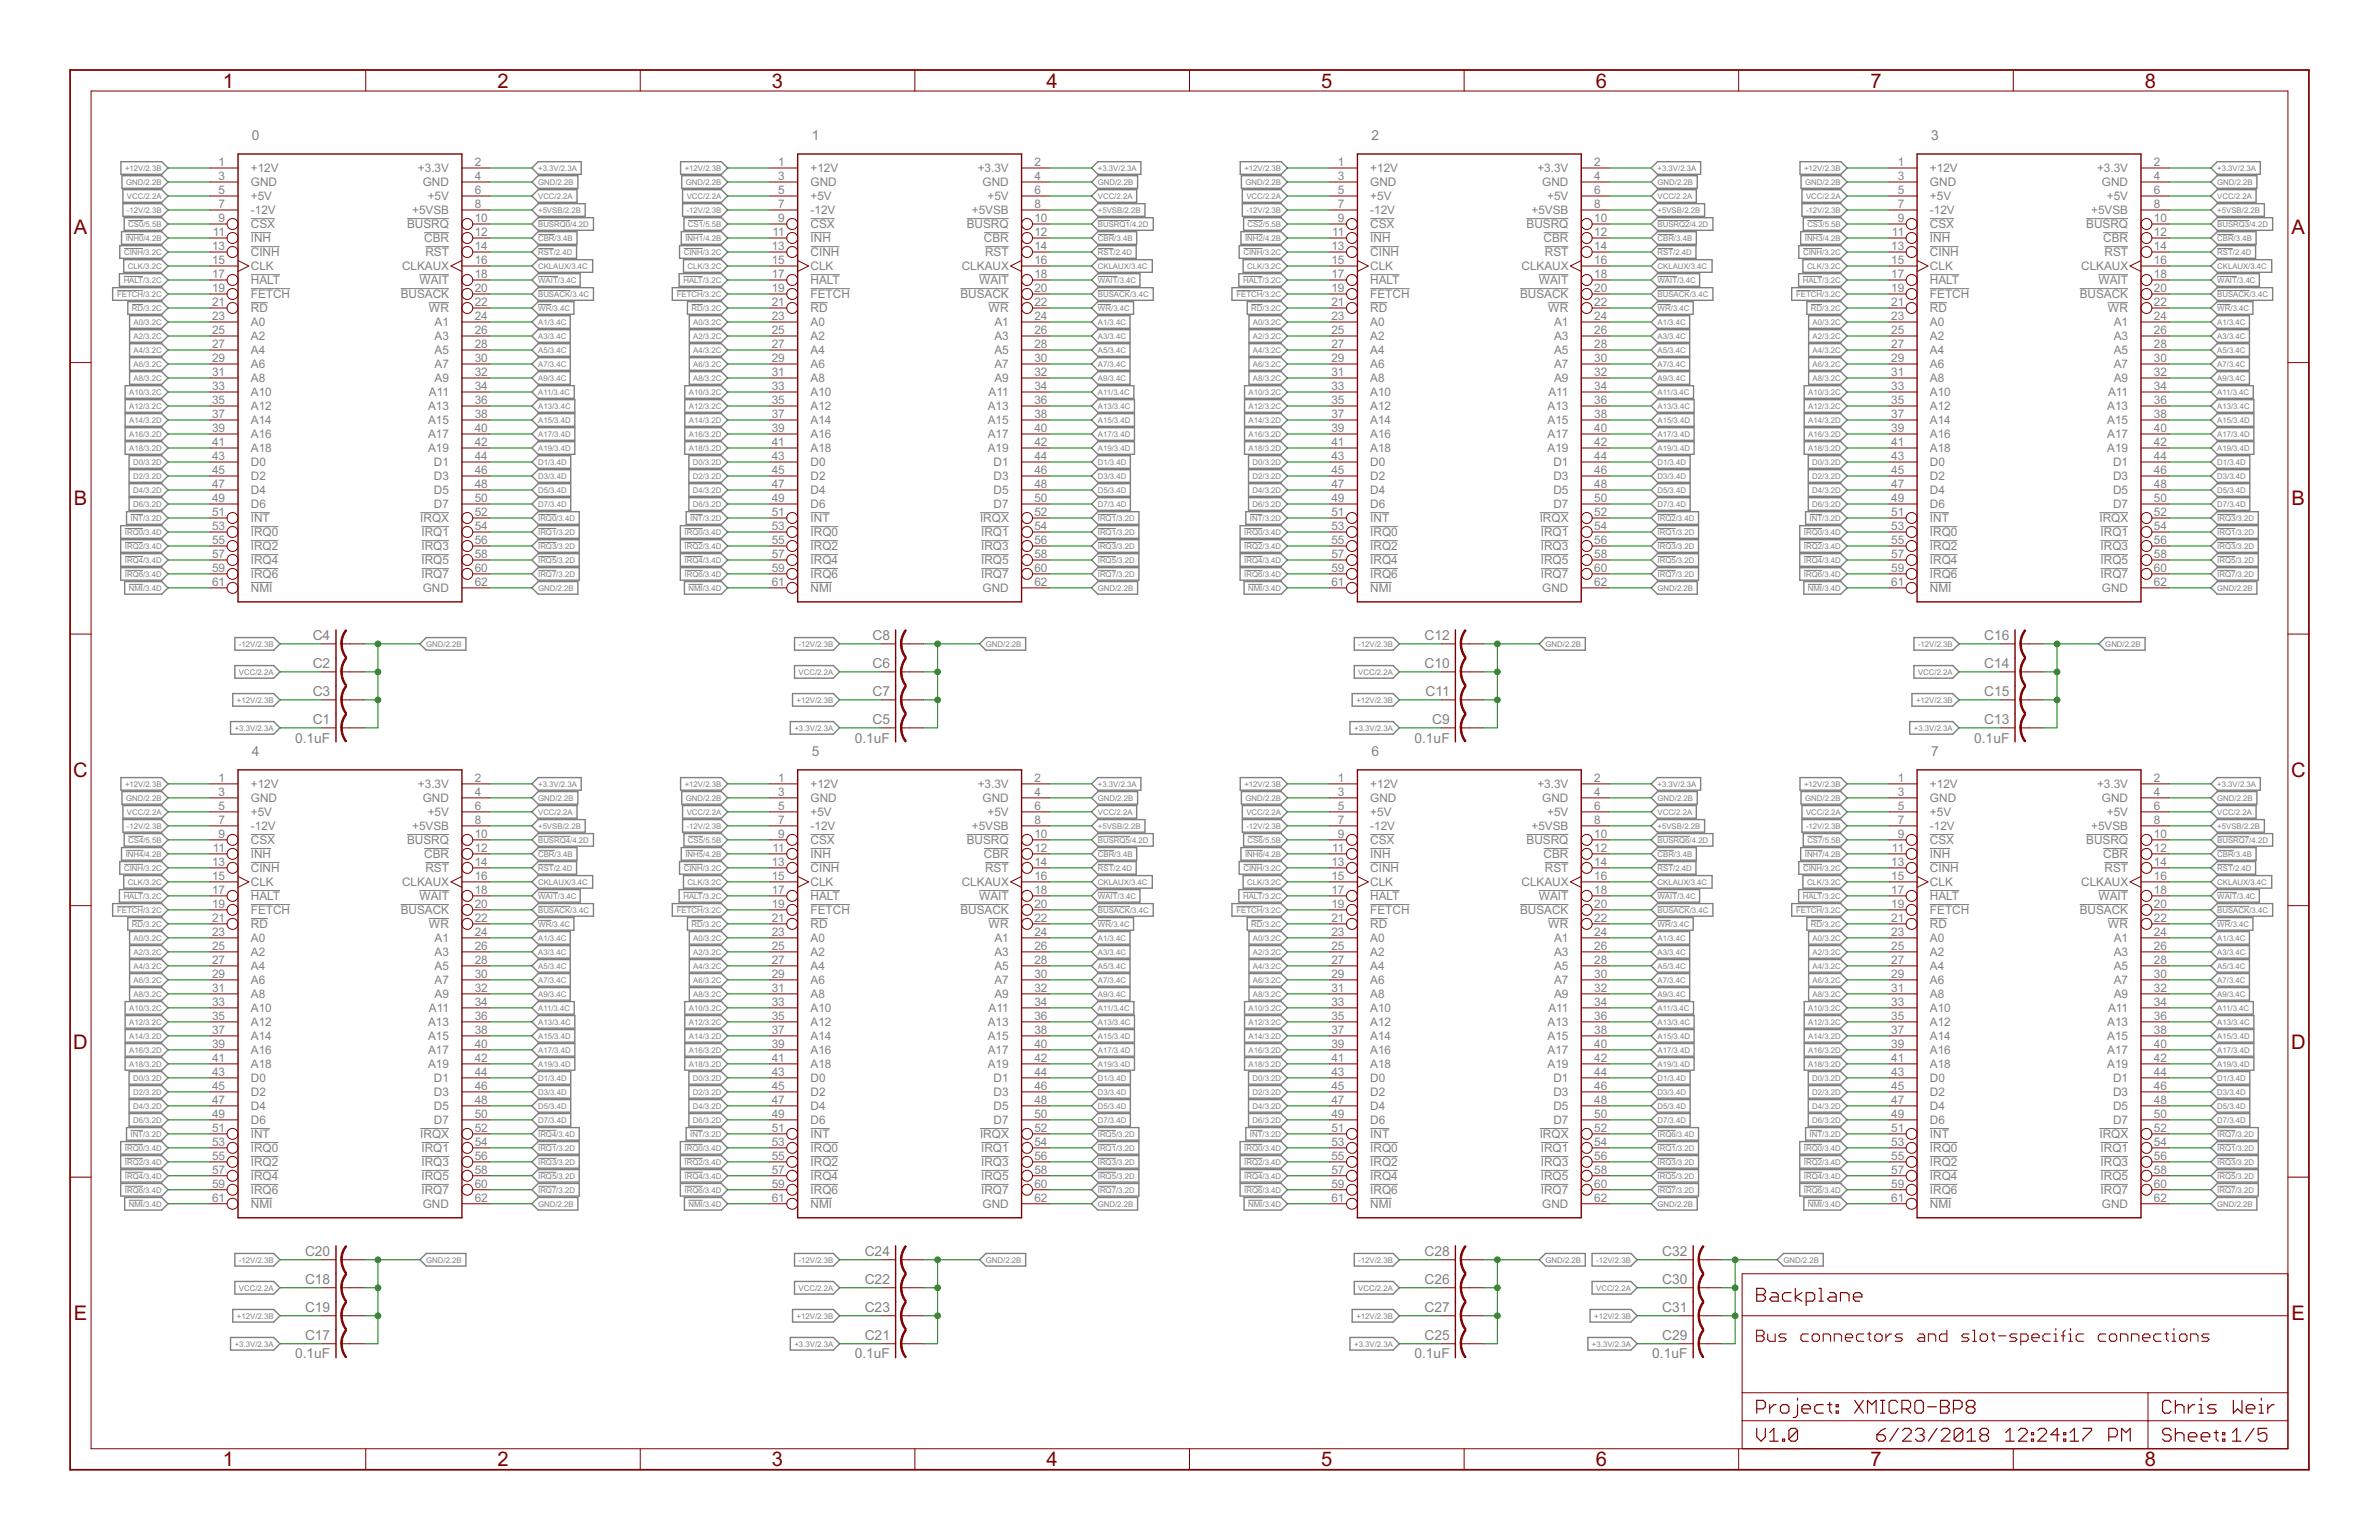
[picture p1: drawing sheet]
<svg xmlns="http://www.w3.org/2000/svg" width="432mm" height="279mm" viewBox="0 0 432 279" stroke-linecap="round" stroke-linejoin="round" font-family="sans-serif">
<defs><g id="words">
<g font-size="4.1" fill="#800000">
<text x="40.4" y="15.9">1</text>
<text x="90.3" y="15.9">2</text>
<text x="140.1" y="15.9">3</text>
<text x="190" y="15.9">4</text>
<text x="239.8" y="15.9">5</text>
<text x="289.6" y="15.9">6</text>
<text x="339.5" y="15.9">7</text>
<text x="389.3" y="15.9">8</text>
<text x="13.4" y="42.4">A</text>
<text x="415.9" y="42.4">A</text>
<text x="13.4" y="91.7">B</text>
<text x="415.9" y="91.7">B</text>
<text x="13.3" y="141">C</text>
<text x="415.8" y="141">C</text>
<text x="13.3" y="190.2">D</text>
<text x="415.8" y="190.2">D</text>
<text x="13.4" y="239.5">E</text>
<text x="415.9" y="239.5">E</text>
<text x="40.4" y="266">1</text>
<text x="90.3" y="266">2</text>
<text x="140.1" y="266">3</text>
<text x="190" y="266">4</text>
<text x="239.8" y="266">5</text>
<text x="289.6" y="266">6</text>
<text x="339.5" y="266">7</text>
<text x="389.3" y="266">8</text>
</g>
<g font-size="2.8" fill="#808080">
<text x="45.7" y="25.4">0</text>
<text x="147.3" y="25.4">1</text>
<text x="248.9" y="25.4">2</text>
<text x="350.5" y="25.4">3</text>
<text x="56.8" y="116.2">C4</text>
<text x="158.4" y="116.2">C8</text>
<text x="258.5" y="116.2">C12</text>
<text x="360.1" y="116.2">C16</text>
<text x="56.8" y="121.3">C2</text>
<text x="158.4" y="121.3">C6</text>
<text x="258.5" y="121.3">C10</text>
<text x="360.1" y="121.3">C14</text>
<text x="56.8" y="126.4">C3</text>
<text x="56.8" y="131.4">C1</text>
<text x="158.4" y="126.4">C7</text>
<text x="158.4" y="131.4">C5</text>
<text x="258.7" y="126.4">C11</text>
<text x="259.9" y="131.4">C9</text>
<text x="360.1" y="126.4">C15</text>
<text x="360.1" y="131.4">C13</text>
<text x="45.7" y="137.1">4</text>
<text x="53.5" y="134.7">0.1uF</text>
<text x="147.3" y="137.1">5</text>
<text x="155.1" y="134.7">0.1uF</text>
<text x="248.9" y="137.1">6</text>
<text x="256.7" y="134.7">0.1uF</text>
<text x="350.5" y="137.1">7</text>
<text x="358.3" y="134.7">0.1uF</text>
<text x="55.4" y="227.9">C20</text>
<text x="157" y="227.9">C24</text>
<text x="258.5" y="227.9">C28</text>
<text x="301.7" y="227.9">C32</text>
<text x="55.4" y="233">C18</text>
<text x="157" y="233">C22</text>
<text x="258.5" y="233">C26</text>
<text x="301.7" y="233">C30</text>
<text x="55.4" y="238.1">C19</text>
<text x="157" y="238.1">C23</text>
<text x="258.5" y="238.1">C27</text>
<text x="301.7" y="238.1">C31</text>
<text x="55.4" y="243.2">C17</text>
<text x="157" y="243.2">C21</text>
<text x="258.5" y="243.2">C25</text>
<text x="301.7" y="243.2">C29</text>
<text x="53.5" y="246.5">0.1uF</text>
<text x="155.1" y="246.5">0.1uF</text>
<text x="256.7" y="246.5">0.1uF</text>
<text x="299.9" y="246.5">0.1uF</text>
</g>
<g font-size="2.4" fill="#808080">
<text x="39.7" y="30.1">1</text>
<text x="39.7" y="32.7">3</text>
<text x="39.7" y="35.2">5</text>
<text x="45.5" y="31.2">+12V</text>
<text x="45.5" y="33.8">GND</text>
<text x="75.9" y="31.2">+3.3V</text>
<text x="76.7" y="33.8">GND</text>
<text x="86.2" y="35.2">6</text>
<text x="86.2" y="32.7">4</text>
<text x="86.2" y="30.1">2</text>
<text x="141.3" y="30.1">1</text>
<text x="141.3" y="32.7">3</text>
<text x="141.3" y="35.2">5</text>
<text x="147.1" y="31.2">+12V</text>
<text x="147.1" y="33.8">GND</text>
<text x="177.5" y="31.2">+3.3V</text>
<text x="178.3" y="33.8">GND</text>
<text x="187.8" y="35.2">6</text>
<text x="187.8" y="32.7">4</text>
<text x="187.8" y="30.1">2</text>
<text x="242.9" y="30.1">1</text>
<text x="242.9" y="32.7">3</text>
<text x="242.9" y="35.2">5</text>
<text x="248.7" y="31.2">+12V</text>
<text x="248.7" y="33.8">GND</text>
<text x="279" y="31.2">+3.3V</text>
<text x="279.9" y="33.8">GND</text>
<text x="289.3" y="35.2">6</text>
<text x="289.3" y="32.7">4</text>
<text x="289.3" y="30.1">2</text>
<text x="344.4" y="30.1">1</text>
<text x="344.4" y="32.7">3</text>
<text x="344.4" y="35.2">5</text>
<text x="350.3" y="31.2">+12V</text>
<text x="350.3" y="33.8">GND</text>
<text x="380.6" y="31.2">+3.3V</text>
<text x="381.5" y="33.8">GND</text>
<text x="390.9" y="35.2">6</text>
<text x="390.9" y="32.7">4</text>
<text x="390.9" y="30.1">2</text>
<text x="39.7" y="37.7">7</text>
<text x="39.7" y="40.3">9</text>
<text x="45.5" y="36.3">+5V</text>
<text x="45.5" y="38.9">-12V</text>
<text x="45.5" y="41.4">CSX</text>
<text x="73.9" y="41.4">BUSRQ</text>
<text x="74.8" y="38.9">+5VSB</text>
<text x="77.6" y="36.3">+5V</text>
<text x="86.2" y="37.7">8</text>
<text x="86.2" y="40.3">10</text>
<text x="141.3" y="37.7">7</text>
<text x="141.3" y="40.3">9</text>
<text x="147.1" y="36.3">+5V</text>
<text x="147.1" y="38.9">-12V</text>
<text x="147.1" y="41.4">CSX</text>
<text x="175.5" y="41.4">BUSRQ</text>
<text x="176.4" y="38.9">+5VSB</text>
<text x="179.2" y="36.3">+5V</text>
<text x="187.8" y="37.7">8</text>
<text x="187.8" y="40.3">10</text>
<text x="242.9" y="37.7">7</text>
<text x="242.9" y="40.3">9</text>
<text x="248.7" y="36.3">+5V</text>
<text x="248.7" y="38.9">-12V</text>
<text x="248.7" y="41.4">CSX</text>
<text x="277.1" y="41.4">BUSRQ</text>
<text x="278" y="38.9">+5VSB</text>
<text x="280.8" y="36.3">+5V</text>
<text x="289.3" y="37.7">8</text>
<text x="289.3" y="40.3">10</text>
<text x="344.4" y="37.7">7</text>
<text x="344.4" y="40.3">9</text>
<text x="350.3" y="36.3">+5V</text>
<text x="350.3" y="38.9">-12V</text>
<text x="350.3" y="41.4">CSX</text>
<text x="378.7" y="41.4">BUSRQ</text>
<text x="379.6" y="38.9">+5VSB</text>
<text x="382.4" y="36.3">+5V</text>
<text x="390.9" y="37.7">8</text>
<text x="390.9" y="40.3">10</text>
<text x="38.5" y="47.9">15</text>
<text x="38.5" y="45.4">13</text>
<text x="38.6" y="42.8">11</text>
<text x="45.5" y="43.9">INH</text>
<text x="45.5" y="46.5">CINH</text>
<text x="77" y="43.9">CBR</text>
<text x="77.2" y="46.5">RST</text>
<text x="86.2" y="47.9">16</text>
<text x="86.2" y="42.8">12</text>
<text x="86.2" y="45.4">14</text>
<text x="140.1" y="47.9">15</text>
<text x="140.1" y="45.4">13</text>
<text x="140.2" y="42.8">11</text>
<text x="147.1" y="43.9">INH</text>
<text x="147.1" y="46.5">CINH</text>
<text x="178.6" y="43.9">CBR</text>
<text x="178.8" y="46.5">RST</text>
<text x="187.8" y="47.9">16</text>
<text x="187.8" y="42.8">12</text>
<text x="187.8" y="45.4">14</text>
<text x="241.7" y="47.9">15</text>
<text x="241.7" y="45.4">13</text>
<text x="241.8" y="42.8">11</text>
<text x="248.7" y="43.9">INH</text>
<text x="248.7" y="46.5">CINH</text>
<text x="280.2" y="43.9">CBR</text>
<text x="280.4" y="46.5">RST</text>
<text x="289.3" y="47.9">16</text>
<text x="289.3" y="42.8">12</text>
<text x="289.3" y="45.4">14</text>
<text x="343.3" y="47.9">15</text>
<text x="343.3" y="45.4">13</text>
<text x="343.4" y="42.8">11</text>
<text x="350.3" y="43.9">INH</text>
<text x="350.3" y="46.5">CINH</text>
<text x="381.8" y="43.9">CBR</text>
<text x="382" y="46.5">RST</text>
<text x="390.9" y="47.9">16</text>
<text x="390.9" y="42.8">12</text>
<text x="390.9" y="45.4">14</text>
<text x="38.5" y="53">19</text>
<text x="38.5" y="50.4">17</text>
<text x="45.5" y="49">CLK</text>
<text x="45.5" y="51.6">HALT</text>
<text x="73" y="49">CLKAUX</text>
<text x="76.1" y="51.6">WAIT</text>
<text x="86.2" y="53">20</text>
<text x="86.2" y="50.4">18</text>
<text x="140.1" y="53">19</text>
<text x="140.1" y="50.4">17</text>
<text x="147.1" y="49">CLK</text>
<text x="147.1" y="51.6">HALT</text>
<text x="174.6" y="49">CLKAUX</text>
<text x="177.7" y="51.6">WAIT</text>
<text x="187.8" y="53">20</text>
<text x="187.8" y="50.4">18</text>
<text x="241.7" y="53">19</text>
<text x="241.7" y="50.4">17</text>
<text x="248.7" y="49">CLK</text>
<text x="248.7" y="51.6">HALT</text>
<text x="276.2" y="49">CLKAUX</text>
<text x="279.3" y="51.6">WAIT</text>
<text x="289.3" y="53">20</text>
<text x="289.3" y="50.4">18</text>
<text x="343.3" y="53">19</text>
<text x="343.3" y="50.4">17</text>
<text x="350.3" y="49">CLK</text>
<text x="350.3" y="51.6">HALT</text>
<text x="377.7" y="49">CLKAUX</text>
<text x="380.9" y="51.6">WAIT</text>
<text x="390.9" y="53">20</text>
<text x="390.9" y="50.4">18</text>
<text x="38.5" y="58.1">23</text>
<text x="38.5" y="55.5">21</text>
<text x="45.5" y="54.1">FETCH</text>
<text x="45.5" y="59.2">A0</text>
<text x="45.5" y="56.6">RD</text>
<text x="72.7" y="54.1">BUSACK</text>
<text x="77.8" y="56.6">WR</text>
<text x="78.9" y="59.2">A1</text>
<text x="86.2" y="55.5">22</text>
<text x="86.2" y="58.1">24</text>
<text x="140.1" y="58.1">23</text>
<text x="140.1" y="55.5">21</text>
<text x="147.1" y="54.1">FETCH</text>
<text x="147.1" y="59.2">A0</text>
<text x="147.1" y="56.6">RD</text>
<text x="174.3" y="54.1">BUSACK</text>
<text x="179.4" y="56.6">WR</text>
<text x="180.5" y="59.2">A1</text>
<text x="187.8" y="55.5">22</text>
<text x="187.8" y="58.1">24</text>
<text x="241.7" y="58.1">23</text>
<text x="241.7" y="55.5">21</text>
<text x="248.7" y="54.1">FETCH</text>
<text x="248.7" y="59.2">A0</text>
<text x="248.7" y="56.6">RD</text>
<text x="275.9" y="54.1">BUSACK</text>
<text x="281" y="56.6">WR</text>
<text x="282.1" y="59.2">A1</text>
<text x="289.3" y="55.5">22</text>
<text x="289.3" y="58.1">24</text>
<text x="343.3" y="58.1">23</text>
<text x="343.3" y="55.5">21</text>
<text x="350.3" y="54.1">FETCH</text>
<text x="350.3" y="59.2">A0</text>
<text x="350.3" y="56.6">RD</text>
<text x="377.5" y="54.1">BUSACK</text>
<text x="382.6" y="56.6">WR</text>
<text x="383.7" y="59.2">A1</text>
<text x="390.9" y="55.5">22</text>
<text x="390.9" y="58.1">24</text>
<text x="38.5" y="60.6">25</text>
<text x="38.5" y="63.1">27</text>
<text x="38.5" y="65.7">29</text>
<text x="45.5" y="61.7">A2</text>
<text x="45.5" y="64.3">A4</text>
<text x="78.9" y="61.7">A3</text>
<text x="78.9" y="64.3">A5</text>
<text x="86.2" y="60.6">26</text>
<text x="86.2" y="63.1">28</text>
<text x="86.2" y="65.7">30</text>
<text x="140.1" y="60.6">25</text>
<text x="140.1" y="63.1">27</text>
<text x="140.1" y="65.7">29</text>
<text x="147.1" y="61.7">A2</text>
<text x="147.1" y="64.3">A4</text>
<text x="180.5" y="61.7">A3</text>
<text x="180.5" y="64.3">A5</text>
<text x="187.8" y="60.6">26</text>
<text x="187.8" y="63.1">28</text>
<text x="187.8" y="65.7">30</text>
<text x="241.7" y="60.6">25</text>
<text x="241.7" y="63.1">27</text>
<text x="241.7" y="65.7">29</text>
<text x="248.7" y="61.7">A2</text>
<text x="248.7" y="64.3">A4</text>
<text x="282.1" y="61.7">A3</text>
<text x="282.1" y="64.3">A5</text>
<text x="289.3" y="60.6">26</text>
<text x="289.3" y="63.1">28</text>
<text x="289.3" y="65.7">30</text>
<text x="343.3" y="60.6">25</text>
<text x="343.3" y="63.1">27</text>
<text x="343.3" y="65.7">29</text>
<text x="350.3" y="61.7">A2</text>
<text x="350.3" y="64.3">A4</text>
<text x="383.7" y="61.7">A3</text>
<text x="383.7" y="64.3">A5</text>
<text x="390.9" y="60.6">26</text>
<text x="390.9" y="63.1">28</text>
<text x="390.9" y="65.7">30</text>
<text x="38.5" y="68.2">31</text>
<text x="38.5" y="70.8">33</text>
<text x="45.5" y="66.8">A6</text>
<text x="45.5" y="69.3">A8</text>
<text x="45.5" y="71.9">A10</text>
<text x="77.9" y="71.9">A11</text>
<text x="78.9" y="66.8">A7</text>
<text x="78.9" y="69.3">A9</text>
<text x="86.2" y="68.2">32</text>
<text x="86.2" y="70.8">34</text>
<text x="140.1" y="68.2">31</text>
<text x="140.1" y="70.8">33</text>
<text x="147.1" y="66.8">A6</text>
<text x="147.1" y="69.3">A8</text>
<text x="147.1" y="71.9">A10</text>
<text x="179.4" y="71.9">A11</text>
<text x="180.5" y="66.8">A7</text>
<text x="180.5" y="69.3">A9</text>
<text x="187.8" y="68.2">32</text>
<text x="187.8" y="70.8">34</text>
<text x="241.7" y="68.2">31</text>
<text x="241.7" y="70.8">33</text>
<text x="248.7" y="66.8">A6</text>
<text x="248.7" y="69.3">A8</text>
<text x="248.7" y="71.9">A10</text>
<text x="281" y="71.9">A11</text>
<text x="282.1" y="66.8">A7</text>
<text x="282.1" y="69.3">A9</text>
<text x="289.3" y="68.2">32</text>
<text x="289.3" y="70.8">34</text>
<text x="343.3" y="68.2">31</text>
<text x="343.3" y="70.8">33</text>
<text x="350.3" y="66.8">A6</text>
<text x="350.3" y="69.3">A8</text>
<text x="350.3" y="71.9">A10</text>
<text x="382.6" y="71.9">A11</text>
<text x="383.7" y="66.8">A7</text>
<text x="383.7" y="69.3">A9</text>
<text x="390.9" y="68.2">32</text>
<text x="390.9" y="70.8">34</text>
<text x="38.5" y="73.3">35</text>
<text x="38.5" y="75.8">37</text>
<text x="45.5" y="74.4">A12</text>
<text x="45.5" y="77">A14</text>
<text x="77.7" y="74.4">A13</text>
<text x="77.7" y="77">A15</text>
<text x="86.2" y="73.3">36</text>
<text x="86.2" y="75.8">38</text>
<text x="140.1" y="73.3">35</text>
<text x="140.1" y="75.8">37</text>
<text x="147.1" y="74.4">A12</text>
<text x="147.1" y="77">A14</text>
<text x="179.3" y="74.4">A13</text>
<text x="179.3" y="77">A15</text>
<text x="187.8" y="73.3">36</text>
<text x="187.8" y="75.8">38</text>
<text x="241.7" y="73.3">35</text>
<text x="241.7" y="75.8">37</text>
<text x="248.7" y="74.4">A12</text>
<text x="248.7" y="77">A14</text>
<text x="280.9" y="74.4">A13</text>
<text x="280.9" y="77">A15</text>
<text x="289.3" y="73.3">36</text>
<text x="289.3" y="75.8">38</text>
<text x="343.3" y="73.3">35</text>
<text x="343.3" y="75.8">37</text>
<text x="350.3" y="74.4">A12</text>
<text x="350.3" y="77">A14</text>
<text x="382.5" y="74.4">A13</text>
<text x="382.5" y="77">A15</text>
<text x="390.9" y="73.3">36</text>
<text x="390.9" y="75.8">38</text>
<text x="38.5" y="83.5">43</text>
<text x="38.5" y="80.9">41</text>
<text x="38.5" y="78.4">39</text>
<text x="45.5" y="82">A18</text>
<text x="45.5" y="79.5">A16</text>
<text x="77.7" y="79.5">A17</text>
<text x="77.7" y="82">A19</text>
<text x="86.2" y="83.5">44</text>
<text x="86.2" y="78.4">40</text>
<text x="86.2" y="80.9">42</text>
<text x="140.1" y="83.5">43</text>
<text x="140.1" y="80.9">41</text>
<text x="140.1" y="78.4">39</text>
<text x="147.1" y="82">A18</text>
<text x="147.1" y="79.5">A16</text>
<text x="179.3" y="79.5">A17</text>
<text x="179.3" y="82">A19</text>
<text x="187.8" y="83.5">44</text>
<text x="187.8" y="78.4">40</text>
<text x="187.8" y="80.9">42</text>
<text x="241.7" y="83.5">43</text>
<text x="241.7" y="80.9">41</text>
<text x="241.7" y="78.4">39</text>
<text x="248.7" y="82">A18</text>
<text x="248.7" y="79.5">A16</text>
<text x="280.9" y="79.5">A17</text>
<text x="280.9" y="82">A19</text>
<text x="289.3" y="83.5">44</text>
<text x="289.3" y="78.4">40</text>
<text x="289.3" y="80.9">42</text>
<text x="343.3" y="83.5">43</text>
<text x="343.3" y="80.9">41</text>
<text x="343.3" y="78.4">39</text>
<text x="350.3" y="82">A18</text>
<text x="350.3" y="79.5">A16</text>
<text x="382.5" y="79.5">A17</text>
<text x="382.5" y="82">A19</text>
<text x="390.9" y="83.5">44</text>
<text x="390.9" y="78.4">40</text>
<text x="390.9" y="80.9">42</text>
<text x="38.5" y="86">45</text>
<text x="38.5" y="88.5">47</text>
<text x="45.5" y="84.6">D0</text>
<text x="45.5" y="87.1">D2</text>
<text x="45.5" y="89.7">D4</text>
<text x="78.8" y="84.6">D1</text>
<text x="78.8" y="87.1">D3</text>
<text x="78.8" y="89.7">D5</text>
<text x="86.2" y="86">46</text>
<text x="86.2" y="88.5">48</text>
<text x="140.1" y="86">45</text>
<text x="140.1" y="88.5">47</text>
<text x="147.1" y="84.6">D0</text>
<text x="147.1" y="87.1">D2</text>
<text x="147.1" y="89.7">D4</text>
<text x="180.4" y="84.6">D1</text>
<text x="180.4" y="87.1">D3</text>
<text x="180.4" y="89.7">D5</text>
<text x="187.8" y="86">46</text>
<text x="187.8" y="88.5">48</text>
<text x="241.7" y="86">45</text>
<text x="241.7" y="88.5">47</text>
<text x="248.7" y="84.6">D0</text>
<text x="248.7" y="87.1">D2</text>
<text x="248.7" y="89.7">D4</text>
<text x="281.9" y="84.6">D1</text>
<text x="281.9" y="87.1">D3</text>
<text x="281.9" y="89.7">D5</text>
<text x="289.3" y="86">46</text>
<text x="289.3" y="88.5">48</text>
<text x="343.3" y="86">45</text>
<text x="343.3" y="88.5">47</text>
<text x="350.3" y="84.6">D0</text>
<text x="350.3" y="87.1">D2</text>
<text x="350.3" y="89.7">D4</text>
<text x="383.5" y="84.6">D1</text>
<text x="383.5" y="87.1">D3</text>
<text x="383.5" y="89.7">D5</text>
<text x="390.9" y="86">46</text>
<text x="390.9" y="88.5">48</text>
<text x="38.5" y="93.6">51</text>
<text x="38.5" y="91.1">49</text>
<text x="45.5" y="94.7">INT</text>
<text x="45.5" y="92.2">D6</text>
<text x="76.3" y="94.7">IRQX</text>
<text x="78.8" y="92.2">D7</text>
<text x="86.2" y="91.1">50</text>
<text x="86.2" y="93.6">52</text>
<text x="140.1" y="93.6">51</text>
<text x="140.1" y="91.1">49</text>
<text x="147.1" y="94.7">INT</text>
<text x="147.1" y="92.2">D6</text>
<text x="177.9" y="94.7">IRQX</text>
<text x="180.4" y="92.2">D7</text>
<text x="187.8" y="91.1">50</text>
<text x="187.8" y="93.6">52</text>
<text x="241.7" y="93.6">51</text>
<text x="241.7" y="91.1">49</text>
<text x="248.7" y="94.7">INT</text>
<text x="248.7" y="92.2">D6</text>
<text x="279.5" y="94.7">IRQX</text>
<text x="281.9" y="92.2">D7</text>
<text x="289.3" y="91.1">50</text>
<text x="289.3" y="93.6">52</text>
<text x="343.3" y="93.6">51</text>
<text x="343.3" y="91.1">49</text>
<text x="350.3" y="94.7">INT</text>
<text x="350.3" y="92.2">D6</text>
<text x="381.1" y="94.7">IRQX</text>
<text x="383.5" y="92.2">D7</text>
<text x="390.9" y="91.1">50</text>
<text x="390.9" y="93.6">52</text>
<text x="38.5" y="101.2">57</text>
<text x="38.5" y="98.7">55</text>
<text x="38.5" y="96.2">53</text>
<text x="45.5" y="99.8">IRQ2</text>
<text x="45.5" y="97.3">IRQ0</text>
<text x="76.5" y="99.8">IRQ3</text>
<text x="76.5" y="97.3">IRQ1</text>
<text x="86.2" y="101.2">58</text>
<text x="86.2" y="98.7">56</text>
<text x="86.2" y="96.2">54</text>
<text x="140.1" y="101.2">57</text>
<text x="140.1" y="98.7">55</text>
<text x="140.1" y="96.2">53</text>
<text x="147.1" y="99.8">IRQ2</text>
<text x="147.1" y="97.3">IRQ0</text>
<text x="178.1" y="99.8">IRQ3</text>
<text x="178.1" y="97.3">IRQ1</text>
<text x="187.8" y="101.2">58</text>
<text x="187.8" y="98.7">56</text>
<text x="187.8" y="96.2">54</text>
<text x="241.7" y="101.2">57</text>
<text x="241.7" y="98.7">55</text>
<text x="241.7" y="96.2">53</text>
<text x="248.7" y="99.8">IRQ2</text>
<text x="248.7" y="97.3">IRQ0</text>
<text x="279.7" y="99.8">IRQ3</text>
<text x="279.7" y="97.3">IRQ1</text>
<text x="289.3" y="101.2">58</text>
<text x="289.3" y="98.7">56</text>
<text x="289.3" y="96.2">54</text>
<text x="343.3" y="101.2">57</text>
<text x="343.3" y="98.7">55</text>
<text x="343.3" y="96.2">53</text>
<text x="350.3" y="99.8">IRQ2</text>
<text x="350.3" y="97.3">IRQ0</text>
<text x="381.3" y="99.8">IRQ3</text>
<text x="381.3" y="97.3">IRQ1</text>
<text x="390.9" y="101.2">58</text>
<text x="390.9" y="98.7">56</text>
<text x="390.9" y="96.2">54</text>
<text x="38.5" y="103.8">59</text>
<text x="38.5" y="106.3">61</text>
<text x="45.5" y="104.9">IRQ6</text>
<text x="45.5" y="102.4">IRQ4</text>
<text x="45.5" y="107.4">NMI</text>
<text x="76.5" y="104.9">IRQ7</text>
<text x="76.5" y="102.4">IRQ5</text>
<text x="76.7" y="107.4">GND</text>
<text x="86.2" y="106.3">62</text>
<text x="86.2" y="103.8">60</text>
<text x="140.1" y="103.8">59</text>
<text x="140.1" y="106.3">61</text>
<text x="147.1" y="104.9">IRQ6</text>
<text x="147.1" y="102.4">IRQ4</text>
<text x="147.1" y="107.4">NMI</text>
<text x="178.1" y="104.9">IRQ7</text>
<text x="178.1" y="102.4">IRQ5</text>
<text x="178.3" y="107.4">GND</text>
<text x="187.8" y="106.3">62</text>
<text x="187.8" y="103.8">60</text>
<text x="241.7" y="103.8">59</text>
<text x="241.7" y="106.3">61</text>
<text x="248.7" y="104.9">IRQ6</text>
<text x="248.7" y="102.4">IRQ4</text>
<text x="248.7" y="107.4">NMI</text>
<text x="279.7" y="104.9">IRQ7</text>
<text x="279.7" y="102.4">IRQ5</text>
<text x="279.9" y="107.4">GND</text>
<text x="289.3" y="106.3">62</text>
<text x="289.3" y="103.8">60</text>
<text x="343.3" y="103.8">59</text>
<text x="343.3" y="106.3">61</text>
<text x="350.3" y="104.9">IRQ6</text>
<text x="350.3" y="102.4">IRQ4</text>
<text x="350.3" y="107.4">NMI</text>
<text x="381.3" y="104.9">IRQ7</text>
<text x="381.3" y="102.4">IRQ5</text>
<text x="381.5" y="107.4">GND</text>
<text x="390.9" y="106.3">62</text>
<text x="390.9" y="103.8">60</text>
<text x="39.7" y="141.9">1</text>
<text x="45.5" y="143">+12V</text>
<text x="75.9" y="143">+3.3V</text>
<text x="86.2" y="141.9">2</text>
<text x="141.3" y="141.9">1</text>
<text x="147.1" y="143">+12V</text>
<text x="177.5" y="143">+3.3V</text>
<text x="187.8" y="141.9">2</text>
<text x="242.9" y="141.9">1</text>
<text x="248.7" y="143">+12V</text>
<text x="279" y="143">+3.3V</text>
<text x="289.3" y="141.9">2</text>
<text x="344.4" y="141.9">1</text>
<text x="350.3" y="143">+12V</text>
<text x="380.6" y="143">+3.3V</text>
<text x="390.9" y="141.9">2</text>
<text x="39.7" y="144.4">3</text>
<text x="39.7" y="146.9">5</text>
<text x="39.7" y="149.5">7</text>
<text x="45.5" y="145.5">GND</text>
<text x="45.5" y="148.1">+5V</text>
<text x="76.7" y="145.5">GND</text>
<text x="77.6" y="148.1">+5V</text>
<text x="86.2" y="149.5">8</text>
<text x="86.2" y="146.9">6</text>
<text x="86.2" y="144.4">4</text>
<text x="141.3" y="144.4">3</text>
<text x="141.3" y="146.9">5</text>
<text x="141.3" y="149.5">7</text>
<text x="147.1" y="145.5">GND</text>
<text x="147.1" y="148.1">+5V</text>
<text x="178.3" y="145.5">GND</text>
<text x="179.2" y="148.1">+5V</text>
<text x="187.8" y="149.5">8</text>
<text x="187.8" y="146.9">6</text>
<text x="187.8" y="144.4">4</text>
<text x="242.9" y="144.4">3</text>
<text x="242.9" y="146.9">5</text>
<text x="242.9" y="149.5">7</text>
<text x="248.7" y="145.5">GND</text>
<text x="248.7" y="148.1">+5V</text>
<text x="279.9" y="145.5">GND</text>
<text x="280.8" y="148.1">+5V</text>
<text x="289.3" y="149.5">8</text>
<text x="289.3" y="146.9">6</text>
<text x="289.3" y="144.4">4</text>
<text x="344.4" y="144.4">3</text>
<text x="344.4" y="146.9">5</text>
<text x="344.4" y="149.5">7</text>
<text x="350.3" y="145.5">GND</text>
<text x="350.3" y="148.1">+5V</text>
<text x="381.5" y="145.5">GND</text>
<text x="382.4" y="148.1">+5V</text>
<text x="390.9" y="149.5">8</text>
<text x="390.9" y="146.9">6</text>
<text x="390.9" y="144.4">4</text>
<text x="38.6" y="154.6">11</text>
<text x="39.7" y="152">9</text>
<text x="45.5" y="150.6">-12V</text>
<text x="45.5" y="153.1">CSX</text>
<text x="45.5" y="155.7">INH</text>
<text x="73.9" y="153.1">BUSRQ</text>
<text x="74.8" y="150.6">+5VSB</text>
<text x="77" y="155.7">CBR</text>
<text x="86.2" y="152">10</text>
<text x="86.2" y="154.6">12</text>
<text x="140.2" y="154.6">11</text>
<text x="141.3" y="152">9</text>
<text x="147.1" y="150.6">-12V</text>
<text x="147.1" y="153.1">CSX</text>
<text x="147.1" y="155.7">INH</text>
<text x="175.5" y="153.1">BUSRQ</text>
<text x="176.4" y="150.6">+5VSB</text>
<text x="178.6" y="155.7">CBR</text>
<text x="187.8" y="152">10</text>
<text x="187.8" y="154.6">12</text>
<text x="241.8" y="154.6">11</text>
<text x="242.9" y="152">9</text>
<text x="248.7" y="150.6">-12V</text>
<text x="248.7" y="153.1">CSX</text>
<text x="248.7" y="155.7">INH</text>
<text x="277.1" y="153.1">BUSRQ</text>
<text x="278" y="150.6">+5VSB</text>
<text x="280.2" y="155.7">CBR</text>
<text x="289.3" y="152">10</text>
<text x="289.3" y="154.6">12</text>
<text x="343.4" y="154.6">11</text>
<text x="344.4" y="152">9</text>
<text x="350.3" y="150.6">-12V</text>
<text x="350.3" y="153.1">CSX</text>
<text x="350.3" y="155.7">INH</text>
<text x="378.7" y="153.1">BUSRQ</text>
<text x="379.6" y="150.6">+5VSB</text>
<text x="381.8" y="155.7">CBR</text>
<text x="390.9" y="152">10</text>
<text x="390.9" y="154.6">12</text>
<text x="38.5" y="159.6">15</text>
<text x="38.5" y="157.1">13</text>
<text x="45.5" y="160.8">CLK</text>
<text x="45.5" y="158.2">CINH</text>
<text x="73" y="160.8">CLKAUX</text>
<text x="77.2" y="158.2">RST</text>
<text x="86.2" y="159.6">16</text>
<text x="86.2" y="157.1">14</text>
<text x="140.1" y="159.6">15</text>
<text x="140.1" y="157.1">13</text>
<text x="147.1" y="160.8">CLK</text>
<text x="147.1" y="158.2">CINH</text>
<text x="174.6" y="160.8">CLKAUX</text>
<text x="178.8" y="158.2">RST</text>
<text x="187.8" y="159.6">16</text>
<text x="187.8" y="157.1">14</text>
<text x="241.7" y="159.6">15</text>
<text x="241.7" y="157.1">13</text>
<text x="248.7" y="160.8">CLK</text>
<text x="248.7" y="158.2">CINH</text>
<text x="276.2" y="160.8">CLKAUX</text>
<text x="280.4" y="158.2">RST</text>
<text x="289.3" y="159.6">16</text>
<text x="289.3" y="157.1">14</text>
<text x="343.3" y="159.6">15</text>
<text x="343.3" y="157.1">13</text>
<text x="350.3" y="160.8">CLK</text>
<text x="350.3" y="158.2">CINH</text>
<text x="377.7" y="160.8">CLKAUX</text>
<text x="382" y="158.2">RST</text>
<text x="390.9" y="159.6">16</text>
<text x="390.9" y="157.1">14</text>
<text x="38.5" y="164.7">19</text>
<text x="38.5" y="162.2">17</text>
<text x="38.5" y="167.3">21</text>
<text x="45.5" y="165.8">FETCH</text>
<text x="45.5" y="163.3">HALT</text>
<text x="72.7" y="165.8">BUSACK</text>
<text x="76.1" y="163.3">WAIT</text>
<text x="86.2" y="167.3">22</text>
<text x="86.2" y="164.7">20</text>
<text x="86.2" y="162.2">18</text>
<text x="140.1" y="164.7">19</text>
<text x="140.1" y="162.2">17</text>
<text x="140.1" y="167.3">21</text>
<text x="147.1" y="165.8">FETCH</text>
<text x="147.1" y="163.3">HALT</text>
<text x="174.3" y="165.8">BUSACK</text>
<text x="177.7" y="163.3">WAIT</text>
<text x="187.8" y="167.3">22</text>
<text x="187.8" y="164.7">20</text>
<text x="187.8" y="162.2">18</text>
<text x="241.7" y="164.7">19</text>
<text x="241.7" y="162.2">17</text>
<text x="241.7" y="167.3">21</text>
<text x="248.7" y="165.8">FETCH</text>
<text x="248.7" y="163.3">HALT</text>
<text x="275.9" y="165.8">BUSACK</text>
<text x="279.3" y="163.3">WAIT</text>
<text x="289.3" y="167.3">22</text>
<text x="289.3" y="164.7">20</text>
<text x="289.3" y="162.2">18</text>
<text x="343.3" y="164.7">19</text>
<text x="343.3" y="162.2">17</text>
<text x="343.3" y="167.3">21</text>
<text x="350.3" y="165.8">FETCH</text>
<text x="350.3" y="163.3">HALT</text>
<text x="377.5" y="165.8">BUSACK</text>
<text x="380.9" y="163.3">WAIT</text>
<text x="390.9" y="167.3">22</text>
<text x="390.9" y="164.7">20</text>
<text x="390.9" y="162.2">18</text>
<text x="38.5" y="169.8">23</text>
<text x="38.5" y="172.3">25</text>
<text x="45.5" y="170.9">A0</text>
<text x="45.5" y="173.5">A2</text>
<text x="45.5" y="168.4">RD</text>
<text x="77.8" y="168.4">WR</text>
<text x="78.9" y="170.9">A1</text>
<text x="78.9" y="173.5">A3</text>
<text x="86.2" y="169.8">24</text>
<text x="86.2" y="172.3">26</text>
<text x="140.1" y="169.8">23</text>
<text x="140.1" y="172.3">25</text>
<text x="147.1" y="170.9">A0</text>
<text x="147.1" y="173.5">A2</text>
<text x="147.1" y="168.4">RD</text>
<text x="179.4" y="168.4">WR</text>
<text x="180.5" y="170.9">A1</text>
<text x="180.5" y="173.5">A3</text>
<text x="187.8" y="169.8">24</text>
<text x="187.8" y="172.3">26</text>
<text x="241.7" y="169.8">23</text>
<text x="241.7" y="172.3">25</text>
<text x="248.7" y="170.9">A0</text>
<text x="248.7" y="173.5">A2</text>
<text x="248.7" y="168.4">RD</text>
<text x="281" y="168.4">WR</text>
<text x="282.1" y="170.9">A1</text>
<text x="282.1" y="173.5">A3</text>
<text x="289.3" y="169.8">24</text>
<text x="289.3" y="172.3">26</text>
<text x="343.3" y="169.8">23</text>
<text x="343.3" y="172.3">25</text>
<text x="350.3" y="170.9">A0</text>
<text x="350.3" y="173.5">A2</text>
<text x="350.3" y="168.4">RD</text>
<text x="382.6" y="168.4">WR</text>
<text x="383.7" y="170.9">A1</text>
<text x="383.7" y="173.5">A3</text>
<text x="390.9" y="169.8">24</text>
<text x="390.9" y="172.3">26</text>
<text x="38.5" y="174.9">27</text>
<text x="38.5" y="177.4">29</text>
<text x="38.5" y="180">31</text>
<text x="45.5" y="176">A4</text>
<text x="45.5" y="178.5">A6</text>
<text x="78.9" y="176">A5</text>
<text x="78.9" y="178.5">A7</text>
<text x="86.2" y="174.9">28</text>
<text x="86.2" y="177.4">30</text>
<text x="86.2" y="180">32</text>
<text x="140.1" y="174.9">27</text>
<text x="140.1" y="177.4">29</text>
<text x="140.1" y="180">31</text>
<text x="147.1" y="176">A4</text>
<text x="147.1" y="178.5">A6</text>
<text x="180.5" y="176">A5</text>
<text x="180.5" y="178.5">A7</text>
<text x="187.8" y="174.9">28</text>
<text x="187.8" y="177.4">30</text>
<text x="187.8" y="180">32</text>
<text x="241.7" y="174.9">27</text>
<text x="241.7" y="177.4">29</text>
<text x="241.7" y="180">31</text>
<text x="248.7" y="176">A4</text>
<text x="248.7" y="178.5">A6</text>
<text x="282.1" y="176">A5</text>
<text x="282.1" y="178.5">A7</text>
<text x="289.3" y="174.9">28</text>
<text x="289.3" y="177.4">30</text>
<text x="289.3" y="180">32</text>
<text x="343.3" y="174.9">27</text>
<text x="343.3" y="177.4">29</text>
<text x="343.3" y="180">31</text>
<text x="350.3" y="176">A4</text>
<text x="350.3" y="178.5">A6</text>
<text x="383.7" y="176">A5</text>
<text x="383.7" y="178.5">A7</text>
<text x="390.9" y="174.9">28</text>
<text x="390.9" y="177.4">30</text>
<text x="390.9" y="180">32</text>
<text x="38.5" y="182.5">33</text>
<text x="38.5" y="185">35</text>
<text x="45.5" y="181.1">A8</text>
<text x="45.5" y="183.6">A10</text>
<text x="77.9" y="183.6">A11</text>
<text x="78.9" y="181.1">A9</text>
<text x="86.2" y="182.5">34</text>
<text x="86.2" y="185">36</text>
<text x="140.1" y="182.5">33</text>
<text x="140.1" y="185">35</text>
<text x="147.1" y="181.1">A8</text>
<text x="147.1" y="183.6">A10</text>
<text x="179.4" y="183.6">A11</text>
<text x="180.5" y="181.1">A9</text>
<text x="187.8" y="182.5">34</text>
<text x="187.8" y="185">36</text>
<text x="241.7" y="182.5">33</text>
<text x="241.7" y="185">35</text>
<text x="248.7" y="181.1">A8</text>
<text x="248.7" y="183.6">A10</text>
<text x="281" y="183.6">A11</text>
<text x="282.1" y="181.1">A9</text>
<text x="289.3" y="182.5">34</text>
<text x="289.3" y="185">36</text>
<text x="343.3" y="182.5">33</text>
<text x="343.3" y="185">35</text>
<text x="350.3" y="181.1">A8</text>
<text x="350.3" y="183.6">A10</text>
<text x="382.6" y="183.6">A11</text>
<text x="383.7" y="181.1">A9</text>
<text x="390.9" y="182.5">34</text>
<text x="390.9" y="185">36</text>
<text x="38.5" y="187.6">37</text>
<text x="38.5" y="190.1">39</text>
<text x="45.5" y="186.2">A12</text>
<text x="45.5" y="188.7">A14</text>
<text x="45.5" y="191.2">A16</text>
<text x="77.7" y="186.2">A13</text>
<text x="77.7" y="188.7">A15</text>
<text x="77.7" y="191.2">A17</text>
<text x="86.2" y="187.6">38</text>
<text x="86.2" y="190.1">40</text>
<text x="140.1" y="187.6">37</text>
<text x="140.1" y="190.1">39</text>
<text x="147.1" y="186.2">A12</text>
<text x="147.1" y="188.7">A14</text>
<text x="147.1" y="191.2">A16</text>
<text x="179.3" y="186.2">A13</text>
<text x="179.3" y="188.7">A15</text>
<text x="179.3" y="191.2">A17</text>
<text x="187.8" y="187.6">38</text>
<text x="187.8" y="190.1">40</text>
<text x="241.7" y="187.6">37</text>
<text x="241.7" y="190.1">39</text>
<text x="248.7" y="186.2">A12</text>
<text x="248.7" y="188.7">A14</text>
<text x="248.7" y="191.2">A16</text>
<text x="280.9" y="186.2">A13</text>
<text x="280.9" y="188.7">A15</text>
<text x="280.9" y="191.2">A17</text>
<text x="289.3" y="187.6">38</text>
<text x="289.3" y="190.1">40</text>
<text x="343.3" y="187.6">37</text>
<text x="343.3" y="190.1">39</text>
<text x="350.3" y="186.2">A12</text>
<text x="350.3" y="188.7">A14</text>
<text x="350.3" y="191.2">A16</text>
<text x="382.5" y="186.2">A13</text>
<text x="382.5" y="188.7">A15</text>
<text x="382.5" y="191.2">A17</text>
<text x="390.9" y="187.6">38</text>
<text x="390.9" y="190.1">40</text>
<text x="38.5" y="195.2">43</text>
<text x="38.5" y="197.7">45</text>
<text x="38.5" y="192.7">41</text>
<text x="45.5" y="196.3">D0</text>
<text x="45.5" y="193.8">A18</text>
<text x="77.7" y="193.8">A19</text>
<text x="78.8" y="196.3">D1</text>
<text x="86.2" y="195.2">44</text>
<text x="86.2" y="197.7">46</text>
<text x="86.2" y="192.7">42</text>
<text x="140.1" y="195.2">43</text>
<text x="140.1" y="197.7">45</text>
<text x="140.1" y="192.7">41</text>
<text x="147.1" y="196.3">D0</text>
<text x="147.1" y="193.8">A18</text>
<text x="179.3" y="193.8">A19</text>
<text x="180.4" y="196.3">D1</text>
<text x="187.8" y="195.2">44</text>
<text x="187.8" y="197.7">46</text>
<text x="187.8" y="192.7">42</text>
<text x="241.7" y="195.2">43</text>
<text x="241.7" y="197.7">45</text>
<text x="241.7" y="192.7">41</text>
<text x="248.7" y="196.3">D0</text>
<text x="248.7" y="193.8">A18</text>
<text x="280.9" y="193.8">A19</text>
<text x="281.9" y="196.3">D1</text>
<text x="289.3" y="195.2">44</text>
<text x="289.3" y="197.7">46</text>
<text x="289.3" y="192.7">42</text>
<text x="343.3" y="195.2">43</text>
<text x="343.3" y="197.7">45</text>
<text x="343.3" y="192.7">41</text>
<text x="350.3" y="196.3">D0</text>
<text x="350.3" y="193.8">A18</text>
<text x="382.5" y="193.8">A19</text>
<text x="383.5" y="196.3">D1</text>
<text x="390.9" y="195.2">44</text>
<text x="390.9" y="197.7">46</text>
<text x="390.9" y="192.7">42</text>
<text x="38.5" y="200.3">47</text>
<text x="38.5" y="202.8">49</text>
<text x="45.5" y="198.9">D2</text>
<text x="45.5" y="201.4">D4</text>
<text x="45.5" y="203.9">D6</text>
<text x="78.8" y="198.9">D3</text>
<text x="78.8" y="201.4">D5</text>
<text x="78.8" y="203.9">D7</text>
<text x="86.2" y="200.3">48</text>
<text x="86.2" y="202.8">50</text>
<text x="140.1" y="200.3">47</text>
<text x="140.1" y="202.8">49</text>
<text x="147.1" y="198.9">D2</text>
<text x="147.1" y="201.4">D4</text>
<text x="147.1" y="203.9">D6</text>
<text x="180.4" y="198.9">D3</text>
<text x="180.4" y="201.4">D5</text>
<text x="180.4" y="203.9">D7</text>
<text x="187.8" y="200.3">48</text>
<text x="187.8" y="202.8">50</text>
<text x="241.7" y="200.3">47</text>
<text x="241.7" y="202.8">49</text>
<text x="248.7" y="198.9">D2</text>
<text x="248.7" y="201.4">D4</text>
<text x="248.7" y="203.9">D6</text>
<text x="281.9" y="198.9">D3</text>
<text x="281.9" y="201.4">D5</text>
<text x="281.9" y="203.9">D7</text>
<text x="289.3" y="200.3">48</text>
<text x="289.3" y="202.8">50</text>
<text x="343.3" y="200.3">47</text>
<text x="343.3" y="202.8">49</text>
<text x="350.3" y="198.9">D2</text>
<text x="350.3" y="201.4">D4</text>
<text x="350.3" y="203.9">D6</text>
<text x="383.5" y="198.9">D3</text>
<text x="383.5" y="201.4">D5</text>
<text x="383.5" y="203.9">D7</text>
<text x="390.9" y="200.3">48</text>
<text x="390.9" y="202.8">50</text>
<text x="38.5" y="205.4">51</text>
<text x="38.5" y="207.9">53</text>
<text x="45.5" y="206.5">INT</text>
<text x="45.5" y="209">IRQ0</text>
<text x="76.3" y="206.5">IRQX</text>
<text x="76.5" y="209">IRQ1</text>
<text x="86.2" y="205.4">52</text>
<text x="86.2" y="207.9">54</text>
<text x="140.1" y="205.4">51</text>
<text x="140.1" y="207.9">53</text>
<text x="147.1" y="206.5">INT</text>
<text x="147.1" y="209">IRQ0</text>
<text x="177.9" y="206.5">IRQX</text>
<text x="178.1" y="209">IRQ1</text>
<text x="187.8" y="205.4">52</text>
<text x="187.8" y="207.9">54</text>
<text x="241.7" y="205.4">51</text>
<text x="241.7" y="207.9">53</text>
<text x="248.7" y="206.5">INT</text>
<text x="248.7" y="209">IRQ0</text>
<text x="279.5" y="206.5">IRQX</text>
<text x="279.7" y="209">IRQ1</text>
<text x="289.3" y="205.4">52</text>
<text x="289.3" y="207.9">54</text>
<text x="343.3" y="205.4">51</text>
<text x="343.3" y="207.9">53</text>
<text x="350.3" y="206.5">INT</text>
<text x="350.3" y="209">IRQ0</text>
<text x="381.1" y="206.5">IRQX</text>
<text x="381.3" y="209">IRQ1</text>
<text x="390.9" y="205.4">52</text>
<text x="390.9" y="207.9">54</text>
<text x="38.5" y="215.5">59</text>
<text x="38.5" y="213">57</text>
<text x="38.5" y="210.4">55</text>
<text x="45.5" y="214.1">IRQ4</text>
<text x="45.5" y="211.6">IRQ2</text>
<text x="76.5" y="214.1">IRQ5</text>
<text x="76.5" y="211.6">IRQ3</text>
<text x="86.2" y="215.5">60</text>
<text x="86.2" y="213">58</text>
<text x="86.2" y="210.4">56</text>
<text x="140.1" y="215.5">59</text>
<text x="140.1" y="213">57</text>
<text x="140.1" y="210.4">55</text>
<text x="147.1" y="214.1">IRQ4</text>
<text x="147.1" y="211.6">IRQ2</text>
<text x="178.1" y="214.1">IRQ5</text>
<text x="178.1" y="211.6">IRQ3</text>
<text x="187.8" y="215.5">60</text>
<text x="187.8" y="213">58</text>
<text x="187.8" y="210.4">56</text>
<text x="241.7" y="215.5">59</text>
<text x="241.7" y="213">57</text>
<text x="241.7" y="210.4">55</text>
<text x="248.7" y="214.1">IRQ4</text>
<text x="248.7" y="211.6">IRQ2</text>
<text x="279.7" y="214.1">IRQ5</text>
<text x="279.7" y="211.6">IRQ3</text>
<text x="289.3" y="215.5">60</text>
<text x="289.3" y="213">58</text>
<text x="289.3" y="210.4">56</text>
<text x="343.3" y="215.5">59</text>
<text x="343.3" y="213">57</text>
<text x="343.3" y="210.4">55</text>
<text x="350.3" y="214.1">IRQ4</text>
<text x="350.3" y="211.6">IRQ2</text>
<text x="381.3" y="214.1">IRQ5</text>
<text x="381.3" y="211.6">IRQ3</text>
<text x="390.9" y="215.5">60</text>
<text x="390.9" y="213">58</text>
<text x="390.9" y="210.4">56</text>
<text x="38.5" y="218.1">61</text>
<text x="45.5" y="216.6">IRQ6</text>
<text x="45.5" y="219.2">NMI</text>
<text x="76.5" y="216.6">IRQ7</text>
<text x="76.7" y="219.2">GND</text>
<text x="86.2" y="218.1">62</text>
<text x="140.1" y="218.1">61</text>
<text x="147.1" y="216.6">IRQ6</text>
<text x="147.1" y="219.2">NMI</text>
<text x="178.1" y="216.6">IRQ7</text>
<text x="178.3" y="219.2">GND</text>
<text x="187.8" y="218.1">62</text>
<text x="241.7" y="218.1">61</text>
<text x="248.7" y="216.6">IRQ6</text>
<text x="248.7" y="219.2">NMI</text>
<text x="279.7" y="216.6">IRQ7</text>
<text x="279.9" y="219.2">GND</text>
<text x="289.3" y="218.1">62</text>
<text x="343.3" y="218.1">61</text>
<text x="350.3" y="216.6">IRQ6</text>
<text x="350.3" y="219.2">NMI</text>
<text x="381.3" y="216.6">IRQ7</text>
<text x="381.5" y="219.2">GND</text>
<text x="390.9" y="218.1">62</text>
</g>
<g font-size="1.6" fill="#808080">
<text x="22.7" y="31">+12V/2.3B</text>
<text x="22.9" y="33.5">GND/2.2B</text>
<text x="97.7" y="33.5">GND/2.2B</text>
<text x="97.7" y="31">+3.3V/2.3A</text>
<text x="124.3" y="31">+12V/2.3B</text>
<text x="124.5" y="33.5">GND/2.2B</text>
<text x="199.3" y="33.5">GND/2.2B</text>
<text x="199.3" y="31">+3.3V/2.3A</text>
<text x="225.9" y="31">+12V/2.3B</text>
<text x="226.1" y="33.5">GND/2.2B</text>
<text x="300.8" y="33.5">GND/2.2B</text>
<text x="300.8" y="31">+3.3V/2.3A</text>
<text x="327.5" y="31">+12V/2.3B</text>
<text x="327.7" y="33.5">GND/2.2B</text>
<text x="402.4" y="33.5">GND/2.2B</text>
<text x="402.4" y="31">+3.3V/2.3A</text>
<text x="23" y="38.6">-12V/2.3B</text>
<text x="23" y="36.1">VCC/2.2A</text>
<text x="23.3" y="41.1">CS0/5.5B</text>
<text x="97.7" y="38.6">+5VSB/2.2B</text>
<text x="97.7" y="36.1">VCC/2.2A</text>
<text x="97.7" y="41.1">BUSRQ0/4.2D</text>
<text x="124.6" y="38.6">-12V/2.3B</text>
<text x="124.6" y="36.1">VCC/2.2A</text>
<text x="124.9" y="41.1">CS1/5.5B</text>
<text x="199.3" y="38.6">+5VSB/2.2B</text>
<text x="199.3" y="36.1">VCC/2.2A</text>
<text x="199.3" y="41.1">BUSRQ1/4.2D</text>
<text x="226.2" y="38.6">-12V/2.3B</text>
<text x="226.2" y="36.1">VCC/2.2A</text>
<text x="226.5" y="41.1">CS2/5.5B</text>
<text x="300.8" y="38.6">+5VSB/2.2B</text>
<text x="300.8" y="36.1">VCC/2.2A</text>
<text x="300.8" y="41.1">BUSRQ2/4.2D</text>
<text x="327.8" y="38.6">-12V/2.3B</text>
<text x="327.8" y="36.1">VCC/2.2A</text>
<text x="328" y="41.1">CS3/5.5B</text>
<text x="402.4" y="38.6">+5VSB/2.2B</text>
<text x="402.4" y="36.1">VCC/2.2A</text>
<text x="402.4" y="41.1">BUSRQ3/4.2D</text>
<text x="22.5" y="46.2">CINH/3.2C</text>
<text x="22.8" y="43.7">INH0/4.2B</text>
<text x="97.7" y="46.2">RST/2.4D</text>
<text x="97.7" y="43.7">CBR/3.4B</text>
<text x="124.1" y="46.2">CINH/3.2C</text>
<text x="124.4" y="43.7">INH1/4.2B</text>
<text x="199.3" y="46.2">RST/2.4D</text>
<text x="199.3" y="43.7">CBR/3.4B</text>
<text x="225.7" y="46.2">CINH/3.2C</text>
<text x="226" y="43.7">INH2/4.2B</text>
<text x="300.8" y="46.2">RST/2.4D</text>
<text x="300.8" y="43.7">CBR/3.4B</text>
<text x="327.3" y="46.2">CINH/3.2C</text>
<text x="327.6" y="43.7">INH3/4.2B</text>
<text x="402.4" y="46.2">RST/2.4D</text>
<text x="402.4" y="43.7">CBR/3.4B</text>
<text x="21.2" y="53.8">FETCH/3.2C</text>
<text x="22.5" y="51.3">HALT/3.2C</text>
<text x="23.2" y="48.8">CLK/3.2C</text>
<text x="97.7" y="53.8">BUSACK/3.4C</text>
<text x="97.7" y="51.3">WAIT/3.4C</text>
<text x="97.7" y="48.8">CKLAUX/3.4C</text>
<text x="122.8" y="53.8">FETCH/3.2C</text>
<text x="124" y="51.3">HALT/3.2C</text>
<text x="124.8" y="48.8">CLK/3.2C</text>
<text x="199.3" y="53.8">BUSACK/3.4C</text>
<text x="199.3" y="51.3">WAIT/3.4C</text>
<text x="199.3" y="48.8">CKLAUX/3.4C</text>
<text x="224.4" y="53.8">FETCH/3.2C</text>
<text x="225.6" y="51.3">HALT/3.2C</text>
<text x="226.4" y="48.8">CLK/3.2C</text>
<text x="300.8" y="53.8">BUSACK/3.4C</text>
<text x="300.8" y="51.3">WAIT/3.4C</text>
<text x="300.8" y="48.8">CKLAUX/3.4C</text>
<text x="326" y="53.8">FETCH/3.2C</text>
<text x="327.2" y="51.3">HALT/3.2C</text>
<text x="328" y="48.8">CLK/3.2C</text>
<text x="402.4" y="53.8">BUSACK/3.4C</text>
<text x="402.4" y="51.3">WAIT/3.4C</text>
<text x="402.4" y="48.8">CKLAUX/3.4C</text>
<text x="23.9" y="56.4">RD/3.2C</text>
<text x="24.2" y="58.9">A0/3.2C</text>
<text x="97.7" y="56.4">WR/3.4C</text>
<text x="97.7" y="58.9">A1/3.4C</text>
<text x="125.5" y="56.4">RD/3.2C</text>
<text x="125.8" y="58.9">A0/3.2C</text>
<text x="199.3" y="56.4">WR/3.4C</text>
<text x="199.3" y="58.9">A1/3.4C</text>
<text x="227.1" y="56.4">RD/3.2C</text>
<text x="227.4" y="58.9">A0/3.2C</text>
<text x="300.8" y="56.4">WR/3.4C</text>
<text x="300.8" y="58.9">A1/3.4C</text>
<text x="328.7" y="56.4">RD/3.2C</text>
<text x="329" y="58.9">A0/3.2C</text>
<text x="402.4" y="56.4">WR/3.4C</text>
<text x="402.4" y="58.9">A1/3.4C</text>
<text x="24.2" y="61.5">A2/3.2C</text>
<text x="24.2" y="64">A4/3.2C</text>
<text x="97.7" y="61.5">A3/3.4C</text>
<text x="97.7" y="64">A5/3.4C</text>
<text x="125.8" y="61.5">A2/3.2C</text>
<text x="125.8" y="64">A4/3.2C</text>
<text x="199.3" y="61.5">A3/3.4C</text>
<text x="199.3" y="64">A5/3.4C</text>
<text x="227.4" y="61.5">A2/3.2C</text>
<text x="227.4" y="64">A4/3.2C</text>
<text x="300.8" y="61.5">A3/3.4C</text>
<text x="300.8" y="64">A5/3.4C</text>
<text x="329" y="61.5">A2/3.2C</text>
<text x="329" y="64">A4/3.2C</text>
<text x="402.4" y="61.5">A3/3.4C</text>
<text x="402.4" y="64">A5/3.4C</text>
<text x="23.5" y="71.6">A10/3.2C</text>
<text x="24.2" y="69.1">A8/3.2C</text>
<text x="24.2" y="66.5">A6/3.2C</text>
<text x="97.7" y="71.6">A11/3.4C</text>
<text x="97.7" y="69.1">A9/3.4C</text>
<text x="97.7" y="66.5">A7/3.4C</text>
<text x="125" y="71.6">A10/3.2C</text>
<text x="125.8" y="69.1">A8/3.2C</text>
<text x="125.8" y="66.5">A6/3.2C</text>
<text x="199.3" y="71.6">A11/3.4C</text>
<text x="199.3" y="69.1">A9/3.4C</text>
<text x="199.3" y="66.5">A7/3.4C</text>
<text x="226.6" y="71.6">A10/3.2C</text>
<text x="227.4" y="69.1">A8/3.2C</text>
<text x="227.4" y="66.5">A6/3.2C</text>
<text x="300.8" y="71.6">A11/3.4C</text>
<text x="300.8" y="69.1">A9/3.4C</text>
<text x="300.8" y="66.5">A7/3.4C</text>
<text x="328.2" y="71.6">A10/3.2C</text>
<text x="329" y="69.1">A8/3.2C</text>
<text x="329" y="66.5">A6/3.2C</text>
<text x="402.4" y="71.6">A11/3.4C</text>
<text x="402.4" y="69.1">A9/3.4C</text>
<text x="402.4" y="66.5">A7/3.4C</text>
<text x="23.5" y="76.7">A14/3.2D</text>
<text x="23.5" y="74.2">A12/3.2C</text>
<text x="97.7" y="76.7">A15/3.4D</text>
<text x="97.7" y="74.2">A13/3.4C</text>
<text x="125" y="76.7">A14/3.2D</text>
<text x="125" y="74.2">A12/3.2C</text>
<text x="199.3" y="76.7">A15/3.4D</text>
<text x="199.3" y="74.2">A13/3.4C</text>
<text x="226.6" y="76.7">A14/3.2D</text>
<text x="226.6" y="74.2">A12/3.2C</text>
<text x="300.8" y="76.7">A15/3.4D</text>
<text x="300.8" y="74.2">A13/3.4C</text>
<text x="328.2" y="76.7">A14/3.2D</text>
<text x="328.2" y="74.2">A12/3.2C</text>
<text x="402.4" y="76.7">A15/3.4D</text>
<text x="402.4" y="74.2">A13/3.4C</text>
<text x="23.5" y="79.2">A16/3.2D</text>
<text x="23.5" y="81.8">A18/3.2D</text>
<text x="97.7" y="79.2">A17/3.4D</text>
<text x="97.7" y="81.8">A19/3.4D</text>
<text x="125" y="79.2">A16/3.2D</text>
<text x="125" y="81.8">A18/3.2D</text>
<text x="199.3" y="79.2">A17/3.4D</text>
<text x="199.3" y="81.8">A19/3.4D</text>
<text x="226.6" y="79.2">A16/3.2D</text>
<text x="226.6" y="81.8">A18/3.2D</text>
<text x="300.8" y="79.2">A17/3.4D</text>
<text x="300.8" y="81.8">A19/3.4D</text>
<text x="328.2" y="79.2">A16/3.2D</text>
<text x="328.2" y="81.8">A18/3.2D</text>
<text x="402.4" y="79.2">A17/3.4D</text>
<text x="402.4" y="81.8">A19/3.4D</text>
<text x="24.2" y="84.3">D0/3.2D</text>
<text x="24.2" y="86.9">D2/3.2D</text>
<text x="24.2" y="89.4">D4/3.2D</text>
<text x="97.7" y="84.3">D1/3.4D</text>
<text x="97.7" y="86.9">D3/3.4D</text>
<text x="97.7" y="89.4">D5/3.4D</text>
<text x="125.8" y="84.3">D0/3.2D</text>
<text x="125.8" y="86.9">D2/3.2D</text>
<text x="125.8" y="89.4">D4/3.2D</text>
<text x="199.3" y="84.3">D1/3.4D</text>
<text x="199.3" y="86.9">D3/3.4D</text>
<text x="199.3" y="89.4">D5/3.4D</text>
<text x="227.3" y="84.3">D0/3.2D</text>
<text x="227.3" y="86.9">D2/3.2D</text>
<text x="227.3" y="89.4">D4/3.2D</text>
<text x="300.8" y="84.3">D1/3.4D</text>
<text x="300.8" y="86.9">D3/3.4D</text>
<text x="300.8" y="89.4">D5/3.4D</text>
<text x="328.9" y="84.3">D0/3.2D</text>
<text x="328.9" y="86.9">D2/3.2D</text>
<text x="328.9" y="89.4">D4/3.2D</text>
<text x="402.4" y="84.3">D1/3.4D</text>
<text x="402.4" y="86.9">D3/3.4D</text>
<text x="402.4" y="89.4">D5/3.4D</text>
<text x="23.7" y="94.5">INT/3.2D</text>
<text x="24.2" y="91.9">D6/3.2D</text>
<text x="97.7" y="94.5">IRQ0/3.4D</text>
<text x="97.7" y="91.9">D7/3.4D</text>
<text x="125.3" y="94.5">INT/3.2D</text>
<text x="125.8" y="91.9">D6/3.2D</text>
<text x="199.3" y="94.5">IRQ1/3.2D</text>
<text x="199.3" y="91.9">D7/3.4D</text>
<text x="226.9" y="94.5">INT/3.2D</text>
<text x="227.3" y="91.9">D6/3.2D</text>
<text x="300.8" y="94.5">IRQ2/3.4D</text>
<text x="300.8" y="91.9">D7/3.4D</text>
<text x="328.4" y="94.5">INT/3.2D</text>
<text x="328.9" y="91.9">D6/3.2D</text>
<text x="402.4" y="94.5">IRQ3/3.2D</text>
<text x="402.4" y="91.9">D7/3.4D</text>
<text x="22.7" y="97">IRQ0/3.4D</text>
<text x="22.7" y="99.6">IRQ2/3.4D</text>
<text x="97.7" y="97">IRQ1/3.2D</text>
<text x="97.7" y="99.6">IRQ3/3.2D</text>
<text x="124.3" y="97">IRQ0/3.4D</text>
<text x="124.3" y="99.6">IRQ2/3.4D</text>
<text x="199.3" y="97">IRQ1/3.2D</text>
<text x="199.3" y="99.6">IRQ3/3.2D</text>
<text x="225.8" y="97">IRQ0/3.4D</text>
<text x="225.8" y="99.6">IRQ2/3.4D</text>
<text x="300.8" y="97">IRQ1/3.2D</text>
<text x="300.8" y="99.6">IRQ3/3.2D</text>
<text x="327.4" y="97">IRQ0/3.4D</text>
<text x="327.4" y="99.6">IRQ2/3.4D</text>
<text x="402.4" y="97">IRQ1/3.2D</text>
<text x="402.4" y="99.6">IRQ3/3.2D</text>
<text x="22.7" y="102.1">IRQ4/3.4D</text>
<text x="22.7" y="104.6">IRQ6/3.4D</text>
<text x="23.4" y="107.2">NMI/3.4D</text>
<text x="97.7" y="107.2">GND/2.2B</text>
<text x="97.7" y="102.1">IRQ5/3.2D</text>
<text x="97.7" y="104.6">IRQ7/3.2D</text>
<text x="124.3" y="102.1">IRQ4/3.4D</text>
<text x="124.3" y="104.6">IRQ6/3.4D</text>
<text x="125" y="107.2">NMI/3.4D</text>
<text x="199.3" y="107.2">GND/2.2B</text>
<text x="199.3" y="102.1">IRQ5/3.2D</text>
<text x="199.3" y="104.6">IRQ7/3.2D</text>
<text x="225.8" y="102.1">IRQ4/3.4D</text>
<text x="225.8" y="104.6">IRQ6/3.4D</text>
<text x="226.6" y="107.2">NMI/3.4D</text>
<text x="300.8" y="107.2">GND/2.2B</text>
<text x="300.8" y="102.1">IRQ5/3.2D</text>
<text x="300.8" y="104.6">IRQ7/3.2D</text>
<text x="327.4" y="102.1">IRQ4/3.4D</text>
<text x="327.4" y="104.6">IRQ6/3.4D</text>
<text x="328.1" y="107.2">NMI/3.4D</text>
<text x="402.4" y="107.2">GND/2.2B</text>
<text x="402.4" y="102.1">IRQ5/3.2D</text>
<text x="402.4" y="104.6">IRQ7/3.2D</text>
<text x="43.4" y="117.3">-12V/2.3B</text>
<text x="77.4" y="117.3">GND/2.2B</text>
<text x="145" y="117.3">-12V/2.3B</text>
<text x="178.9" y="117.3">GND/2.2B</text>
<text x="246.5" y="117.3">-12V/2.3B</text>
<text x="280.5" y="117.3">GND/2.2B</text>
<text x="348.1" y="117.3">-12V/2.3B</text>
<text x="382.1" y="117.3">GND/2.2B</text>
<text x="43.4" y="122.4">VCC/2.2A</text>
<text x="145" y="122.4">VCC/2.2A</text>
<text x="246.5" y="122.4">VCC/2.2A</text>
<text x="348.1" y="122.4">VCC/2.2A</text>
<text x="43" y="127.5">+12V/2.3B</text>
<text x="144.6" y="127.5">+12V/2.3B</text>
<text x="246.2" y="127.5">+12V/2.3B</text>
<text x="347.8" y="127.5">+12V/2.3B</text>
<text x="42.6" y="132.6">+3.3V/2.3A</text>
<text x="144.2" y="132.6">+3.3V/2.3A</text>
<text x="245.8" y="132.6">+3.3V/2.3A</text>
<text x="347.4" y="132.6">+3.3V/2.3A</text>
<text x="22.7" y="142.7">+12V/2.3B</text>
<text x="97.7" y="142.7">+3.3V/2.3A</text>
<text x="124.3" y="142.7">+12V/2.3B</text>
<text x="199.3" y="142.7">+3.3V/2.3A</text>
<text x="225.9" y="142.7">+12V/2.3B</text>
<text x="300.8" y="142.7">+3.3V/2.3A</text>
<text x="327.5" y="142.7">+12V/2.3B</text>
<text x="402.4" y="142.7">+3.3V/2.3A</text>
<text x="22.9" y="145.3">GND/2.2B</text>
<text x="23" y="147.8">VCC/2.2A</text>
<text x="97.7" y="145.3">GND/2.2B</text>
<text x="97.7" y="147.8">VCC/2.2A</text>
<text x="124.5" y="145.3">GND/2.2B</text>
<text x="124.6" y="147.8">VCC/2.2A</text>
<text x="199.3" y="145.3">GND/2.2B</text>
<text x="199.3" y="147.8">VCC/2.2A</text>
<text x="226.1" y="145.3">GND/2.2B</text>
<text x="226.2" y="147.8">VCC/2.2A</text>
<text x="300.8" y="145.3">GND/2.2B</text>
<text x="300.8" y="147.8">VCC/2.2A</text>
<text x="327.7" y="145.3">GND/2.2B</text>
<text x="327.8" y="147.8">VCC/2.2A</text>
<text x="402.4" y="145.3">GND/2.2B</text>
<text x="402.4" y="147.8">VCC/2.2A</text>
<text x="22.8" y="155.4">INH4/4.2B</text>
<text x="23" y="150.3">-12V/2.3B</text>
<text x="23.3" y="152.9">CS4/5.5B</text>
<text x="97.7" y="150.3">+5VSB/2.2B</text>
<text x="97.7" y="152.9">BUSRQ4/4.2D</text>
<text x="97.7" y="155.4">CBR/3.4B</text>
<text x="124.4" y="155.4">INH5/4.2B</text>
<text x="124.6" y="150.3">-12V/2.3B</text>
<text x="124.9" y="152.9">CS5/5.5B</text>
<text x="199.3" y="150.3">+5VSB/2.2B</text>
<text x="199.3" y="152.9">BUSRQ5/4.2D</text>
<text x="199.3" y="155.4">CBR/3.4B</text>
<text x="226" y="155.4">INH6/4.2B</text>
<text x="226.2" y="150.3">-12V/2.3B</text>
<text x="226.5" y="152.9">CS6/5.5B</text>
<text x="300.8" y="150.3">+5VSB/2.2B</text>
<text x="300.8" y="152.9">BUSRQ6/4.2D</text>
<text x="300.8" y="155.4">CBR/3.4B</text>
<text x="327.6" y="155.4">INH7/4.2B</text>
<text x="327.8" y="150.3">-12V/2.3B</text>
<text x="328" y="152.9">CS7/5.5B</text>
<text x="402.4" y="150.3">+5VSB/2.2B</text>
<text x="402.4" y="152.9">BUSRQ7/4.2D</text>
<text x="402.4" y="155.4">CBR/3.4B</text>
<text x="22.5" y="158">CINH/3.2C</text>
<text x="23.2" y="160.5">CLK/3.2C</text>
<text x="97.7" y="158">RST/2.4D</text>
<text x="97.7" y="160.5">CKLAUX/3.4C</text>
<text x="124.1" y="158">CINH/3.2C</text>
<text x="124.8" y="160.5">CLK/3.2C</text>
<text x="199.3" y="158">RST/2.4D</text>
<text x="199.3" y="160.5">CKLAUX/3.4C</text>
<text x="225.7" y="158">CINH/3.2C</text>
<text x="226.4" y="160.5">CLK/3.2C</text>
<text x="300.8" y="158">RST/2.4D</text>
<text x="300.8" y="160.5">CKLAUX/3.4C</text>
<text x="327.3" y="158">CINH/3.2C</text>
<text x="328" y="160.5">CLK/3.2C</text>
<text x="402.4" y="158">RST/2.4D</text>
<text x="402.4" y="160.5">CKLAUX/3.4C</text>
<text x="21.2" y="165.6">FETCH/3.2C</text>
<text x="22.5" y="163">HALT/3.2C</text>
<text x="97.7" y="165.6">BUSACK/3.4C</text>
<text x="97.7" y="163">WAIT/3.4C</text>
<text x="122.8" y="165.6">FETCH/3.2C</text>
<text x="124" y="163">HALT/3.2C</text>
<text x="199.3" y="165.6">BUSACK/3.4C</text>
<text x="199.3" y="163">WAIT/3.4C</text>
<text x="224.4" y="165.6">FETCH/3.2C</text>
<text x="225.6" y="163">HALT/3.2C</text>
<text x="300.8" y="165.6">BUSACK/3.4C</text>
<text x="300.8" y="163">WAIT/3.4C</text>
<text x="326" y="165.6">FETCH/3.2C</text>
<text x="327.2" y="163">HALT/3.2C</text>
<text x="402.4" y="165.6">BUSACK/3.4C</text>
<text x="402.4" y="163">WAIT/3.4C</text>
<text x="23.9" y="168.1">RD/3.2C</text>
<text x="24.2" y="170.7">A0/3.2C</text>
<text x="24.2" y="173.2">A2/3.2C</text>
<text x="97.7" y="168.1">WR/3.4C</text>
<text x="97.7" y="170.7">A1/3.4C</text>
<text x="97.7" y="173.2">A3/3.4C</text>
<text x="125.5" y="168.1">RD/3.2C</text>
<text x="125.8" y="170.7">A0/3.2C</text>
<text x="125.8" y="173.2">A2/3.2C</text>
<text x="199.3" y="168.1">WR/3.4C</text>
<text x="199.3" y="170.7">A1/3.4C</text>
<text x="199.3" y="173.2">A3/3.4C</text>
<text x="227.1" y="168.1">RD/3.2C</text>
<text x="227.4" y="170.7">A0/3.2C</text>
<text x="227.4" y="173.2">A2/3.2C</text>
<text x="300.8" y="168.1">WR/3.4C</text>
<text x="300.8" y="170.7">A1/3.4C</text>
<text x="300.8" y="173.2">A3/3.4C</text>
<text x="328.7" y="168.1">RD/3.2C</text>
<text x="329" y="170.7">A0/3.2C</text>
<text x="329" y="173.2">A2/3.2C</text>
<text x="402.4" y="168.1">WR/3.4C</text>
<text x="402.4" y="170.7">A1/3.4C</text>
<text x="402.4" y="173.2">A3/3.4C</text>
<text x="24.2" y="175.7">A4/3.2C</text>
<text x="24.2" y="178.3">A6/3.2C</text>
<text x="97.7" y="175.7">A5/3.4C</text>
<text x="97.7" y="178.3">A7/3.4C</text>
<text x="125.8" y="175.7">A4/3.2C</text>
<text x="125.8" y="178.3">A6/3.2C</text>
<text x="199.3" y="175.7">A5/3.4C</text>
<text x="199.3" y="178.3">A7/3.4C</text>
<text x="227.4" y="175.7">A4/3.2C</text>
<text x="227.4" y="178.3">A6/3.2C</text>
<text x="300.8" y="175.7">A5/3.4C</text>
<text x="300.8" y="178.3">A7/3.4C</text>
<text x="329" y="175.7">A4/3.2C</text>
<text x="329" y="178.3">A6/3.2C</text>
<text x="402.4" y="175.7">A5/3.4C</text>
<text x="402.4" y="178.3">A7/3.4C</text>
<text x="23.5" y="185.9">A12/3.2C</text>
<text x="23.5" y="183.4">A10/3.2C</text>
<text x="24.2" y="180.8">A8/3.2C</text>
<text x="97.7" y="185.9">A13/3.4C</text>
<text x="97.7" y="183.4">A11/3.4C</text>
<text x="97.7" y="180.8">A9/3.4C</text>
<text x="125" y="185.9">A12/3.2C</text>
<text x="125" y="183.4">A10/3.2C</text>
<text x="125.8" y="180.8">A8/3.2C</text>
<text x="199.3" y="185.9">A13/3.4C</text>
<text x="199.3" y="183.4">A11/3.4C</text>
<text x="199.3" y="180.8">A9/3.4C</text>
<text x="226.6" y="185.9">A12/3.2C</text>
<text x="226.6" y="183.4">A10/3.2C</text>
<text x="227.4" y="180.8">A8/3.2C</text>
<text x="300.8" y="185.9">A13/3.4C</text>
<text x="300.8" y="183.4">A11/3.4C</text>
<text x="300.8" y="180.8">A9/3.4C</text>
<text x="328.2" y="185.9">A12/3.2C</text>
<text x="328.2" y="183.4">A10/3.2C</text>
<text x="329" y="180.8">A8/3.2C</text>
<text x="402.4" y="185.9">A13/3.4C</text>
<text x="402.4" y="183.4">A11/3.4C</text>
<text x="402.4" y="180.8">A9/3.4C</text>
<text x="23.5" y="188.4">A14/3.2D</text>
<text x="23.5" y="191">A16/3.2D</text>
<text x="97.7" y="188.4">A15/3.4D</text>
<text x="97.7" y="191">A17/3.4D</text>
<text x="125" y="188.4">A14/3.2D</text>
<text x="125" y="191">A16/3.2D</text>
<text x="199.3" y="188.4">A15/3.4D</text>
<text x="199.3" y="191">A17/3.4D</text>
<text x="226.6" y="188.4">A14/3.2D</text>
<text x="226.6" y="191">A16/3.2D</text>
<text x="300.8" y="188.4">A15/3.4D</text>
<text x="300.8" y="191">A17/3.4D</text>
<text x="328.2" y="188.4">A14/3.2D</text>
<text x="328.2" y="191">A16/3.2D</text>
<text x="402.4" y="188.4">A15/3.4D</text>
<text x="402.4" y="191">A17/3.4D</text>
<text x="23.5" y="193.5">A18/3.2D</text>
<text x="24.2" y="196.1">D0/3.2D</text>
<text x="97.7" y="193.5">A19/3.4D</text>
<text x="97.7" y="196.1">D1/3.4D</text>
<text x="125" y="193.5">A18/3.2D</text>
<text x="125.8" y="196.1">D0/3.2D</text>
<text x="199.3" y="193.5">A19/3.4D</text>
<text x="199.3" y="196.1">D1/3.4D</text>
<text x="226.6" y="193.5">A18/3.2D</text>
<text x="227.3" y="196.1">D0/3.2D</text>
<text x="300.8" y="193.5">A19/3.4D</text>
<text x="300.8" y="196.1">D1/3.4D</text>
<text x="328.2" y="193.5">A18/3.2D</text>
<text x="328.9" y="196.1">D0/3.2D</text>
<text x="402.4" y="193.5">A19/3.4D</text>
<text x="402.4" y="196.1">D1/3.4D</text>
<text x="24.2" y="198.6">D2/3.2D</text>
<text x="24.2" y="201.1">D4/3.2D</text>
<text x="24.2" y="203.7">D6/3.2D</text>
<text x="97.7" y="198.6">D3/3.4D</text>
<text x="97.7" y="201.1">D5/3.4D</text>
<text x="97.7" y="203.7">D7/3.4D</text>
<text x="125.8" y="198.6">D2/3.2D</text>
<text x="125.8" y="201.1">D4/3.2D</text>
<text x="125.8" y="203.7">D6/3.2D</text>
<text x="199.3" y="198.6">D3/3.4D</text>
<text x="199.3" y="201.1">D5/3.4D</text>
<text x="199.3" y="203.7">D7/3.4D</text>
<text x="227.3" y="198.6">D2/3.2D</text>
<text x="227.3" y="201.1">D4/3.2D</text>
<text x="227.3" y="203.7">D6/3.2D</text>
<text x="300.8" y="198.6">D3/3.4D</text>
<text x="300.8" y="201.1">D5/3.4D</text>
<text x="300.8" y="203.7">D7/3.4D</text>
<text x="328.9" y="198.6">D2/3.2D</text>
<text x="328.9" y="201.1">D4/3.2D</text>
<text x="328.9" y="203.7">D6/3.2D</text>
<text x="402.4" y="198.6">D3/3.4D</text>
<text x="402.4" y="201.1">D5/3.4D</text>
<text x="402.4" y="203.7">D7/3.4D</text>
<text x="22.7" y="208.8">IRQ0/3.4D</text>
<text x="23.7" y="206.2">INT/3.2D</text>
<text x="97.7" y="208.8">IRQ1/3.2D</text>
<text x="97.7" y="206.2">IRQ4/3.4D</text>
<text x="124.3" y="208.8">IRQ0/3.4D</text>
<text x="125.3" y="206.2">INT/3.2D</text>
<text x="199.3" y="208.8">IRQ1/3.2D</text>
<text x="199.3" y="206.2">IRQ5/3.2D</text>
<text x="225.8" y="208.8">IRQ0/3.4D</text>
<text x="226.9" y="206.2">INT/3.2D</text>
<text x="300.8" y="208.8">IRQ1/3.2D</text>
<text x="300.8" y="206.2">IRQ6/3.4D</text>
<text x="327.4" y="208.8">IRQ0/3.4D</text>
<text x="328.4" y="206.2">INT/3.2D</text>
<text x="402.4" y="208.8">IRQ1/3.2D</text>
<text x="402.4" y="206.2">IRQ7/3.2D</text>
<text x="22.7" y="211.3">IRQ2/3.4D</text>
<text x="22.7" y="213.8">IRQ4/3.4D</text>
<text x="97.7" y="211.3">IRQ3/3.2D</text>
<text x="97.7" y="213.8">IRQ5/3.2D</text>
<text x="124.3" y="211.3">IRQ2/3.4D</text>
<text x="124.3" y="213.8">IRQ4/3.4D</text>
<text x="199.3" y="211.3">IRQ3/3.2D</text>
<text x="199.3" y="213.8">IRQ5/3.2D</text>
<text x="225.8" y="211.3">IRQ2/3.4D</text>
<text x="225.8" y="213.8">IRQ4/3.4D</text>
<text x="300.8" y="211.3">IRQ3/3.2D</text>
<text x="300.8" y="213.8">IRQ5/3.2D</text>
<text x="327.4" y="211.3">IRQ2/3.4D</text>
<text x="327.4" y="213.8">IRQ4/3.4D</text>
<text x="402.4" y="211.3">IRQ3/3.2D</text>
<text x="402.4" y="213.8">IRQ5/3.2D</text>
<text x="22.7" y="216.4">IRQ6/3.4D</text>
<text x="23.4" y="218.9">NMI/3.4D</text>
<text x="97.7" y="218.9">GND/2.2B</text>
<text x="97.7" y="216.4">IRQ7/3.2D</text>
<text x="124.3" y="216.4">IRQ6/3.4D</text>
<text x="125" y="218.9">NMI/3.4D</text>
<text x="199.3" y="218.9">GND/2.2B</text>
<text x="199.3" y="216.4">IRQ7/3.2D</text>
<text x="225.8" y="216.4">IRQ6/3.4D</text>
<text x="226.6" y="218.9">NMI/3.4D</text>
<text x="300.8" y="218.9">GND/2.2B</text>
<text x="300.8" y="216.4">IRQ7/3.2D</text>
<text x="327.4" y="216.4">IRQ6/3.4D</text>
<text x="328.1" y="218.9">NMI/3.4D</text>
<text x="402.4" y="218.9">GND/2.2B</text>
<text x="402.4" y="216.4">IRQ7/3.2D</text>
<text x="43.4" y="229.1">-12V/2.3B</text>
<text x="77.4" y="229.1">GND/2.2B</text>
<text x="145" y="229.1">-12V/2.3B</text>
<text x="178.9" y="229.1">GND/2.2B</text>
<text x="246.5" y="229.1">-12V/2.3B</text>
<text x="280.5" y="229.1">GND/2.2B</text>
<text x="289.7" y="229.1">-12V/2.3B</text>
<text x="323.7" y="229.1">GND/2.2B</text>
<text x="43" y="239.2">+12V/2.3B</text>
<text x="43.4" y="234.2">VCC/2.2A</text>
<text x="144.6" y="239.2">+12V/2.3B</text>
<text x="145" y="234.2">VCC/2.2A</text>
<text x="246.2" y="239.2">+12V/2.3B</text>
<text x="246.5" y="234.2">VCC/2.2A</text>
<text x="289.4" y="239.2">+12V/2.3B</text>
<text x="289.7" y="234.2">VCC/2.2A</text>
<text x="42.6" y="244.3">+3.3V/2.3A</text>
<text x="144.2" y="244.3">+3.3V/2.3A</text>
<text x="245.8" y="244.3">+3.3V/2.3A</text>
<text x="289" y="244.3">+3.3V/2.3A</text>
</g>
</g></defs>
<g fill="none" stroke="#808080" stroke-width=".18">
<path d="M45.5 39.7h4.4M73.9 39.7h7.6M147.1 39.7h4.4M175.5 39.7h7.6M248.7 39.7h4.4M277.1 39.7h7.6M350.3 39.7h4.3M378.7 39.7h7.5M21.3 52.7h4.7M22.5 50.2h3.5M22.5 45.1h3.5M22.8 42.5h3.2"/>
<path d="M23.3 40h2.7M23.9 55.2h2.1M45.5 52.4h7.2M45.5 49.8h5.3M45.5 54.9h3.1M45.5 42.2h3.7M45.5 44.7h5.3M72.7 52.4h8.8M76.1 49.8h5.4M77 42.2h4.5M77.2 44.7h4.3M77.8 54.9h3.7"/>
<path d="M97.7 52.7h5.8M97.7 45.1h2.8M97.7 50.2h3.6M97.7 40h5.8M97.7 42.5h3M97.7 55.2h2.4M122.8 52.7h4.8M124 50.2h3.6M124.1 45.1h3.5M124.4 42.5h3.2M124.9 40h2.7M125.5 55.2h2.1"/>
<path d="M147.1 52.4h7.2M147.1 49.8h5.3M147.1 54.9h3.1M147.1 42.2h3.7M147.1 44.7h5.3M174.3 52.4h8.8M177.7 49.8h5.4M178.6 42.2h4.5M178.8 44.7h4.3M179.4 54.9h3.7M199.3 52.7h5.8M199.3 45.1h2.8"/>
<path d="M199.3 50.2h3.5M199.3 40h5.8M199.3 42.5h2.9M199.3 55.2h2.4M224.4 52.7h4.8M225.6 50.2h3.6M225.7 45.1h3.5M226 42.5h3.2M226.5 40h2.7M227.1 55.2h2.1M248.7 52.4h7.1M248.7 49.8h5.3"/>
<path d="M248.7 54.9h3.1M248.7 42.2h3.7M248.7 44.7h5.2M275.9 52.4h8.8M279.3 49.8h5.4M280.2 42.2h4.5M280.4 44.7h4.3M281 54.9h3.7M300.8 52.7h5.9M300.8 45.1h2.9M300.8 50.2h3.6M300.8 40h5.9"/>
<path d="M300.8 42.5h3M300.8 55.2h2.5M326 52.7h4.7M327.2 50.2h3.5M327.3 45.1h3.4M327.6 42.5h3.2M328 40h2.8M328.7 55.2h2M350.3 52.4h7.1M350.3 49.8h5.3M350.3 54.9h3.1M350.3 42.2h3.7"/>
<path d="M350.3 44.7h5.2M377.5 52.4h8.7M380.9 49.8h5.3M381.7 42.2h4.5M382 44.7h4.2M382.6 54.9h3.6M402.4 52.7h5.9M402.4 45.1h2.9M402.4 50.2h3.6M402.4 40h5.9M402.4 42.5h3M402.4 55.2h2.5"/>
<path d="M22.7 95.9h3.3M22.7 98.4h3.3M23.7 93.3h2.3M45.5 93h3.5M45.5 98.1h5M45.5 95.5h5M76.3 93h5.2M76.5 98.1h5M76.5 95.5h5M97.7 95.9h3.3M97.7 93.3h3.3M97.7 98.4h3.3"/>
<path d="M124.2 95.9h3.4M124.2 98.4h3.4M125.3 93.3h2.3M147.1 93h3.5M147.1 98.1h5M147.1 95.5h5M177.9 93h5.2M178.1 98.1h5M178.1 95.5h5M199.3 95.9h3.3M199.3 93.3h3.3M199.3 98.4h3.3"/>
<path d="M225.8 95.9h3.4M225.8 98.4h3.4M226.9 93.3h2.3M248.7 93h3.5M248.7 98.1h5M248.7 95.5h5M279.5 93h5.2M279.7 98.1h5M279.7 95.5h5M300.8 95.9h3.3M300.8 93.3h3.3M300.8 98.4h3.3"/>
<path d="M327.4 95.9h3.3M327.4 98.4h3.3M328.4 93.3h2.3M350.3 93h3.4M350.3 98.1h5M350.3 95.5h5M381 93h5.2M381.3 98.1h4.9M381.3 95.5h4.9M402.4 95.9h3.3M402.4 93.3h3.3M402.4 98.4h3.3"/>
<path d="M22.7 101h3.3M22.7 103.5h3.3M23.4 106h2.6M45.5 103.1h5M45.5 100.6h5M45.5 105.7h3.9M76.5 103.2h5M76.5 100.6h5M97.7 101h3.3M97.7 103.5h3.3M124.2 101h3.4M124.2 103.5h3.4"/>
<path d="M125 106h2.6M147.1 103.1h5M147.1 100.6h5M147.1 105.7h3.9M178.1 103.2h5M178.1 100.6h5M199.3 101h3.3M199.3 103.5h3.3M225.8 101h3.4M225.8 103.5h3.4M226.6 106h2.6M248.7 103.1h5"/>
<path d="M248.7 100.6h5M248.7 105.7h3.9M279.7 103.2h5M279.7 100.6h5M300.8 101h3.3M300.8 103.5h3.3M327.4 101h3.3M327.4 103.5h3.3M328.1 106h2.6M350.3 103.1h5M350.3 100.6h5M350.3 105.7h3.9"/>
<path d="M381.3 103.2h4.9M381.3 100.6h4.9M402.4 101h3.3M402.4 103.5h3.3M22.5 156.8h3.5M22.8 154.3h3.2M23.3 151.7h2.7M45.5 151.4h4.4M45.5 153.9h3.7M45.5 156.5h5.3M73.9 151.4h7.6M77 153.9h4.5"/>
<path d="M77.2 156.5h4.3M97.7 156.8h2.8M97.7 151.7h5.8M97.7 154.3h3M124.1 156.8h3.5M124.4 154.3h3.2M124.9 151.7h2.7M147.1 151.4h4.4M147.1 153.9h3.7M147.1 156.5h5.3M175.5 151.4h7.6M178.6 153.9h4.5"/>
<path d="M178.8 156.5h4.3M199.3 156.8h2.8M199.3 151.7h5.8M199.3 154.3h2.9M225.7 156.8h3.5M226 154.3h3.2M226.5 151.7h2.7M248.7 151.4h4.4M248.7 153.9h3.7M248.7 156.5h5.2M277.1 151.4h7.6M280.2 153.9h4.5"/>
<path d="M280.4 156.5h4.3M300.8 156.8h2.9M300.8 151.7h5.9M300.8 154.3h3M327.3 156.8h3.4M327.6 154.3h3.2M328 151.7h2.8M350.3 151.4h4.3M350.3 153.9h3.7M350.3 156.5h5.2M378.7 151.4h7.5M381.7 153.9h4.5"/>
<path d="M382 156.5h4.2M402.4 156.8h2.9M402.4 151.7h5.9M402.4 154.3h3M21.3 164.4h4.7M22.5 161.9h3.5M23.9 167h2.1M45.5 164.1h7.2M45.5 161.6h5.3M45.5 166.6h3.1M72.7 164.1h8.8M76.1 161.6h5.4"/>
<path d="M77.8 166.6h3.7M97.7 164.4h5.8M97.7 161.9h3.6M97.7 167h2.4M122.8 164.4h4.8M124 161.9h3.6M125.5 167h2.1M147.1 164.1h7.2M147.1 161.6h5.3M147.1 166.6h3.1M174.3 164.1h8.8M177.7 161.6h5.4"/>
<path d="M179.4 166.6h3.7M199.3 164.4h5.8M199.3 161.9h3.5M199.3 167h2.4M224.4 164.4h4.8M225.6 161.9h3.6M227.1 167h2.1M248.7 164.1h7.1M248.7 161.6h5.3M248.7 166.6h3.1M275.9 164.1h8.8M279.3 161.6h5.4"/>
<path d="M281 166.6h3.7M300.8 164.4h5.9M300.8 161.9h3.6M300.8 167h2.5M326 164.4h4.7M327.2 161.9h3.5M328.7 167h2M350.3 164.1h7.1M350.3 161.6h5.3M350.3 166.6h3.1M377.5 164.1h8.7M380.9 161.6h5.3"/>
<path d="M382.6 166.6h3.6M402.4 164.4h5.9M402.4 161.9h3.6M402.4 167h2.5M22.7 207.6h3.3M22.7 210.2h3.3M22.7 212.7h3.3M22.7 215.2h3.3M23.4 217.8h2.6M23.7 205.1h2.3M45.5 204.7h3.5M45.5 214.9h5"/>
<path d="M45.5 212.3h5M45.5 209.8h5M45.5 207.3h5M45.5 217.4h3.9M76.3 204.7h5.2M76.5 214.9h5M76.5 212.3h5M76.5 209.8h5M76.5 207.3h5M97.7 207.6h3.3M97.7 210.2h3.3M97.7 212.7h3.3"/>
<path d="M97.7 205.1h3.3M97.7 215.2h3.3M124.2 207.6h3.4M124.2 210.2h3.4M124.2 212.7h3.4M124.2 215.2h3.4M125 217.8h2.6M125.3 205.1h2.3M147.1 204.7h3.5M147.1 214.9h5M147.1 212.3h5M147.1 209.8h5"/>
<path d="M147.1 207.3h5M147.1 217.4h3.9M177.9 204.7h5.2M178.1 214.9h5M178.1 212.3h5M178.1 209.8h5M178.1 207.3h5M199.3 207.6h3.3M199.3 210.2h3.3M199.3 212.7h3.3M199.3 205.1h3.3M199.3 215.2h3.3"/>
<path d="M225.8 207.6h3.4M225.8 210.2h3.4M225.8 212.7h3.4M225.8 215.2h3.4M226.6 217.8h2.6M226.9 205.1h2.3M248.7 204.7h3.5M248.7 214.9h5M248.7 212.3h5M248.7 209.8h5M248.7 207.3h5M248.7 217.4h3.9"/>
<path d="M279.5 204.7h5.2M279.7 214.9h5M279.7 212.3h5M279.7 209.8h5M279.7 207.3h5M300.8 207.6h3.3M300.8 210.2h3.3M300.8 212.7h3.3M300.8 205.1h3.3M300.8 215.2h3.3M327.4 207.6h3.3M327.4 210.2h3.3"/>
<path d="M327.4 212.7h3.3M327.4 215.2h3.3M328.1 217.8h2.6M328.4 205.1h2.3M350.3 204.7h3.4M350.3 214.9h5M350.3 212.3h5M350.3 209.8h5M350.3 207.3h5M350.3 217.4h3.9M381 204.7h5.2M381.3 214.9h4.9"/>
<path d="M381.3 212.3h4.9M381.3 209.8h4.9M381.3 207.3h4.9M402.4 207.6h3.3M402.4 210.2h3.3M402.4 212.7h3.3M402.4 205.1h3.3M402.4 215.2h3.3"/>
</g>
<g fill="none" stroke="#808080" stroke-width=".25">
<path d="M21.9 29.3h7.5l1.1 1.2-1.1 1.1h-7.5zM22.1 31.9h7.3l1.1 1.1-1.1 1.2h-7.3zM22.3 37h7.1l1.1 1.1-1.1 1.1h-7.1zM22.3 34.4h7.1l1.1 1.2-1.1 1.1h-7.1zM22.5 39.5h6.9l1.1 1.1-1.1 1.2h-6.9zM96.5 30.5l1.2-1.2h7.8v2.3h-7.8zM96.5 38.1l1.2-1.1h8.5v2.2h-8.5zM97.7 31.9h7.2v2.3h-7.2l-1.2-1.2zM97.7 34.4h7v2.3h-7l-1.2-1.1zM123.5 29.3h7.4l1.2 1.2-1.2 1.1h-7.4zM123.7 31.9h7.2l1.2 1.1-1.2 1.2h-7.2zM123.9 37h7l1.2 1.1-1.2 1.1h-7z"/>
<path d="M123.9 34.4h7l1.2 1.2-1.2 1.1h-7zM124.1 39.5h6.8l1.2 1.1-1.2 1.2h-6.8zM198.1 33l1.2-1.1h7.2v2.3h-7.2zM198.1 35.6l1.2-1.2h7v2.3h-7zM199.3 29.3h7.8v2.3h-7.8l-1.2-1.1zM199.3 37h8.5v2.2h-8.5l-1.2-1.1zM225.1 29.3h7.4l1.2 1.2-1.2 1.1h-7.4zM225.3 31.9h7.2l1.2 1.1-1.2 1.2h-7.2zM225.5 37h7l1.2 1.1-1.2 1.1h-7zM225.5 34.4h7l1.2 1.2-1.2 1.1h-7zM225.7 39.5h6.8l1.2 1.1-1.2 1.2h-6.8zM300.8 31.9h7.3v2.3h-7.3l-1.1-1.2z"/>
<path d="M300.8 39.5h10.1v2.3h-10.1l-1.1-1.2zM300.8 29.3h7.9v2.3h-7.9l-1.1-1.1zM300.8 34.4h7.1v2.3h-7.1l-1.1-1.1zM300.8 37h8.6v2.2h-8.6l-1.1-1.1zM326.7 29.3h7.4l1.2 1.2-1.2 1.1h-7.4zM326.9 31.9h7.2l1.2 1.1-1.2 1.2h-7.2zM327.1 37h7l1.2 1.1-1.2 1.1h-7zM327.1 34.4h7l1.2 1.2-1.2 1.1h-7zM327.3 39.5h6.8l1.2 1.1-1.2 1.2h-6.8zM402.4 31.9h7.2v2.3h-7.2l-1.1-1.2zM402.4 39.5h10.1v2.3h-10.1l-1.1-1.2zM402.4 29.3h7.9v2.3h-7.9l-1.1-1.1z"/>
<path d="M402.4 37h8.6v2.2h-8.6l-1.1-1.1zM402.4 34.4h7.1v2.3h-7.1l-1.1-1.1zM20.4 52.2h9l1.1 1.1-1.1 1.2h-9zM21.7 49.7h7.7l1.1 1.1-1.1 1.1h-7.7zM21.7 44.6h7.7l1.1 1.1-1.1 1.2h-7.7zM22.1 42h7.3l1.1 1.2-1.1 1.1h-7.3zM22.5 47.1h6.9l1.1 1.2-1.1 1.1h-6.9zM23.2 54.7h6.2l1.1 1.2-1.1 1.1h-6.2zM23.5 57.3h5.9l1.1 1.1-1.1 1.2h-5.9zM23.5 59.8h5.9l1.1 1.2-1.1 1.1h-5.9zM96.5 58.4l1.2-1.1h5.8v2.3h-5.8zM96.5 40.6l1.2-1.1h10v2.3h-10z"/>
<path d="M96.5 53.3l1.2-1.1h10v2.3h-10zM96.5 45.7l1.2-1.1h6.9v2.3h-6.9zM96.5 50.8l1.2-1.1h7.6v2.2h-7.6zM96.5 43.2l1.2-1.2h7v2.3h-7zM96.5 48.3l1.2-1.2h9.9v2.3h-9.9zM97.7 54.7h6.5v2.3h-6.5l-1.2-1.1zM122 52.2h8.9l1.2 1.1-1.2 1.2h-8.9zM123.3 49.7h7.6l1.2 1.1-1.2 1.1h-7.6zM123.3 44.6h7.6l1.2 1.1-1.2 1.2h-7.6zM123.7 42h7.2l1.2 1.2-1.2 1.1h-7.2zM124.1 47.1h6.8l1.2 1.2-1.2 1.1h-6.8zM124.8 54.7h6.1l1.2 1.2-1.2 1.1h-6.1z"/>
<path d="M125.1 57.3h5.8l1.2 1.1-1.2 1.2h-5.8zM125.1 59.8h5.8l1.2 1.2-1.2 1.1h-5.8zM198.1 58.4l1.2-1.1h5.8v2.3h-5.8zM198.1 40.6l1.2-1.1h10v2.3h-10zM198.1 53.3l1.2-1.1h10v2.3h-10zM198.1 45.7l1.2-1.1h6.9v2.3h-6.9zM198.1 50.8l1.2-1.1h7.6v2.2h-7.6zM198.1 43.2l1.2-1.2h7v2.3h-7zM198.1 48.3l1.2-1.2h9.8v2.3h-9.8zM199.3 54.7h6.4v2.3h-6.4l-1.2-1.1zM223.6 52.2h8.9l1.2 1.1-1.2 1.2h-8.9zM224.9 49.7h7.6l1.2 1.1-1.2 1.1h-7.6z"/>
<path d="M224.9 44.6h7.6l1.2 1.1-1.2 1.2h-7.6zM225.2 42h7.3l1.2 1.2-1.2 1.1h-7.3zM225.6 47.1h6.9l1.2 1.2-1.2 1.1h-6.9zM226.4 54.7h6.1l1.2 1.2-1.2 1.1h-6.1zM226.7 57.3h5.8l1.2 1.1-1.2 1.2h-5.8zM226.7 59.8h5.8l1.2 1.2-1.2 1.1h-5.8zM300.8 57.3h5.9v2.3h-5.9l-1.1-1.2zM300.8 59.8h5.9v2.3h-5.9l-1.1-1.1zM300.8 52.2h10.1v2.3h-10.1l-1.1-1.2zM300.8 44.6h7v2.3h-7l-1.1-1.2zM300.8 49.7h7.7v2.2h-7.7l-1.1-1.1zM300.8 42h7.1v2.3h-7.1l-1.1-1.1z"/>
<path d="M300.8 54.7h6.5v2.3h-6.5l-1.1-1.1zM300.8 47.1h9.9v2.3h-9.9l-1.1-1.1zM325.2 52.2h8.9l1.2 1.1-1.2 1.2h-8.9zM326.5 49.7h7.6l1.2 1.1-1.2 1.1h-7.6zM326.5 44.6h7.6l1.2 1.1-1.2 1.2h-7.6zM326.8 42h7.3l1.2 1.2-1.2 1.1h-7.3zM327.2 47.1h6.9l1.2 1.2-1.2 1.1h-6.9zM328 54.7h6.1l1.2 1.2-1.2 1.1h-6.1zM328.3 57.3h5.8l1.2 1.1-1.2 1.2h-5.8zM328.3 59.8h5.8l1.2 1.2-1.2 1.1h-5.8zM402.4 57.3h5.9v2.3h-5.9l-1.1-1.2zM402.4 59.8h5.9v2.3h-5.9l-1.1-1.1z"/>
<path d="M402.4 42h7.1v2.3h-7.1l-1.1-1.1zM402.4 52.2h10.1v2.3h-10.1l-1.1-1.2zM402.4 44.6h7v2.3h-7l-1.1-1.2zM402.4 49.7h7.7v2.2h-7.7l-1.1-1.1zM402.4 54.7h6.5v2.3h-6.5l-1.1-1.1zM402.4 47.1h9.9v2.3h-9.9l-1.1-1.1zM22.7 75.1h6.7l1.1 1.1-1.1 1.1h-6.7zM22.7 70h6.7l1.1 1.1-1.1 1.2h-6.7zM22.7 72.5h6.7l1.1 1.2-1.1 1.1h-6.7zM22.7 77.6h6.7l1.1 1.1-1.1 1.2h-6.7zM23.5 67.4h5.9l1.1 1.2-1.1 1.1h-5.9zM23.5 62.4h5.9l1.1 1.1-1.1 1.1h-5.9z"/>
<path d="M23.5 64.9h5.9l1.1 1.1-1.1 1.2h-5.9zM96.5 76.2l1.2-1.1h6.6v2.2h-6.6zM96.5 73.7l1.2-1.2h6.6v2.3h-6.6zM96.5 78.7l1.2-1.1h6.6v2.3h-6.6zM96.5 71.1l1.2-1.1h6.5v2.3h-6.5zM96.5 68.6l1.2-1.2h5.8v2.3h-5.8zM96.5 61l1.2-1.2h5.8v2.3h-5.8zM96.5 63.5l1.2-1.1h5.8v2.2h-5.8zM96.5 66l1.2-1.1h5.8v2.3h-5.8zM124.3 75.1h6.6l1.2 1.1-1.2 1.1h-6.6zM124.3 70h6.6l1.2 1.1-1.2 1.2h-6.6zM124.3 72.5h6.6l1.2 1.2-1.2 1.1h-6.6z"/>
<path d="M124.3 77.6h6.6l1.2 1.1-1.2 1.2h-6.6zM125.1 67.4h5.8l1.2 1.2-1.2 1.1h-5.8zM125.1 62.4h5.8l1.2 1.1-1.2 1.1h-5.8zM125.1 64.9h5.8l1.2 1.1-1.2 1.2h-5.8zM198.1 73.7l1.2-1.2h6.6v2.3h-6.6zM198.1 78.7l1.2-1.1h6.6v2.3h-6.6zM198.1 61l1.2-1.2h5.8v2.3h-5.8zM198.1 63.5l1.2-1.1h5.8v2.2h-5.8zM198.1 66l1.2-1.1h5.8v2.3h-5.8zM199.3 75.1h6.6v2.2h-6.6l-1.2-1.1zM199.3 70h6.5v2.3h-6.5l-1.2-1.2zM199.3 67.4h5.8v2.3h-5.8l-1.2-1.1z"/>
<path d="M225.9 75.1h6.6l1.2 1.1-1.2 1.1h-6.6zM225.9 70h6.6l1.2 1.1-1.2 1.2h-6.6zM225.9 72.5h6.6l1.2 1.2-1.2 1.1h-6.6zM225.9 77.6h6.6l1.2 1.1-1.2 1.2h-6.6zM226.7 67.4h5.8l1.2 1.2-1.2 1.1h-5.8zM226.7 62.4h5.8l1.2 1.1-1.2 1.1h-5.8zM226.7 64.9h5.8l1.2 1.1-1.2 1.2h-5.8zM300.8 75.1h6.7v2.2h-6.7l-1.1-1.1zM300.8 72.5h6.7v2.3h-6.7l-1.1-1.1zM300.8 77.6h6.7v2.3h-6.7l-1.1-1.2zM300.8 70h6.6v2.3h-6.6l-1.1-1.2zM300.8 67.4h5.9v2.3h-5.9l-1.1-1.1z"/>
<path d="M300.8 62.4h5.9v2.2h-5.9l-1.1-1.1zM300.8 64.9h5.9v2.3h-5.9l-1.1-1.2zM327.5 75.1h6.6l1.2 1.1-1.2 1.1h-6.6zM327.5 70h6.6l1.2 1.1-1.2 1.2h-6.6zM327.5 72.5h6.6l1.2 1.2-1.2 1.1h-6.6zM327.5 77.6h6.6l1.2 1.1-1.2 1.2h-6.6zM328.3 67.4h5.8l1.2 1.2-1.2 1.1h-5.8zM328.3 62.4h5.8l1.2 1.1-1.2 1.1h-5.8zM328.3 64.9h5.8l1.2 1.1-1.2 1.2h-5.8zM402.4 75.1h6.7v2.2h-6.7l-1.1-1.1zM402.4 72.5h6.7v2.3h-6.7l-1.1-1.1zM402.4 77.6h6.7v2.3h-6.7l-1.1-1.2z"/>
<path d="M402.4 70h6.6v2.3h-6.6l-1.1-1.2zM402.4 67.4h5.9v2.3h-5.9l-1.1-1.1zM402.4 62.4h5.9v2.2h-5.9l-1.1-1.1zM402.4 64.9h5.9v2.3h-5.9l-1.1-1.2zM21.9 97.9h7.5l1.1 1.2-1.1 1.1h-7.5zM21.9 95.4h7.5l1.1 1.1-1.1 1.2h-7.5zM22.7 80.1h6.7l1.1 1.2-1.1 1.1h-6.7zM23 92.8h6.4l1.1 1.2-1.1 1.1h-6.4zM23.4 82.7h6l1.1 1.1-1.1 1.2h-6zM23.4 85.2h6l1.1 1.2-1.1 1.1h-6zM23.4 87.8h6l1.1 1.1-1.1 1.1h-6zM23.4 90.3h6l1.1 1.1-1.1 1.2h-6z"/>
<path d="M96.5 81.3l1.2-1.2h6.6v2.3h-6.6zM96.5 86.4l1.2-1.2h5.9v2.3h-5.9zM96.5 99.1l1.2-1.2h7.4v2.3h-7.4zM96.5 83.8l1.2-1.1h5.9v2.3h-5.9zM96.5 88.9l1.2-1.1h5.9v2.2h-5.9zM96.5 91.4l1.2-1.1h5.9v2.3h-5.9zM97.7 95.4h7.4v2.3h-7.4l-1.2-1.2zM97.7 92.8h7.4v2.3h-7.4l-1.2-1.1zM123.5 97.9h7.4l1.2 1.2-1.2 1.1h-7.4zM123.5 95.4h7.4l1.2 1.1-1.2 1.2h-7.4zM124.3 80.1h6.6l1.2 1.2-1.2 1.1h-6.6zM124.5 92.8h6.4l1.2 1.2-1.2 1.1h-6.4z"/>
<path d="M125 85.2h5.9l1.2 1.2-1.2 1.1h-5.9zM125 90.3h5.9l1.2 1.1-1.2 1.2h-5.9zM125 82.7h5.9l1.2 1.1-1.2 1.2h-5.9zM125 87.8h5.9l1.2 1.1-1.2 1.1h-5.9zM198.1 81.3l1.2-1.2h6.6v2.3h-6.6zM198.1 86.4l1.2-1.2h5.9v2.3h-5.9zM198.1 94l1.2-1.2h7.4v2.3h-7.4zM198.1 99.1l1.2-1.2h7.4v2.3h-7.4zM198.1 88.9l1.2-1.1h5.9v2.2h-5.9zM198.1 91.4l1.2-1.1h5.9v2.3h-5.9zM199.3 95.4h7.4v2.3h-7.4l-1.2-1.2zM199.3 82.7h5.9v2.3h-5.9l-1.2-1.2z"/>
<path d="M225.1 97.9h7.4l1.2 1.2-1.2 1.1h-7.4zM225.1 95.4h7.4l1.2 1.1-1.2 1.2h-7.4zM225.9 80.1h6.6l1.2 1.2-1.2 1.1h-6.6zM226.1 92.8h6.4l1.2 1.2-1.2 1.1h-6.4zM226.6 82.7h5.9l1.2 1.1-1.2 1.2h-5.9zM226.6 85.2h5.9l1.2 1.2-1.2 1.1h-5.9zM226.6 87.8h5.9l1.2 1.1-1.2 1.1h-5.9zM226.6 90.3h5.9l1.2 1.1-1.2 1.2h-5.9zM300.8 80.1h6.7v2.3h-6.7l-1.1-1.1zM300.8 95.4h7.5v2.3h-7.5l-1.1-1.2zM300.8 92.8h7.5v2.3h-7.5l-1.1-1.1zM300.8 97.9h7.5v2.3h-7.5l-1.1-1.1z"/>
<path d="M300.8 82.7h6v2.3h-6l-1.1-1.2zM300.8 87.8h6v2.2h-6l-1.1-1.1zM300.8 85.2h6v2.3h-6l-1.1-1.1zM300.8 90.3h6v2.3h-6l-1.1-1.2zM326.7 97.9h7.4l1.2 1.2-1.2 1.1h-7.4zM326.7 95.4h7.4l1.2 1.1-1.2 1.2h-7.4zM327.5 80.1h6.6l1.2 1.2-1.2 1.1h-6.6zM327.7 92.8h6.4l1.2 1.2-1.2 1.1h-6.4zM328.2 82.7h5.9l1.2 1.1-1.2 1.2h-5.9zM328.2 87.8h5.9l1.2 1.1-1.2 1.1h-5.9zM328.2 85.2h5.9l1.2 1.2-1.2 1.1h-5.9zM328.2 90.3h5.9l1.2 1.1-1.2 1.2h-5.9z"/>
<path d="M402.4 80.1h6.7v2.3h-6.7l-1.1-1.1zM402.4 85.2h5.9v2.3h-5.9l-1.1-1.1zM402.4 95.4h7.5v2.3h-7.5l-1.1-1.2zM402.4 92.8h7.5v2.3h-7.5l-1.1-1.1zM402.4 97.9h7.5v2.3h-7.5l-1.1-1.1zM402.4 82.7h5.9v2.3h-5.9l-1.1-1.2zM402.4 87.8h5.9v2.2h-5.9l-1.1-1.1zM402.4 90.3h5.9v2.3h-5.9l-1.1-1.2zM21.9 100.5h7.5l1.1 1.1-1.1 1.1h-7.5zM21.9 103h7.5l1.1 1.1-1.1 1.2h-7.5zM22.6 105.5h6.8l1.1 1.2-1.1 1.1h-6.8zM42.6 115.7h7.1l1.1 1.1-1.1 1.2h-7.1z"/>
<path d="M76.2 116.8l1.2-1.1h7.2v2.3h-7.2zM96.5 106.7l1.2-1.2h7.2v2.3h-7.2zM96.5 101.6l1.2-1.1h7.4v2.2h-7.4zM96.5 104.1l1.2-1.1h7.4v2.3h-7.4zM123.5 100.5h7.4l1.2 1.1-1.2 1.1h-7.4zM123.5 103h7.4l1.2 1.1-1.2 1.2h-7.4zM124.2 105.5h6.7l1.2 1.2-1.2 1.1h-6.7zM144.2 115.7h7.1l1.1 1.1-1.1 1.2h-7.1zM178.9 115.7h7.3v2.3h-7.3l-1.1-1.2zM198.1 106.7l1.2-1.2h7.2v2.3h-7.2zM198.1 101.6l1.2-1.1h7.4v2.2h-7.4zM198.1 104.1l1.2-1.1h7.4v2.3h-7.4z"/>
<path d="M225.1 100.5h7.4l1.2 1.1-1.2 1.1h-7.4zM225.1 103h7.4l1.2 1.1-1.2 1.2h-7.4zM225.8 105.5h6.7l1.2 1.2-1.2 1.1h-6.7zM245.8 115.7h7.1l1.1 1.1-1.1 1.2h-7.1zM280.5 115.7h7.2v2.3h-7.2l-1.1-1.2zM299.7 104.1l1.1-1.1h7.5v2.3h-7.5zM300.8 105.5h7.3v2.3h-7.3l-1.1-1.1zM300.8 100.5h7.5v2.2h-7.5l-1.1-1.1zM326.7 100.5h7.4l1.2 1.1-1.2 1.1h-7.4zM326.7 103h7.4l1.2 1.1-1.2 1.2h-7.4zM327.4 105.5h6.7l1.2 1.2-1.2 1.1h-6.7zM347.4 115.7h7l1.2 1.1-1.2 1.2h-7z"/>
<path d="M382.1 115.7h7.2v2.3h-7.2l-1.1-1.2zM401.3 104.1l1.1-1.1h7.5v2.3h-7.5zM402.4 105.5h7.2v2.3h-7.2l-1.1-1.1zM402.4 100.5h7.5v2.2h-7.5l-1.1-1.1zM41.8 130.9h7.9l1.1 1.2-1.1 1.1h-7.9zM42.2 125.8h7.5l1.1 1.2-1.1 1.1h-7.5zM42.6 120.8h7.1l1.1 1.1-1.1 1.1h-7.1zM143.4 130.9h7.9l1.1 1.2-1.1 1.1h-7.9zM143.8 125.8h7.5l1.1 1.2-1.1 1.1h-7.5zM144.2 120.8h7.1l1.1 1.1-1.1 1.1h-7.1zM245 130.9h7.9l1.1 1.2-1.1 1.1h-7.9zM245.4 125.8h7.5l1.1 1.2-1.1 1.1h-7.5z"/>
<path d="M245.8 120.8h7.1l1.1 1.1-1.1 1.1h-7.1zM346.6 130.9h7.8l1.2 1.2-1.2 1.1h-7.8zM347 125.8h7.4l1.2 1.2-1.2 1.1h-7.4zM347.4 120.8h7l1.2 1.1-1.2 1.1h-7zM21.7 156.3h7.7l1.1 1.2-1.1 1.1h-7.7zM21.9 141.1h7.5l1.1 1.1-1.1 1.2h-7.5zM22.1 153.8h7.3l1.1 1.1-1.1 1.2h-7.3zM22.1 143.6h7.3l1.1 1.2-1.1 1.1h-7.3zM22.3 146.2h7.1l1.1 1.1-1.1 1.1h-7.1zM22.3 148.7h7.1l1.1 1.1-1.1 1.2h-7.1zM22.5 158.9h6.9l1.1 1.1-1.1 1.1h-6.9zM22.5 151.2h6.9l1.1 1.2-1.1 1.1h-6.9z"/>
<path d="M97.7 143.6h7.2v2.3h-7.2l-1.2-1.1zM97.7 151.2h10v2.3h-10l-1.2-1.1zM97.7 141.1h7.8v2.3h-7.8l-1.2-1.2zM97.7 156.3h6.9v2.3h-6.9l-1.2-1.1zM97.7 146.2h7v2.2h-7l-1.2-1.1zM97.7 148.7h8.5v2.3h-8.5l-1.2-1.2zM97.7 153.8h7v2.3h-7l-1.2-1.2zM97.7 158.9h9.9v2.2h-9.9l-1.2-1.1zM123.3 156.3h7.6l1.2 1.2-1.2 1.1h-7.6zM123.5 141.1h7.4l1.2 1.1-1.2 1.2h-7.4zM123.7 153.8h7.2l1.2 1.1-1.2 1.2h-7.2zM123.7 143.6h7.2l1.2 1.2-1.2 1.1h-7.2z"/>
<path d="M123.9 148.7h7l1.2 1.1-1.2 1.2h-7zM123.9 146.2h7l1.2 1.1-1.2 1.1h-7zM124.1 158.9h6.8l1.2 1.1-1.2 1.1h-6.8zM124.1 151.2h6.8l1.2 1.2-1.2 1.1h-6.8zM199.3 143.6h7.2v2.3h-7.2l-1.2-1.1zM199.3 141.1h7.8v2.3h-7.8l-1.2-1.2zM199.3 151.2h10v2.3h-10l-1.2-1.1zM199.3 153.8h7v2.3h-7l-1.2-1.2zM199.3 156.3h6.9v2.3h-6.9l-1.2-1.1zM199.3 148.7h8.5v2.3h-8.5l-1.2-1.2zM199.3 146.2h7v2.2h-7l-1.2-1.1zM199.3 158.9h9.8v2.2h-9.8l-1.2-1.1z"/>
<path d="M224.9 156.3h7.6l1.2 1.2-1.2 1.1h-7.6zM225.1 141.1h7.4l1.2 1.1-1.2 1.2h-7.4zM225.2 153.8h7.3l1.2 1.1-1.2 1.2h-7.3zM225.3 143.6h7.2l1.2 1.2-1.2 1.1h-7.2zM225.5 146.2h7l1.2 1.1-1.2 1.1h-7zM225.5 148.7h7l1.2 1.1-1.2 1.2h-7zM225.6 158.9h6.9l1.2 1.1-1.2 1.1h-6.9zM225.7 151.2h6.8l1.2 1.2-1.2 1.1h-6.8zM300.8 143.6h7.3v2.3h-7.3l-1.1-1.1zM300.8 141.1h7.9v2.3h-7.9l-1.1-1.2zM300.8 151.2h10.1v2.3h-10.1l-1.1-1.1zM300.8 156.3h7v2.3h-7l-1.1-1.1z"/>
<path d="M300.8 146.2h7.1v2.2h-7.1l-1.1-1.1zM300.8 148.7h8.6v2.3h-8.6l-1.1-1.2zM300.8 153.8h7.1v2.3h-7.1l-1.1-1.2zM300.8 158.9h9.9v2.2h-9.9l-1.1-1.1zM326.5 156.3h7.6l1.2 1.2-1.2 1.1h-7.6zM326.7 141.1h7.4l1.2 1.1-1.2 1.2h-7.4zM326.8 153.8h7.3l1.2 1.1-1.2 1.2h-7.3zM326.9 143.6h7.2l1.2 1.2-1.2 1.1h-7.2zM327.1 148.7h7l1.2 1.1-1.2 1.2h-7zM327.1 146.2h7l1.2 1.1-1.2 1.1h-7zM327.2 158.9h6.9l1.2 1.1-1.2 1.1h-6.9zM327.3 151.2h6.8l1.2 1.2-1.2 1.1h-6.8z"/>
<path d="M402.4 143.6h7.2v2.3h-7.2l-1.1-1.1zM402.4 151.2h10.1v2.3h-10.1l-1.1-1.1zM402.4 141.1h7.9v2.3h-7.9l-1.1-1.2zM402.4 156.3h7v2.3h-7l-1.1-1.1zM402.4 148.7h8.6v2.3h-8.6l-1.1-1.2zM402.4 146.2h7.1v2.2h-7.1l-1.1-1.1zM402.4 153.8h7.1v2.3h-7.1l-1.1-1.2zM402.4 158.9h9.9v2.2h-9.9l-1.1-1.1zM20.4 163.9h9l1.1 1.2-1.1 1.1h-9zM21.7 161.4h7.7l1.1 1.1-1.1 1.2h-7.7zM23.2 166.5h6.2l1.1 1.1-1.1 1.2h-6.2zM23.5 174.1h5.9l1.1 1.1-1.1 1.2h-5.9z"/>
<path d="M23.5 179.2h5.9l1.1 1.1-1.1 1.2h-5.9zM23.5 169h5.9l1.1 1.2-1.1 1.1h-5.9zM23.5 171.6h5.9l1.1 1.1-1.1 1.1h-5.9zM23.5 176.6h5.9l1.1 1.2-1.1 1.1h-5.9zM96.5 177.8l1.2-1.2h5.8v2.3h-5.8zM96.5 170.2l1.2-1.2h5.8v2.3h-5.8zM96.5 172.7l1.2-1.1h5.8v2.2h-5.8zM96.5 175.2l1.2-1.1h5.8v2.3h-5.8zM96.5 162.5l1.2-1.1h7.6v2.3h-7.6zM97.7 163.9h10v2.3h-10l-1.2-1.1zM97.7 166.5h6.5v2.3h-6.5l-1.2-1.2zM122 163.9h8.9l1.2 1.2-1.2 1.1h-8.9z"/>
<path d="M123.3 161.4h7.6l1.2 1.1-1.2 1.2h-7.6zM124.8 166.5h6.1l1.2 1.1-1.2 1.2h-6.1zM125.1 179.2h5.8l1.2 1.1-1.2 1.2h-5.8zM125.1 169h5.8l1.2 1.2-1.2 1.1h-5.8zM125.1 171.6h5.8l1.2 1.1-1.2 1.1h-5.8zM125.1 174.1h5.8l1.2 1.1-1.2 1.2h-5.8zM125.1 176.6h5.8l1.2 1.2-1.2 1.1h-5.8zM199.3 176.6h5.8v2.3h-5.8l-1.2-1.1zM199.3 171.6h5.8v2.2h-5.8l-1.2-1.1zM199.3 169h5.8v2.3h-5.8l-1.2-1.1zM199.3 174.1h5.8v2.3h-5.8l-1.2-1.2zM199.3 179.2h5.8v2.3h-5.8l-1.2-1.2z"/>
<path d="M199.3 163.9h10v2.3h-10l-1.2-1.1zM199.3 161.4h7.6v2.3h-7.6l-1.2-1.2zM199.3 166.5h6.4v2.3h-6.4l-1.2-1.2zM223.6 163.9h8.9l1.2 1.2-1.2 1.1h-8.9zM224.9 161.4h7.6l1.2 1.1-1.2 1.2h-7.6zM226.4 166.5h6.1l1.2 1.1-1.2 1.2h-6.1zM226.7 171.6h5.8l1.2 1.1-1.2 1.1h-5.8zM226.7 179.2h5.8l1.2 1.1-1.2 1.2h-5.8zM226.7 169h5.8l1.2 1.2-1.2 1.1h-5.8zM226.7 174.1h5.8l1.2 1.1-1.2 1.2h-5.8zM226.7 176.6h5.8l1.2 1.2-1.2 1.1h-5.8zM300.8 169h5.9v2.3h-5.9l-1.1-1.1z"/>
<path d="M300.8 171.6h5.9v2.2h-5.9l-1.1-1.1zM300.8 174.1h5.9v2.3h-5.9l-1.1-1.2zM300.8 176.6h5.9v2.3h-5.9l-1.1-1.1zM300.8 179.2h5.9v2.3h-5.9l-1.1-1.2zM300.8 163.9h10.1v2.3h-10.1l-1.1-1.1zM300.8 161.4h7.7v2.3h-7.7l-1.1-1.2zM300.8 166.5h6.5v2.3h-6.5l-1.1-1.2zM325.2 163.9h8.9l1.2 1.2-1.2 1.1h-8.9zM326.5 161.4h7.6l1.2 1.1-1.2 1.2h-7.6zM328 166.5h6.1l1.2 1.1-1.2 1.2h-6.1zM328.3 179.2h5.8l1.2 1.1-1.2 1.2h-5.8zM328.3 169h5.8l1.2 1.2-1.2 1.1h-5.8z"/>
<path d="M328.3 171.6h5.8l1.2 1.1-1.2 1.1h-5.8zM328.3 174.1h5.8l1.2 1.1-1.2 1.2h-5.8zM328.3 176.6h5.8l1.2 1.2-1.2 1.1h-5.8zM402.4 169h5.9v2.3h-5.9l-1.1-1.1zM402.4 171.6h5.9v2.2h-5.9l-1.1-1.1zM402.4 174.1h5.9v2.3h-5.9l-1.1-1.2zM402.4 176.6h5.9v2.3h-5.9l-1.1-1.1zM402.4 179.2h5.9v2.3h-5.9l-1.1-1.2zM402.4 163.9h10.1v2.3h-10.1l-1.1-1.1zM402.4 161.4h7.7v2.3h-7.7l-1.1-1.2zM402.4 166.5h6.5v2.3h-6.5l-1.1-1.2zM22.7 186.8h6.7l1.1 1.1-1.1 1.2h-6.7z"/>
<path d="M22.7 181.7h6.7l1.1 1.2-1.1 1.1h-6.7zM22.7 184.3h6.7l1.1 1.1-1.1 1.1h-6.7zM22.7 189.3h6.7l1.1 1.2-1.1 1.1h-6.7zM22.7 191.9h6.7l1.1 1.1-1.1 1.2h-6.7zM23.4 197h6l1.1 1.1-1.1 1.1h-6zM23.4 194.4h6l1.1 1.2-1.1 1.1h-6zM23.4 199.5h6l1.1 1.1-1.1 1.2h-6zM96.5 185.4l1.2-1.1h6.6v2.2h-6.6zM96.5 187.9l1.2-1.1h6.6v2.3h-6.6zM96.5 190.5l1.2-1.2h6.6v2.3h-6.6zM96.5 193l1.2-1.1h6.6v2.3h-6.6zM96.5 182.9l1.2-1.2h6.5v2.3h-6.5z"/>
<path d="M96.5 180.3l1.2-1.1h5.8v2.3h-5.8zM96.5 198.1l1.2-1.1h5.9v2.2h-5.9zM96.5 195.6l1.2-1.2h5.9v2.3h-5.9zM124.3 186.8h6.6l1.2 1.1-1.2 1.2h-6.6zM124.3 181.7h6.6l1.2 1.2-1.2 1.1h-6.6zM124.3 184.3h6.6l1.2 1.1-1.2 1.1h-6.6zM124.3 189.3h6.6l1.2 1.2-1.2 1.1h-6.6zM124.3 191.9h6.6l1.2 1.1-1.2 1.2h-6.6zM125 194.4h5.9l1.2 1.2-1.2 1.1h-5.9zM125 197h5.9l1.2 1.1-1.2 1.1h-5.9zM125 199.5h5.9l1.2 1.1-1.2 1.2h-5.9zM199.3 184.3h6.6v2.2h-6.6l-1.2-1.1z"/>
<path d="M199.3 186.8h6.6v2.3h-6.6l-1.2-1.2zM199.3 189.3h6.6v2.3h-6.6l-1.2-1.1zM199.3 191.9h6.6v2.3h-6.6l-1.2-1.2zM199.3 181.7h6.5v2.3h-6.5l-1.2-1.1zM199.3 197h5.9v2.2h-5.9l-1.2-1.1zM199.3 194.4h5.9v2.3h-5.9l-1.2-1.1zM199.3 199.5h5.9v2.3h-5.9l-1.2-1.2zM225.9 186.8h6.6l1.2 1.1-1.2 1.2h-6.6zM225.9 181.7h6.6l1.2 1.2-1.2 1.1h-6.6zM225.9 184.3h6.6l1.2 1.1-1.2 1.1h-6.6zM225.9 189.3h6.6l1.2 1.2-1.2 1.1h-6.6zM225.9 191.9h6.6l1.2 1.1-1.2 1.2h-6.6z"/>
<path d="M226.6 197h5.9l1.2 1.1-1.2 1.1h-5.9zM226.6 194.4h5.9l1.2 1.2-1.2 1.1h-5.9zM226.6 199.5h5.9l1.2 1.1-1.2 1.2h-5.9zM300.8 184.3h6.7v2.2h-6.7l-1.1-1.1zM300.8 186.8h6.7v2.3h-6.7l-1.1-1.2zM300.8 189.3h6.7v2.3h-6.7l-1.1-1.1zM300.8 191.9h6.7v2.3h-6.7l-1.1-1.2zM300.8 181.7h6.6v2.3h-6.6l-1.1-1.1zM300.8 197h6v2.2h-6l-1.1-1.1zM300.8 194.4h6v2.3h-6l-1.1-1.1zM300.8 199.5h6v2.3h-6l-1.1-1.2zM327.5 186.8h6.6l1.2 1.1-1.2 1.2h-6.6z"/>
<path d="M327.5 181.7h6.6l1.2 1.2-1.2 1.1h-6.6zM327.5 184.3h6.6l1.2 1.1-1.2 1.1h-6.6zM327.5 189.3h6.6l1.2 1.2-1.2 1.1h-6.6zM327.5 191.9h6.6l1.2 1.1-1.2 1.2h-6.6zM328.2 199.5h5.9l1.2 1.1-1.2 1.2h-5.9zM328.2 194.4h5.9l1.2 1.2-1.2 1.1h-5.9zM328.2 197h5.9l1.2 1.1-1.2 1.1h-5.9zM402.4 184.3h6.7v2.2h-6.7l-1.1-1.1zM402.4 186.8h6.7v2.3h-6.7l-1.1-1.2zM402.4 189.3h6.7v2.3h-6.7l-1.1-1.1zM402.4 191.9h6.7v2.3h-6.7l-1.1-1.2zM402.4 181.7h6.6v2.3h-6.6l-1.1-1.1z"/>
<path d="M402.4 194.4h5.9v2.3h-5.9l-1.1-1.1zM402.4 197h5.9v2.2h-5.9l-1.1-1.1zM402.4 199.5h5.9v2.3h-5.9l-1.1-1.2zM21.9 209.7h7.5l1.1 1.1-1.1 1.1h-7.5zM21.9 207.1h7.5l1.1 1.2-1.1 1.1h-7.5zM21.9 212.2h7.5l1.1 1.1-1.1 1.2h-7.5zM21.9 214.7h7.5l1.1 1.2-1.1 1.1h-7.5zM22.6 217.3h6.8l1.1 1.1-1.1 1.1h-6.8zM23 204.6h6.4l1.1 1.1-1.1 1.2h-6.4zM23.4 202h6l1.1 1.2-1.1 1.1h-6zM96.5 215.9l1.2-1.2h7.4v2.3h-7.4zM96.5 208.3l1.2-1.2h7.4v2.3h-7.4z"/>
<path d="M96.5 218.4l1.2-1.1h7.2v2.2h-7.2zM96.5 205.7l1.2-1.1h7.4v2.3h-7.4zM96.5 210.8l1.2-1.1h7.4v2.2h-7.4zM96.5 213.3l1.2-1.1h7.4v2.3h-7.4zM96.5 200.6l1.2-1.1h5.9v2.3h-5.9zM96.5 203.2l1.2-1.2h5.9v2.3h-5.9zM123.5 209.7h7.4l1.2 1.1-1.2 1.1h-7.4zM123.5 207.1h7.4l1.2 1.2-1.2 1.1h-7.4zM123.5 212.2h7.4l1.2 1.1-1.2 1.2h-7.4zM123.5 214.7h7.4l1.2 1.2-1.2 1.1h-7.4zM124.2 217.3h6.7l1.2 1.1-1.2 1.1h-6.7zM124.5 204.6h6.4l1.2 1.1-1.2 1.2h-6.4z"/>
<path d="M125 202h5.9l1.2 1.2-1.2 1.1h-5.9zM198.1 218.4l1.2-1.1h7.2v2.2h-7.2zM198.1 213.3l1.2-1.1h7.4v2.3h-7.4zM198.1 215.9l1.2-1.2h7.4v2.3h-7.4zM199.3 207.1h7.4v2.3h-7.4l-1.2-1.1zM199.3 204.6h7.4v2.3h-7.4l-1.2-1.2zM199.3 209.7h7.4v2.2h-7.4l-1.2-1.1zM199.3 202h5.9v2.3h-5.9l-1.2-1.1zM225.1 207.1h7.4l1.2 1.2-1.2 1.1h-7.4zM225.1 209.7h7.4l1.2 1.1-1.2 1.1h-7.4zM225.1 212.2h7.4l1.2 1.1-1.2 1.2h-7.4zM225.1 214.7h7.4l1.2 1.2-1.2 1.1h-7.4z"/>
<path d="M225.8 217.3h6.7l1.2 1.1-1.2 1.1h-6.7zM226.1 204.6h6.4l1.2 1.1-1.2 1.2h-6.4zM226.6 202h5.9l1.2 1.2-1.2 1.1h-5.9zM299.7 218.4l1.1-1.1h7.3v2.2h-7.3zM299.7 213.3l1.1-1.1h7.5v2.3h-7.5zM299.7 215.9l1.1-1.2h7.5v2.3h-7.5zM300.8 204.6h7.5v2.3h-7.5l-1.1-1.2zM300.8 207.1h7.5v2.3h-7.5l-1.1-1.1zM300.8 209.7h7.5v2.2h-7.5l-1.1-1.1zM300.8 202h6v2.3h-6l-1.1-1.1zM326.7 209.7h7.4l1.2 1.1-1.2 1.1h-7.4zM326.7 207.1h7.4l1.2 1.2-1.2 1.1h-7.4z"/>
<path d="M326.7 212.2h7.4l1.2 1.1-1.2 1.2h-7.4zM326.7 214.7h7.4l1.2 1.2-1.2 1.1h-7.4zM327.4 217.3h6.7l1.2 1.1-1.2 1.1h-6.7zM327.7 204.6h6.4l1.2 1.1-1.2 1.2h-6.4zM328.2 202h5.9l1.2 1.2-1.2 1.1h-5.9zM401.3 218.4l1.1-1.1h7.2v2.2h-7.2zM401.3 213.3l1.1-1.1h7.5v2.3h-7.5zM401.3 215.9l1.1-1.2h7.5v2.3h-7.5zM402.4 207.1h7.5v2.3h-7.5l-1.1-1.1zM402.4 204.6h7.5v2.3h-7.5l-1.1-1.2zM402.4 209.7h7.5v2.2h-7.5l-1.1-1.1zM402.4 202h5.9v2.3h-5.9l-1.1-1.1z"/>
<path d="M42.2 237.6h7.5l1.1 1.1-1.1 1.2h-7.5zM42.6 227.4h7.1l1.1 1.2-1.1 1.1h-7.1zM42.6 232.5h7.1l1.1 1.1-1.1 1.2h-7.1zM76.2 228.6l1.2-1.2h7.2v2.3h-7.2zM143.8 237.6h7.5l1.1 1.1-1.1 1.2h-7.5zM144.2 227.4h7.1l1.1 1.2-1.1 1.1h-7.1zM144.2 232.5h7.1l1.1 1.1-1.1 1.2h-7.1zM177.8 228.6l1.1-1.2h7.3v2.3h-7.3zM245.4 237.6h7.5l1.1 1.1-1.1 1.2h-7.5zM245.8 232.5h7.1l1.1 1.1-1.1 1.2h-7.1zM245.8 227.4h7.1l1.1 1.2-1.1 1.1h-7.1zM279.4 228.6l1.1-1.2h7.2v2.3h-7.2z"/>
<path d="M288.6 237.6h7.4l1.2 1.1-1.2 1.2h-7.4zM289 227.4h7l1.2 1.2-1.2 1.1h-7zM289 232.5h7l1.2 1.1-1.2 1.2h-7zM323.7 227.4h7.2v2.3h-7.2l-1.1-1.1zM41.8 242.7h7.9l1.1 1.1-1.1 1.1h-7.9zM143.4 242.7h7.9l1.1 1.1-1.1 1.1h-7.9zM245 242.7h7.9l1.1 1.1-1.1 1.1h-7.9zM288.2 242.7h7.8l1.2 1.1-1.2 1.1h-7.8z"/>
</g>
<path d="M12.7 12.7h406.4v254h-406.4z" fill="none" stroke="#800000" stroke-width=".32"/>
<g fill="none" stroke="#800000" stroke-width=".18">
<path d="M16.5 16.5h398.8v246.3h-398.8zM66.4 12.7v3.8M116.2 12.7v3.8M166.1 12.7v3.8M215.9 12.7v3.8M265.7 12.7v3.8M315.6 12.7v3.8M365.4 12.7v3.8M38.1 30.5h5.1M38.1 33h5.1M38.1 35.6h5.1M38.1 38.1h5.1"/>
<path d="M83.8 30.5h5.1M83.8 33h5.1M83.8 35.6h5.1M83.8 38.1h5.1M139.7 30.5h5.1M139.7 33h5.1M139.7 35.6h5.1M139.7 38.1h5.1M185.4 30.5h5.1M185.4 33h5.1M185.4 35.6h5.1M185.4 38.1h5.1"/>
<path d="M241.3 30.5h5.1M241.3 33h5.1M241.3 35.6h5.1M241.3 38.1h5.1M287 30.5h5.1M287 33h5.1M287 35.6h5.1M287 38.1h5.1M342.9 30.5h5.1M342.9 33h5.1M342.9 35.6h5.1M342.9 38.1h5.1"/>
<path d="M388.6 30.5h5.1M388.6 33h5.1M388.6 35.6h5.1M388.6 38.1h5.1M38.1 48.3h5.1M38.1 53.3h3.1M38.1 50.8h3.1M38.1 55.9h3.1M38.1 58.4h5.1M38.1 40.6h3.1M38.1 43.2h3.1M38.1 45.7h3.1"/>
<path d="M43.2 47.3l2 1-2 1M83.8 48.3h5.1M83.8 47.3l-1.9 1 1.9 1M83.8 58.4h5.1M85.8 53.3h3.1M85.8 50.8h3.1M85.8 55.9h3.1M85.8 40.6h3.1M85.8 43.2h3.1M85.8 45.7h3.1M139.7 48.3h5.1M139.7 53.3h3.1"/>
<path d="M139.7 50.8h3.1M139.7 55.9h3.1M139.7 58.4h5.1M139.7 40.6h3.1M139.7 43.2h3.1M139.7 45.7h3.1M144.8 47.3l2 1-2 1M185.4 48.3h5.1M185.4 58.4h5.1M185.4 47.3l-2 1 2 1M187.4 53.3h3.1M187.4 50.8h3.1"/>
<path d="M187.4 55.9h3.1M187.4 40.6h3.1M187.4 43.2h3.1M187.4 45.7h3.1M241.3 48.3h5.1M241.3 53.3h3.1M241.3 50.8h3.1M241.3 55.9h3.1M241.3 58.4h5.1M241.3 40.6h3.1M241.3 43.2h3.1M241.3 45.7h3.1"/>
<path d="M246.4 47.3l1.9 1-1.9 1M287 48.3h5.1M287 58.4h5.1M287 47.3l-2 1 2 1M289 53.3h3.1M289 50.8h3.1M289 55.9h3.1M289 40.6h3.1M289 43.2h3.1M289 45.7h3.1M342.9 48.3h5.1M342.9 53.3h3.1"/>
<path d="M342.9 50.8h3.1M342.9 55.9h3.1M342.9 58.4h5.1M342.9 40.6h3.1M342.9 43.2h3.1M342.9 45.7h3.1M348 47.3l1.9 1-1.9 1M388.6 48.3h5.1M388.6 58.4h5.1M388.6 47.3l-2 1 2 1M390.6 53.3h3.1M390.6 50.8h3.1"/>
<path d="M390.6 55.9h3.1M390.6 40.6h3.1M390.6 43.2h3.1M390.6 45.7h3.1M12.7 65.8h3.8M38.1 61h5.1M38.1 63.5h5.1M38.1 66h5.1M38.1 68.6h5.1M38.1 71.1h5.1M38.1 73.7h5.1M38.1 76.2h5.1"/>
<path d="M38.1 78.7h5.1M83.8 61h5.1M83.8 63.5h5.1M83.8 66h5.1M83.8 68.6h5.1M83.8 71.1h5.1M83.8 73.7h5.1M83.8 76.2h5.1M83.8 78.7h5.1M139.7 61h5.1M139.7 63.5h5.1M139.7 66h5.1"/>
<path d="M139.7 68.6h5.1M139.7 71.1h5.1M139.7 73.7h5.1M139.7 76.2h5.1M139.7 78.7h5.1M185.4 61h5.1M185.4 63.5h5.1M185.4 66h5.1M185.4 68.6h5.1M185.4 71.1h5.1M185.4 73.7h5.1M185.4 76.2h5.1"/>
<path d="M185.4 78.7h5.1M241.3 61h5.1M241.3 63.5h5.1M241.3 66h5.1M241.3 68.6h5.1M241.3 71.1h5.1M241.3 73.7h5.1M241.3 76.2h5.1M241.3 78.7h5.1M287 61h5.1M287 63.5h5.1M287 66h5.1"/>
<path d="M287 68.6h5.1M287 71.1h5.1M287 73.7h5.1M287 76.2h5.1M287 78.7h5.1M342.9 61h5.1M342.9 63.5h5.1M342.9 66h5.1M342.9 68.6h5.1M342.9 71.1h5.1M342.9 73.7h5.1M342.9 76.2h5.1"/>
<path d="M342.9 78.7h5.1M388.6 61h5.1M388.6 63.5h5.1M388.6 66h5.1M388.6 68.6h5.1M388.6 71.1h5.1M388.6 73.7h5.1M388.6 76.2h5.1M388.6 78.7h5.1M415.3 65.8h3.8M38.1 94h3.1M38.1 83.8h5.1"/>
<path d="M38.1 86.4h5.1M38.1 88.9h5.1M38.1 91.4h5.1M38.1 99.1h3.1M38.1 96.5h3.1M38.1 81.3h5.1M83.8 83.8h5.1M83.8 86.4h5.1M83.8 88.9h5.1M83.8 91.4h5.1M83.8 81.3h5.1M85.8 94h3.1"/>
<path d="M85.8 99.1h3.1M85.8 96.5h3.1M139.7 94h3.1M139.7 83.8h5.1M139.7 86.4h5.1M139.7 88.9h5.1M139.7 91.4h5.1M139.7 99.1h3.1M139.7 96.5h3.1M139.7 81.3h5.1M185.4 83.8h5.1M185.4 86.4h5.1"/>
<path d="M185.4 88.9h5.1M185.4 91.4h5.1M185.4 81.3h5.1M187.4 94h3.1M187.4 99.1h3.1M187.4 96.5h3.1M241.3 94h3.1M241.3 83.8h5.1M241.3 86.4h5.1M241.3 88.9h5.1M241.3 91.4h5.1M241.3 99.1h3.1"/>
<path d="M241.3 96.5h3.1M241.3 81.3h5.1M287 83.8h5.1M287 86.4h5.1M287 88.9h5.1M287 91.4h5.1M287 81.3h5.1M289 94h3.1M289 99.1h3.1M289 96.5h3.1M342.9 94h3.1M342.9 83.8h5.1"/>
<path d="M342.9 86.4h5.1M342.9 88.9h5.1M342.9 91.4h5.1M342.9 99.1h3.1M342.9 96.5h3.1M342.9 81.3h5.1M388.6 83.8h5.1M388.6 86.4h5.1M388.6 88.9h5.1M388.6 91.4h5.1M388.6 81.3h5.1M390.6 94h3.1"/>
<path d="M390.6 99.1h3.1M390.6 96.5h3.1M12.7 115h3.8M38.1 106.7h3.1M38.1 104.1h3.1M38.1 101.6h3.1M58.4 116.8h2.6M62 116.8h4.1M83.8 106.7h5.1M85.8 104.1h3.1M85.8 101.6h3.1M139.7 106.7h3.1"/>
<path d="M139.7 104.1h3.1M139.7 101.6h3.1M160 116.8h2.6M163.6 116.8h4M185.4 106.7h5.1M187.4 104.1h3.1M187.4 101.6h3.1M241.3 106.7h3.1M241.3 104.1h3.1M241.3 101.6h3.1M261.6 116.8h2.6M265.2 116.8h4"/>
<path d="M287 106.7h5.1M289 104.1h3.1M289 101.6h3.1M342.9 106.7h3.1M342.9 104.1h3.1M342.9 101.6h3.1M363.2 116.8h2.5M366.8 116.8h4M388.6 106.7h5.1M390.6 104.1h3.1M390.6 101.6h3.1M415.3 115h3.8"/>
<path d="M58.4 121.9h2.6M58.4 127h2.6M58.4 132.1h2.6M62 121.9h4.1M62 127h4.1M62 132.1h4.1M160 121.9h2.6M160 127h2.6M160 132.1h2.6M163.6 121.9h4M163.6 127h4M163.6 132.1h4"/>
<path d="M261.6 121.9h2.6M261.6 127h2.6M261.6 132.1h2.6M265.2 121.9h4M265.2 127h4M265.2 132.1h4M363.2 121.9h2.5M363.2 127h2.5M363.2 132.1h2.5M366.8 121.9h4M366.8 127h4M366.8 132.1h4"/>
<path d="M38.1 142.2h5.1M38.1 144.8h5.1M38.1 147.3h5.1M38.1 149.8h5.1M38.1 160h5.1M38.1 152.4h3.1M38.1 154.9h3.1M38.1 157.5h3.1M43.2 159l2 1-2 1M83.8 142.2h5.1M83.8 144.8h5.1M83.8 147.3h5.1"/>
<path d="M83.8 149.8h5.1M83.8 160h5.1M83.8 159l-1.9 1 1.9 1M85.8 152.4h3.1M85.8 154.9h3.1M85.8 157.5h3.1M139.7 142.2h5.1M139.7 144.8h5.1M139.7 147.3h5.1M139.7 149.8h5.1M139.7 160h5.1M139.7 152.4h3.1"/>
<path d="M139.7 154.9h3.1M139.7 157.5h3.1M144.8 159l2 1-2 1M185.4 142.2h5.1M185.4 144.8h5.1M185.4 147.3h5.1M185.4 149.8h5.1M185.4 160h5.1M185.4 159l-2 1 2 1M187.4 152.4h3.1M187.4 154.9h3.1M187.4 157.5h3.1"/>
<path d="M241.3 142.2h5.1M241.3 144.8h5.1M241.3 147.3h5.1M241.3 149.8h5.1M241.3 160h5.1M241.3 152.4h3.1M241.3 154.9h3.1M241.3 157.5h3.1M246.4 159l1.9 1-1.9 1M287 142.2h5.1M287 144.8h5.1M287 147.3h5.1"/>
<path d="M287 149.8h5.1M287 160h5.1M287 159l-2 1 2 1M289 152.4h3.1M289 154.9h3.1M289 157.5h3.1M342.9 142.2h5.1M342.9 144.8h5.1M342.9 147.3h5.1M342.9 149.8h5.1M342.9 160h5.1M342.9 152.4h3.1"/>
<path d="M342.9 154.9h3.1M342.9 157.5h3.1M348 159l1.9 1-1.9 1M388.6 142.2h5.1M388.6 144.8h5.1M388.6 147.3h5.1M388.6 149.8h5.1M388.6 160h5.1M388.6 159l-2 1 2 1M390.6 152.4h3.1M390.6 154.9h3.1M390.6 157.5h3.1"/>
<path d="M12.7 164.3h3.8M38.1 165.1h3.1M38.1 162.5h3.1M38.1 167.6h3.1M38.1 170.2h5.1M38.1 172.7h5.1M38.1 175.2h5.1M38.1 177.8h5.1M83.8 170.2h5.1M83.8 172.7h5.1M83.8 175.2h5.1M83.8 177.8h5.1"/>
<path d="M85.8 165.1h3.1M85.8 162.5h3.1M85.8 167.6h3.1M139.7 165.1h3.1M139.7 162.5h3.1M139.7 167.6h3.1M139.7 170.2h5.1M139.7 172.7h5.1M139.7 175.2h5.1M139.7 177.8h5.1M185.4 170.2h5.1M185.4 172.7h5.1"/>
<path d="M185.4 175.2h5.1M185.4 177.8h5.1M187.4 165.1h3.1M187.4 162.5h3.1M187.4 167.6h3.1M241.3 165.1h3.1M241.3 162.5h3.1M241.3 167.6h3.1M241.3 170.2h5.1M241.3 172.7h5.1M241.3 175.2h5.1M241.3 177.8h5.1"/>
<path d="M287 170.2h5.1M287 172.7h5.1M287 175.2h5.1M287 177.8h5.1M289 165.1h3.1M289 162.5h3.1M289 167.6h3.1M342.9 165.1h3.1M342.9 162.5h3.1M342.9 167.6h3.1M342.9 170.2h5.1M342.9 172.7h5.1"/>
<path d="M342.9 175.2h5.1M342.9 177.8h5.1M388.6 170.2h5.1M388.6 172.7h5.1M388.6 175.2h5.1M388.6 177.8h5.1M390.6 165.1h3.1M390.6 162.5h3.1M390.6 167.6h3.1M415.3 164.3h3.8M38.1 195.6h5.1M38.1 198.1h5.1"/>
<path d="M38.1 180.3h5.1M38.1 182.9h5.1M38.1 185.4h5.1M38.1 187.9h5.1M38.1 193h5.1M38.1 190.5h5.1M83.8 195.6h5.1M83.8 198.1h5.1M83.8 180.3h5.1M83.8 182.9h5.1M83.8 185.4h5.1M83.8 187.9h5.1"/>
<path d="M83.8 193h5.1M83.8 190.5h5.1M139.7 195.6h5.1M139.7 198.1h5.1M139.7 180.3h5.1M139.7 182.9h5.1M139.7 185.4h5.1M139.7 187.9h5.1M139.7 193h5.1M139.7 190.5h5.1M185.4 195.6h5.1M185.4 198.1h5.1"/>
<path d="M185.4 180.3h5.1M185.4 182.9h5.1M185.4 185.4h5.1M185.4 187.9h5.1M185.4 193h5.1M185.4 190.5h5.1M241.3 195.6h5.1M241.3 198.1h5.1M241.3 180.3h5.1M241.3 182.9h5.1M241.3 185.4h5.1M241.3 187.9h5.1"/>
<path d="M241.3 193h5.1M241.3 190.5h5.1M287 195.6h5.1M287 198.1h5.1M287 180.3h5.1M287 182.9h5.1M287 185.4h5.1M287 187.9h5.1M287 193h5.1M287 190.5h5.1M342.9 195.6h5.1M342.9 198.1h5.1"/>
<path d="M342.9 180.3h5.1M342.9 182.9h5.1M342.9 185.4h5.1M342.9 187.9h5.1M342.9 193h5.1M342.9 190.5h5.1M388.6 195.6h5.1M388.6 198.1h5.1M388.6 180.3h5.1M388.6 182.9h5.1M388.6 185.4h5.1M388.6 187.9h5.1"/>
<path d="M388.6 193h5.1M388.6 190.5h5.1M12.7 213.6h3.8M38.1 205.7h3.1M38.1 200.6h5.1M38.1 203.2h5.1M38.1 218.4h3.1M38.1 215.9h3.1M38.1 213.3h3.1M38.1 210.8h3.1M38.1 208.3h3.1M83.8 200.6h5.1"/>
<path d="M83.8 203.2h5.1M83.8 218.4h5.1M85.8 205.7h3.1M85.8 215.9h3.1M85.8 213.3h3.1M85.8 210.8h3.1M85.8 208.3h3.1M139.7 205.7h3.1M139.7 200.6h5.1M139.7 203.2h5.1M139.7 218.4h3.1M139.7 215.9h3.1"/>
<path d="M139.7 213.3h3.1M139.7 210.8h3.1M139.7 208.3h3.1M185.4 200.6h5.1M185.4 203.2h5.1M185.4 218.4h5.1M187.4 205.7h3.1M187.4 215.9h3.1M187.4 213.3h3.1M187.4 210.8h3.1M187.4 208.3h3.1M241.3 205.7h3.1"/>
<path d="M241.3 200.6h5.1M241.3 203.2h5.1M241.3 218.4h3.1M241.3 215.9h3.1M241.3 213.3h3.1M241.3 210.8h3.1M241.3 208.3h3.1M287 200.6h5.1M287 203.2h5.1M287 218.4h5.1M289 205.7h3.1M289 215.9h3.1"/>
<path d="M289 213.3h3.1M289 210.8h3.1M289 208.3h3.1M342.9 205.7h3.1M342.9 200.6h5.1M342.9 203.2h5.1M342.9 218.4h3.1M342.9 215.9h3.1M342.9 213.3h3.1M342.9 210.8h3.1M342.9 208.3h3.1M388.6 200.6h5.1"/>
<path d="M388.6 203.2h5.1M388.6 218.4h5.1M390.6 205.7h3.1M390.6 215.9h3.1M390.6 213.3h3.1M390.6 210.8h3.1M390.6 208.3h3.1M415.3 213.6h3.8M58.4 238.7h2.6M58.4 233.6h2.6M58.4 228.6h2.6M62 238.7h4.1"/>
<path d="M62 233.6h4.1M62 228.6h4.1M160 238.7h2.6M160 233.6h2.6M160 228.6h2.6M163.6 238.7h4M163.6 233.6h4M163.6 228.6h4M261.6 238.7h2.6M261.6 233.6h2.6M261.6 228.6h2.6M265.2 238.7h4"/>
<path d="M265.2 233.6h4M265.2 228.6h4M304.8 238.7h2.5M304.8 233.6h2.5M304.8 228.6h2.5M308.3 238.7h4.1M308.3 233.6h4.1M308.3 228.6h4.1M316.2 238.7h99.1M415.3 231.1h-99.1v31.7M58.4 243.8h2.6M62 243.8h4.1"/>
<path d="M160 243.8h2.6M163.6 243.8h4M261.6 243.8h2.6M265.2 243.8h4M304.8 243.8h2.5M308.3 243.8h4.1M316.2 252.7h99.1M316.2 257.8h99.1M389.9 252.7v10.1M66.4 262.8v3.9M116.2 262.8v3.9M166.1 262.8v3.9"/>
<path d="M215.9 262.8v3.9M265.7 262.8v3.9M315.6 262.8v3.9M365.4 262.8v3.9"/>
<circle cx="42.2" cy="40.6" r=".99"/>
<circle cx="42.2" cy="43.2" r=".99"/>
<circle cx="42.2" cy="55.9" r=".99"/>
<circle cx="42.2" cy="45.7" r=".99"/>
<circle cx="42.2" cy="50.8" r=".99"/>
<circle cx="42.2" cy="53.3" r=".99"/>
<circle cx="84.8" cy="40.6" r=".99"/>
<circle cx="84.8" cy="43.2" r=".99"/>
<circle cx="84.8" cy="53.3" r=".99"/>
<circle cx="84.8" cy="55.9" r=".99"/>
<circle cx="84.8" cy="50.8" r=".99"/>
<circle cx="84.8" cy="45.7" r=".99"/>
<circle cx="143.8" cy="40.6" r=".99"/>
<circle cx="143.8" cy="43.2" r=".99"/>
<circle cx="143.8" cy="53.3" r=".99"/>
<circle cx="143.8" cy="50.8" r=".99"/>
<circle cx="143.8" cy="45.7" r=".99"/>
<circle cx="143.8" cy="55.9" r=".99"/>
<circle cx="186.4" cy="40.6" r=".99"/>
<circle cx="186.4" cy="43.2" r=".99"/>
<circle cx="186.4" cy="55.9" r=".99"/>
<circle cx="186.4" cy="53.3" r=".99"/>
<circle cx="186.4" cy="45.7" r=".99"/>
<circle cx="186.4" cy="50.8" r=".99"/>
<circle cx="245.4" cy="40.6" r=".99"/>
<circle cx="245.4" cy="43.2" r=".99"/>
<circle cx="245.4" cy="53.3" r=".99"/>
<circle cx="245.4" cy="50.8" r=".99"/>
<circle cx="245.4" cy="55.9" r=".99"/>
<circle cx="245.4" cy="45.7" r=".99"/>
<circle cx="288" cy="40.6" r=".99"/>
<circle cx="288" cy="43.2" r=".99"/>
<circle cx="288" cy="55.9" r=".99"/>
<circle cx="288" cy="53.3" r=".99"/>
<circle cx="288" cy="50.8" r=".99"/>
<circle cx="288" cy="45.7" r=".99"/>
<circle cx="347" cy="40.6" r=".99"/>
<circle cx="347" cy="43.2" r=".99"/>
<circle cx="347" cy="50.8" r=".99"/>
<circle cx="347" cy="53.3" r=".99"/>
<circle cx="347" cy="55.9" r=".99"/>
<circle cx="347" cy="45.7" r=".99"/>
<circle cx="389.6" cy="40.6" r=".99"/>
<circle cx="389.6" cy="43.2" r=".99"/>
<circle cx="389.6" cy="55.9" r=".99"/>
<circle cx="389.6" cy="53.3" r=".99"/>
<circle cx="389.6" cy="50.8" r=".99"/>
<circle cx="389.6" cy="45.7" r=".99"/>
<circle cx="42.2" cy="96.5" r=".99"/>
<circle cx="42.2" cy="99.1" r=".99"/>
<circle cx="42.2" cy="94" r=".99"/>
<circle cx="84.8" cy="99.1" r=".99"/>
<circle cx="84.8" cy="96.5" r=".99"/>
<circle cx="84.8" cy="94" r=".99"/>
<circle cx="143.8" cy="99.1" r=".99"/>
<circle cx="143.8" cy="96.5" r=".99"/>
<circle cx="143.8" cy="94" r=".99"/>
<circle cx="186.4" cy="94" r=".99"/>
<circle cx="186.4" cy="99.1" r=".99"/>
<circle cx="186.4" cy="96.5" r=".99"/>
<circle cx="245.4" cy="99.1" r=".99"/>
<circle cx="245.4" cy="96.5" r=".99"/>
<circle cx="245.4" cy="94" r=".99"/>
<circle cx="288" cy="94" r=".99"/>
<circle cx="288" cy="99.1" r=".99"/>
<circle cx="288" cy="96.5" r=".99"/>
<circle cx="347" cy="99.1" r=".99"/>
<circle cx="347" cy="94" r=".99"/>
<circle cx="347" cy="96.5" r=".99"/>
<circle cx="389.6" cy="96.5" r=".99"/>
<circle cx="389.6" cy="99.1" r=".99"/>
<circle cx="389.6" cy="94" r=".99"/>
<circle cx="42.2" cy="104.1" r=".99"/>
<circle cx="42.2" cy="106.7" r=".99"/>
<circle cx="42.2" cy="101.6" r=".99"/>
<circle cx="84.8" cy="101.6" r=".99"/>
<circle cx="84.8" cy="104.1" r=".99"/>
<circle cx="143.8" cy="106.7" r=".99"/>
<circle cx="143.8" cy="104.1" r=".99"/>
<circle cx="143.8" cy="101.6" r=".99"/>
<circle cx="186.4" cy="104.1" r=".99"/>
<circle cx="186.4" cy="101.6" r=".99"/>
<circle cx="245.4" cy="101.6" r=".99"/>
<circle cx="245.4" cy="106.7" r=".99"/>
<circle cx="245.4" cy="104.1" r=".99"/>
<circle cx="288" cy="104.1" r=".99"/>
<circle cx="288" cy="101.6" r=".99"/>
<circle cx="347" cy="106.7" r=".99"/>
<circle cx="347" cy="101.6" r=".99"/>
<circle cx="347" cy="104.1" r=".99"/>
<circle cx="389.6" cy="104.1" r=".99"/>
<circle cx="389.6" cy="101.6" r=".99"/>
<circle cx="42.2" cy="152.4" r=".99"/>
<circle cx="42.2" cy="154.9" r=".99"/>
<circle cx="42.2" cy="157.5" r=".99"/>
<circle cx="84.8" cy="154.9" r=".99"/>
<circle cx="84.8" cy="157.5" r=".99"/>
<circle cx="84.8" cy="152.4" r=".99"/>
<circle cx="143.8" cy="154.9" r=".99"/>
<circle cx="143.8" cy="157.5" r=".99"/>
<circle cx="143.8" cy="152.4" r=".99"/>
<circle cx="186.4" cy="152.4" r=".99"/>
<circle cx="186.4" cy="154.9" r=".99"/>
<circle cx="186.4" cy="157.5" r=".99"/>
<circle cx="245.4" cy="154.9" r=".99"/>
<circle cx="245.4" cy="152.4" r=".99"/>
<circle cx="245.4" cy="157.5" r=".99"/>
<circle cx="288" cy="152.4" r=".99"/>
<circle cx="288" cy="154.9" r=".99"/>
<circle cx="288" cy="157.5" r=".99"/>
<circle cx="347" cy="152.4" r=".99"/>
<circle cx="347" cy="157.5" r=".99"/>
<circle cx="347" cy="154.9" r=".99"/>
<circle cx="389.6" cy="154.9" r=".99"/>
<circle cx="389.6" cy="157.5" r=".99"/>
<circle cx="389.6" cy="152.4" r=".99"/>
<circle cx="42.2" cy="162.5" r=".99"/>
<circle cx="42.2" cy="167.6" r=".99"/>
<circle cx="42.2" cy="165.1" r=".99"/>
<circle cx="84.8" cy="167.6" r=".99"/>
<circle cx="84.8" cy="162.5" r=".99"/>
<circle cx="84.8" cy="165.1" r=".99"/>
<circle cx="143.8" cy="167.6" r=".99"/>
<circle cx="143.8" cy="165.1" r=".99"/>
<circle cx="143.8" cy="162.5" r=".99"/>
<circle cx="186.4" cy="167.6" r=".99"/>
<circle cx="186.4" cy="162.5" r=".99"/>
<circle cx="186.4" cy="165.1" r=".99"/>
<circle cx="245.4" cy="162.5" r=".99"/>
<circle cx="245.4" cy="167.6" r=".99"/>
<circle cx="245.4" cy="165.1" r=".99"/>
<circle cx="288" cy="165.1" r=".99"/>
<circle cx="288" cy="167.6" r=".99"/>
<circle cx="288" cy="162.5" r=".99"/>
<circle cx="347" cy="167.6" r=".99"/>
<circle cx="347" cy="162.5" r=".99"/>
<circle cx="347" cy="165.1" r=".99"/>
<circle cx="389.6" cy="167.6" r=".99"/>
<circle cx="389.6" cy="162.5" r=".99"/>
<circle cx="389.6" cy="165.1" r=".99"/>
<circle cx="42.2" cy="210.8" r=".99"/>
<circle cx="42.2" cy="215.9" r=".99"/>
<circle cx="42.2" cy="208.3" r=".99"/>
<circle cx="42.2" cy="205.7" r=".99"/>
<circle cx="42.2" cy="213.3" r=".99"/>
<circle cx="42.2" cy="218.4" r=".99"/>
<circle cx="84.8" cy="210.8" r=".99"/>
<circle cx="84.8" cy="208.3" r=".99"/>
<circle cx="84.8" cy="205.7" r=".99"/>
<circle cx="84.8" cy="215.9" r=".99"/>
<circle cx="84.8" cy="213.3" r=".99"/>
<circle cx="143.8" cy="210.8" r=".99"/>
<circle cx="143.8" cy="205.7" r=".99"/>
<circle cx="143.8" cy="208.3" r=".99"/>
<circle cx="143.8" cy="215.9" r=".99"/>
<circle cx="143.8" cy="218.4" r=".99"/>
<circle cx="143.8" cy="213.3" r=".99"/>
<circle cx="186.4" cy="215.9" r=".99"/>
<circle cx="186.4" cy="210.8" r=".99"/>
<circle cx="186.4" cy="213.3" r=".99"/>
<circle cx="186.4" cy="205.7" r=".99"/>
<circle cx="186.4" cy="208.3" r=".99"/>
<circle cx="245.4" cy="205.7" r=".99"/>
<circle cx="245.4" cy="210.8" r=".99"/>
<circle cx="245.4" cy="208.3" r=".99"/>
<circle cx="245.4" cy="218.4" r=".99"/>
<circle cx="245.4" cy="215.9" r=".99"/>
<circle cx="245.4" cy="213.3" r=".99"/>
<circle cx="288" cy="215.9" r=".99"/>
<circle cx="288" cy="210.8" r=".99"/>
<circle cx="288" cy="213.3" r=".99"/>
<circle cx="288" cy="205.7" r=".99"/>
<circle cx="288" cy="208.3" r=".99"/>
<circle cx="347" cy="215.9" r=".99"/>
<circle cx="347" cy="210.8" r=".99"/>
<circle cx="347" cy="205.7" r=".99"/>
<circle cx="347" cy="208.3" r=".99"/>
<circle cx="347" cy="213.3" r=".99"/>
<circle cx="347" cy="218.4" r=".99"/>
<circle cx="389.6" cy="213.3" r=".99"/>
<circle cx="389.6" cy="205.7" r=".99"/>
<circle cx="389.6" cy="208.3" r=".99"/>
<circle cx="389.6" cy="215.9" r=".99"/>
<circle cx="389.6" cy="210.8" r=".99"/>
</g>
<g fill="none" stroke="#800000" stroke-width=".21">
<path d="M318.9 233.7h1.1l.4 .4v.4l-.4 .4 .4 .4v.4l-.4 .4h-1.1zM318.9 234.9h1.1M321.6 234.5h.8l.3 .4v1.2h-1.1l-.4-.4 .4-.4h1.1M325.1 234.5h-1.2l-.4 .4v.8l.4 .4h1.2M325.9 233.7v2.4M327 234.5l-1.1 .8 1.1 .8M327.8 236.1h1.2l.4-.4v-.8l-.4-.4h-1.2v2.4M330.2 233.7h.3v2.4M330.2 236.1h.7M332.1 234.5h.8l.4 .4v1.2h-1.2l-.4-.4 .4-.4h1.2M334.1 236.1v-1.6h1.1l.4 .4v1.2M336.4 235.3h1.5v-.4l-.3-.4h-.8l-.4 .4v.8l.4 .4h.8"/>
<path d="M318.9 255.6h1.1l.4-.4v-.8l-.4-.3h-1.1v2.3M318.9 259.1v1.6l.7 .8 .8-.8v-1.6M321.2 254.8v1.6M321.2 259.9l.8-.8v2.4M322.4 254.8h-.4l-.8 .8M323.5 254.8h.8l.4 .4v.8l-.4 .4h-.8l-.3-.4v-.8zM326.3 259.5l-.4-.4h-.8l-.4 .4v1.6M326.3 254.8v2l-.4 .4h-.4M326.3 253.7v.4M326.3 259.5v1.6l-.4 .4h-.8l-.4-.4M326.3 259.5l-1.6 1.6M327 255.6h1.6v-.4l-.4-.4h-.8l-.4 .4v.8l.4 .4h.8"/>
<path d="M330.9 254.8h-1.1l-.4 .4v.8l.4 .4h1.1M331.7 254.8h.8M332.1 254.4v1.6l.4 .4M333.3 254.8h.4v.4h-.4zM333.3 256h.4v.4h-.4zM336.6 254.1l1.6 2.3M338.2 254.1l-1.6 2.3M339 256.4v-2.3l.7 .7 .8-.7v2.3M341.3 254.1h.8M341.3 256.4h.8M341.7 254.1v2.3M342.2 259.1l-.8 .4-.7 .8"/>
<path d="M344.4 254.4l-.4-.3h-.7l-.4 .3v1.6l.4 .4h.7l.4-.4M344.6 259.1l-1.6 2.4M345.2 255.6h1.2l.4-.4v-.8l-.4-.3h-1.2v2.3M345.3 259.5l.4-.4h.8l.4 .4v.4l-1.6 1.6h1.6M346 255.6l.8 .8M347.7 259.5l.4-.4h.7l.4 .4v.4l-.4 .4M347.9 254.1h.8l.4 .3v1.6l-.4 .4h-.8l-.3-.4v-1.6zM349.9 255.2h1.6M351.6 259.1l-1.6 2.4M352.2 254.1h1.2l.4 .3v.4l-.4 .4 .4 .4v.4l-.4 .4h-1.2zM352.2 255.2h1.2M352.3 259.5l.4-.4h.8l.4 .4v.4l-1.6 1.6h1.6"/>
<path d="M354.6 255.6h1.1l.4-.4v-.8l-.4-.3h-1.1v2.3M356.3 259.5v1.6l-.4 .4h-.8l-.4-.4M356.3 259.5l-.4-.4h-.8l-.4 .4v1.6M356.3 259.5l-1.6 1.6M357 259.9l.8-.8v2.4M357.3 255.2l-.4-.4v-.4l.4-.3h.8l.4 .3v.4l-.4 .4M357.3 255.2l-.4 .4v.4l.4 .4h.8l.4-.4v-.4l-.4-.4M357.3 255.2h.8M364 259.9l.8-.8v2.4M366.4 259.5l.4-.4h.8l.3 .4v.4l-1.5 1.6h1.5M368.7 259.9h.4v.4h-.4zM369.9 259.5l.4-.4h.8l.4 .4v.4l-1.6 1.6h1.6"/>
<path d="M374.6 259.9h.3v.4h-.3zM375.7 259.9l.8-.8v2.4M378.1 259.1h1.5v.4l-1.5 1.6v.4M394.1 254.4l-.4-.3h-.8l-.4 .3v1.6l.4 .4h.8l.4-.4M394.1 259.5l-.4-.4h-.8l-.4 .4v.4l.4 .4h.8l.4 .4v.4l-.4 .4h-.8l-.4-.4M394.8 255.2l.4-.4h.8l.4 .4v1.2M394.8 254.1v2.3M394.8 259.1v2.4M397.2 254.8v1.6M398.4 254.8h-.4l-.8 .8M399.1 254.8h.4v1.6M399.1 256.4h.8"/>
<path d="M399.5 253.7v.4M401.9 259.9h.7M402.3 254.8h-1.2l-.4 .4 .4 .4h.8l.4 .4-.4 .4h-1.2M402.3 259.5v1.6l.3 .4M403.4 259.9h.4v.4h-.4zM405.2 259.9l.8-.8v2.4M405.4 254.1v2.3l.7-.8 .8 .8v-2.3M407.7 255.6h1.6v-.4l-.4-.4h-.8l-.4 .4v.8l.4 .4h.8M409.1 259.1l-1.6 2.4M410 254.8h.4v1.6M410 256.4h.8M410.4 253.7v.4"/>
<path d="M411.4 259.1h-1.5v1.2l.8-.4h.4l.3 .4v.8l-.3 .4h-.8l-.4-.4M411.6 254.8v1.6M412.8 254.8h-.4l-.8 .8M321.2 261.5h1.5M323.5 261.1h.4v.4h-.4zM340.7 260.3h1.1l.4 .4v.4l-.4 .4h-.8l-.3-.4zM348.4 260.3h.4M348.8 260.3l.4 .4v.4l-.4 .4h-.7l-.4-.4M357 261.5h1.6M359.7 260.3l-.3 .4v.4l.3 .4h.8l.4-.4v-.4l-.4-.4M359.7 260.3l-.3-.4v-.4l.3-.4h.8l.4 .4v.4l-.4 .4M359.7 260.3h.8"/>
<path d="M364 261.5h1.6M368.7 261.1h.4v.4h-.4zM373.8 260.3h-1.6l1.2-1.2v2.4M374.6 261.1h.3v.4h-.3zM375.7 261.5h1.6M382.8 260.7h1.1l.4-.4v-.8l-.4-.4h-1.1v2.4M385.1 261.5v-2.4l.8 .8 .8-.8v2.4M394.8 260.3l.4-.4h.8l.4 .4v1.2M397.2 260.7h1.5v-.4l-.3-.4h-.8l-.4 .4v.8l.4 .4h.8M399.5 260.7h1.6v-.4l-.4-.4h-.8l-.4 .4v.8l.4 .4h.8M403.4 261.1h.4v.4h-.4zM405.2 261.5h1.6"/>
</g>
<g fill="none" stroke="#800000" stroke-width=".19">
<path d="M318.8 241.3h1l.4 .4v.3l-.4 .4 .4 .3v.3l-.4 .4h-1zM318.8 242.4h1M320.8 242v1l.4 .4h1v-1.4M324.2 242h-1l-.3 .4 .3 .3h.7l.3 .3-.3 .4h-1M328.2 242h-1l-.3 .4v.6l.3 .4h1M329.2 242h.7l.3 .4v.6l-.3 .4h-.7l-.3-.4v-.6zM330.9 243.4v-1.4h1l.4 .4v1M332.9 243.4v-1.4h1l.4 .4v1M334.9 242.7h1.4v-.3l-.4-.4h-.6l-.4 .4v.6l.4 .4h.6M338.3 242h-1l-.3 .4v.6l.3 .4h1M339 242h.6M339.3 241.7v1.3l.3 .4"/>
<path d="M340.3 242.4l.3-.4h.7l.3 .4v.6l-.3 .4h-.7l-.3-.4zM342.3 242v1.4M343.3 242h-.3l-.7 .7M345.3 242h-1l-.3 .4 .3 .3h.7l.3 .3-.3 .4h-1M348.3 242h.7l.3 .4v1h-1l-.3-.4 .3-.3h1M350 243.4v-1.4h1l.3 .4v1M353.4 241.3v2.1h-1l-.4-.4v-.6l.4-.4h1M357.4 242h-1l-.4 .4 .4 .3h.7l.3 .3-.3 .4h-1.1M358.1 241.3h.3v2.1M358.1 243.4h.6M359.7 242h.7l.3 .4v.6l-.3 .4h-.7l-.3-.4v-.6zM361.4 242h.7"/>
<path d="M361.7 241.7v1.3l.4 .4M362.8 242.4h1.3M366.1 242h-1l-.3 .4 .3 .3h.7l.3 .3-.3 .4h-1M366.8 243.4h1l.3-.4v-.6l-.3-.4h-1v2M368.8 242.7h1.3v-.3l-.3-.4h-.7l-.3 .4v.6l.3 .4h.7M372.1 242h-1l-.3 .4v.6l.3 .4h1M372.8 243.4h.7M372.8 242h.3v1.4M373.1 241v.3M374.1 242.4h.7M374.8 241.3l-.3 .4v1.7M375.5 243.4h.7"/>
<path d="M375.5 242h.3v1.4M375.8 241v.3M378.2 242h-1l-.4 .4v.6l.4 .4h1M382.2 242h-1l-.3 .4v.6l.3 .4h1M382.9 242.4l.3-.4h.7l.3 .4v.6l-.3 .4h-.7l-.3-.4zM384.9 243.4v-1.4h1l.3 .4v1M386.9 243.4v-1.4h1l.3 .4v1M388.9 242.7h1.3v-.3l-.3-.4h-.7l-.3 .4v.6l.3 .4h.7M392.2 242h-1l-.3 .4v.6l.3 .4h1M392.9 242h.7M393.3 241.7v1.3l.3 .4M394.3 243.4h.6"/>
<path d="M394.3 242h.3v1.4M394.6 241v.3M395.6 242.4l.3-.4h.7l.3 .4v.6l-.3 .4h-.7l-.3-.4zM397.6 243.4v-1.4h1l.3 .4v1M401 242h-1l-.4 .4 .4 .3h.6l.4 .3-.4 .4h-1"/>
</g>
<g fill="none" stroke="#800000" stroke-width=".25">
<path d="M43.2 27.9h40.6v81.3h-40.6zM144.8 27.9h40.6v81.3h-40.6zM246.4 27.9h40.6v81.3h-40.6zM348 27.9h40.6v81.3h-40.6zM61 114.3v20.3M162.6 114.3v20.3M264.2 114.3v20.3M365.7 114.3v20.3M43.2 139.7h40.6v81.2h-40.6zM144.8 139.7h40.6v81.2h-40.6zM246.4 139.7h40.6v81.2h-40.6zM348 139.7h40.6v81.2h-40.6z"/>
<path d="M61 226v20.3M162.6 226v20.3M264.2 226v20.3M307.3 226v20.3"/>
</g>
<g fill="#800000" stroke="#800000" stroke-width=".18">
<path d="M62.7 119.3l.2 .2a3.9 3.9 0 0 0-.8 2.4h-.3v-.3a3.9 3.9 0 0 1 .9-2.3z" fill-rule="evenodd"/>
<path d="M61.9 121.9h.2l.2 1 .6 1.4-.2 .1-.1-.2a4 4 0 0 1-.7-2.3z" fill-rule="evenodd"/>
<path d="M62.7 124.4l.2 .2a3.9 3.9 0 0 0-.8 2.4h-.3v-.3a3.9 3.9 0 0 1 .9-2.3z" fill-rule="evenodd"/>
<path d="M61.9 127h.2l.2 1 .6 1.4-.2 .1-.1-.2a4 4 0 0 1-.7-2.3z" fill-rule="evenodd"/>
<path d="M62.7 129.5l.2 .1a3.9 3.9 0 0 0-.8 2.5h-.3v-.3a3.9 3.9 0 0 1 .9-2.3z" fill-rule="evenodd"/>
<path d="M61.9 132.1h.2l.2 1 .6 1.4-.2 .1-.1-.2a4 4 0 0 1-.7-2.3z" fill-rule="evenodd"/>
<path d="M62.7 114.3l.2 .1a3.9 3.9 0 0 0-.8 2.4h-.3v-.3a3.9 3.9 0 0 1 .9-2.2z" fill-rule="evenodd"/>
<path d="M61.9 116.8h.2l.2 1 .6 1.4-.2 .2-.1-.3a4 4 0 0 1-.7-2.3z" fill-rule="evenodd"/>
<path d="M164.3 119.3l.2 .2-.7 1.4-.1 1h-.3l.3-1.4z" fill-rule="evenodd"/>
<path d="M163.4 121.9h.3a3.9 3.9 0 0 0 .8 2.4l-.2 .1-.2-.2a4 4 0 0 1-.7-2.3z" fill-rule="evenodd"/>
<path d="M164.3 124.4l.2 .2-.7 1.4-.1 1h-.3l.3-1.4z" fill-rule="evenodd"/>
<path d="M163.4 127h.3a3.9 3.9 0 0 0 .8 2.4l-.2 .1-.2-.2a4 4 0 0 1-.7-2.3z" fill-rule="evenodd"/>
<path d="M164.3 129.5l.2 .1-.7 1.4-.1 1.1h-.3l.3-1.4z" fill-rule="evenodd"/>
<path d="M163.4 132.1h.3a3.9 3.9 0 0 0 .8 2.4l-.2 .1-.2-.2a4 4 0 0 1-.7-2.3z" fill-rule="evenodd"/>
<path d="M164.3 114.3l.2 .1-.7 1.4-.1 1h-.3l.3-1.3z" fill-rule="evenodd"/>
<path d="M163.4 116.8h.3a3.9 3.9 0 0 0 .8 2.4l-.2 .2-.2-.3a4 4 0 0 1-.7-2.3z" fill-rule="evenodd"/>
<path d="M265.9 119.3l.2 .2-.3 .4a3.8 3.8 0 0 0-.5 2h-.3v-.3a4.1 4.1 0 0 1 .9-2.3z" fill-rule="evenodd"/>
<path d="M265 121.9h.3l.1 1 .7 1.4-.2 .1-.2-.2a4.2 4.2 0 0 1-.7-2.3z" fill-rule="evenodd"/>
<path d="M265.9 124.4l.2 .2-.3 .4a3.8 3.8 0 0 0-.5 2h-.3v-.3a4.1 4.1 0 0 1 .9-2.3z" fill-rule="evenodd"/>
<path d="M265 127h.3l.1 1 .7 1.4-.2 .1-.2-.2a4.2 4.2 0 0 1-.7-2.3z" fill-rule="evenodd"/>
<path d="M265.9 129.5l.2 .1-.3 .5a3.8 3.8 0 0 0-.5 2h-.3v-.3a4.1 4.1 0 0 1 .9-2.3z" fill-rule="evenodd"/>
<path d="M265 132.1h.3l.1 1 .7 1.4-.2 .1-.2-.2a4.2 4.2 0 0 1-.7-2.3z" fill-rule="evenodd"/>
<path d="M265.9 114.3l.2 .1-.3 .5a3.8 3.8 0 0 0-.5 1.9h-.3v-.3a4.1 4.1 0 0 1 .9-2.2z" fill-rule="evenodd"/>
<path d="M265 116.8h.3l.1 1 .7 1.4-.2 .2-.2-.3a4.2 4.2 0 0 1-.7-2.3z" fill-rule="evenodd"/>
<path d="M367.5 119.3l.2 .2-.7 1.4-.1 1h-.3v-.3a3.9 3.9 0 0 1 .9-2.3z" fill-rule="evenodd"/>
<path d="M366.6 121.9h.3a3.9 3.9 0 0 0 .8 2.4l-.2 .1-.2-.2a4 4 0 0 1-.7-2.3z" fill-rule="evenodd"/>
<path d="M367.5 124.4l.2 .2-.7 1.4-.1 1h-.3v-.3a3.9 3.9 0 0 1 .9-2.3z" fill-rule="evenodd"/>
<path d="M366.6 127h.3a3.9 3.9 0 0 0 .8 2.4l-.2 .1-.2-.2a4 4 0 0 1-.7-2.3z" fill-rule="evenodd"/>
<path d="M367.5 129.5l.2 .1-.7 1.4-.1 1.1h-.3v-.3a3.9 3.9 0 0 1 .9-2.3z" fill-rule="evenodd"/>
<path d="M366.6 132.1h.3a3.9 3.9 0 0 0 .8 2.4l-.2 .1-.2-.2a4 4 0 0 1-.7-2.3z" fill-rule="evenodd"/>
<path d="M367.5 114.3l.2 .1-.7 1.4-.1 1h-.3v-.3a3.9 3.9 0 0 1 .9-2.2z" fill-rule="evenodd"/>
<path d="M366.6 116.8h.3a3.9 3.9 0 0 0 .8 2.4l-.2 .2-.2-.3a4 4 0 0 1-.7-2.3z" fill-rule="evenodd"/>
<path d="M62.7 231.1l.2 .1a3.9 3.9 0 0 0-.8 2.4h-.3v-.2a3.9 3.9 0 0 1 .9-2.3z" fill-rule="evenodd"/>
<path d="M61.9 233.6h.2l.2 1.1 .6 1.3-.2 .2-.1-.2a4 4 0 0 1-.7-2.4z" fill-rule="evenodd"/>
<path d="M62.7 236.2l.2 .1a3.9 3.9 0 0 0-.8 2.4h-.3v-.3a3.9 3.9 0 0 1 .9-2.2z" fill-rule="evenodd"/>
<path d="M61.9 238.7h.2l.2 1 .6 1.4-.2 .2-.1-.3a4 4 0 0 1-.7-2.3z" fill-rule="evenodd"/>
<path d="M62.7 241.2l.2 .2a3.9 3.9 0 0 0-.8 2.4h-.3v-.3a3.9 3.9 0 0 1 .9-2.3z" fill-rule="evenodd"/>
<path d="M61.9 243.8h.2l.2 1 .6 1.4-.2 .1-.1-.2a4 4 0 0 1-.7-2.3z" fill-rule="evenodd"/>
<path d="M62.7 226l.2 .1a3.9 3.9 0 0 0-.8 2.5h-.3v-.3a3.9 3.9 0 0 1 .9-2.3z" fill-rule="evenodd"/>
<path d="M61.9 228.6h.2l.2 1 .6 1.3-.2 .2-.1-.2a4 4 0 0 1-.7-2.3z" fill-rule="evenodd"/>
<path d="M164.3 231.1l.2 .1-.7 1.4-.1 1h-.3l.3-1.3z" fill-rule="evenodd"/>
<path d="M163.4 233.6h.3a3.9 3.9 0 0 0 .8 2.4l-.2 .2-.2-.2a4 4 0 0 1-.7-2.4z" fill-rule="evenodd"/>
<path d="M164.3 236.2l.2 .1-.7 1.4-.1 1h-.3l.3-1.3z" fill-rule="evenodd"/>
<path d="M163.4 238.7h.3a3.9 3.9 0 0 0 .8 2.4l-.2 .2-.2-.3a4 4 0 0 1-.7-2.3z" fill-rule="evenodd"/>
<path d="M164.3 241.2l.2 .2-.7 1.4-.1 1h-.3l.3-1.4z" fill-rule="evenodd"/>
<path d="M163.4 243.8h.3a3.9 3.9 0 0 0 .8 2.4l-.2 .1-.2-.2a4 4 0 0 1-.7-2.3z" fill-rule="evenodd"/>
<path d="M164.3 226l.2 .1-.7 1.4-.1 1.1h-.3l.3-1.4z" fill-rule="evenodd"/>
<path d="M163.4 228.6h.3a3.9 3.9 0 0 0 .8 2.3l-.2 .2-.2-.2a4 4 0 0 1-.7-2.3z" fill-rule="evenodd"/>
<path d="M265.9 231.1l.2 .1-.3 .5a3.8 3.8 0 0 0-.5 1.9h-.3v-.2a4.1 4.1 0 0 1 .9-2.3z" fill-rule="evenodd"/>
<path d="M265 233.6h.3l.1 1.1 .7 1.3-.2 .2-.2-.2a4.2 4.2 0 0 1-.7-2.4z" fill-rule="evenodd"/>
<path d="M265.9 236.2l.2 .1-.3 .4a3.8 3.8 0 0 0-.5 2h-.3v-.3a4.1 4.1 0 0 1 .9-2.2z" fill-rule="evenodd"/>
<path d="M265 238.7h.3l.1 1 .7 1.4-.2 .2-.2-.3a4.2 4.2 0 0 1-.7-2.3z" fill-rule="evenodd"/>
<path d="M265.9 241.2l.2 .2-.3 .4a3.8 3.8 0 0 0-.5 2h-.3v-.3a4.1 4.1 0 0 1 .9-2.3z" fill-rule="evenodd"/>
<path d="M265 243.8h.3l.1 1 .7 1.4-.2 .1-.2-.2a4.2 4.2 0 0 1-.7-2.3z" fill-rule="evenodd"/>
<path d="M265.9 226l.2 .1-.3 .5a3.8 3.8 0 0 0-.5 2h-.3v-.3a4.1 4.1 0 0 1 .9-2.3z" fill-rule="evenodd"/>
<path d="M265 228.6h.3l.1 1 .7 1.3-.2 .2-.2-.2a4.2 4.2 0 0 1-.7-2.3z" fill-rule="evenodd"/>
<path d="M309.1 231.1l.2 .1-.3 .5a3.8 3.8 0 0 0-.5 1.9h-.3v-.2a4.1 4.1 0 0 1 .9-2.3z" fill-rule="evenodd"/>
<path d="M308.2 233.6h.3v.5a3.8 3.8 0 0 0 .8 1.9l-.2 .2-.2-.2a4 4 0 0 1-.7-2.4z" fill-rule="evenodd"/>
<path d="M309.1 236.2l.2 .1-.3 .4a3.8 3.8 0 0 0-.5 2h-.3v-.3a4.1 4.1 0 0 1 .9-2.2z" fill-rule="evenodd"/>
<path d="M308.2 238.7h.3v.5a3.8 3.8 0 0 0 .8 1.9l-.2 .2-.2-.3a4 4 0 0 1-.7-2.3z" fill-rule="evenodd"/>
<path d="M309.1 241.2l.2 .2-.3 .4a3.8 3.8 0 0 0-.5 2h-.3v-.3a4.1 4.1 0 0 1 .9-2.3z" fill-rule="evenodd"/>
<path d="M308.2 243.8h.3v.5a3.8 3.8 0 0 0 .8 1.9l-.2 .1-.2-.2a4 4 0 0 1-.7-2.3z" fill-rule="evenodd"/>
<path d="M309.1 226l.2 .1-.3 .5a3.8 3.8 0 0 0-.5 2h-.3v-.3a4.1 4.1 0 0 1 .9-2.3z" fill-rule="evenodd"/>
<path d="M308.2 228.6h.3l.3 1.5 .5 .8-.2 .2-.2-.2a4 4 0 0 1-.7-2.3z" fill-rule="evenodd"/>
</g>
<g fill="none" stroke="#008000" stroke-width=".18">
<path d="M30.5 33h7.6M30.5 30.5h7.6M30.5 38.1h7.6M30.5 35.6h7.6M88.9 33h7.6M88.9 30.5h7.6M88.9 38.1h7.6M88.9 35.6h7.6M132.1 33h7.6M132.1 30.5h7.6M132.1 38.1h7.6M132.1 35.6h7.6"/>
<path d="M190.5 33h7.6M190.5 30.5h7.6M190.5 38.1h7.6M190.5 35.6h7.6M233.7 33h7.6M233.7 30.5h7.6M233.7 38.1h7.6M233.7 35.6h7.6M292.1 33h7.6M292.1 30.5h7.6M292.1 38.1h7.6M292.1 35.6h7.6"/>
<path d="M335.3 33h7.6M335.3 30.5h7.6M335.3 38.1h7.6M335.3 35.6h7.6M393.7 33h7.6M393.7 30.5h7.6M393.7 38.1h7.6M393.7 35.6h7.6M30.5 53.3h7.6M30.5 45.7h7.6M30.5 50.8h7.6M30.5 40.6h7.6"/>
<path d="M30.5 43.2h7.6M30.5 55.9h7.6M30.5 48.3h7.6M30.5 58.4h7.6M88.9 53.3h7.6M88.9 45.7h7.6M88.9 50.8h7.6M88.9 40.6h7.6M88.9 43.2h7.6M88.9 55.9h7.6M88.9 48.3h7.6M88.9 58.4h7.6"/>
<path d="M132.1 53.3h7.6M132.1 45.7h7.6M132.1 50.8h7.6M132.1 40.6h7.6M132.1 43.2h7.6M132.1 55.9h7.6M132.1 48.3h7.6M132.1 58.4h7.6M190.5 53.3h7.6M190.5 45.7h7.6M190.5 50.8h7.6M190.5 40.6h7.6"/>
<path d="M190.5 43.2h7.6M190.5 55.9h7.6M190.5 48.3h7.6M190.5 58.4h7.6M233.7 53.3h7.6M233.7 45.7h7.6M233.7 50.8h7.6M233.7 40.6h7.6M233.7 43.2h7.6M233.7 55.9h7.6M233.7 48.3h7.6M233.7 58.4h7.6"/>
<path d="M292.1 53.3h7.6M292.1 45.7h7.6M292.1 50.8h7.6M292.1 40.6h7.6M292.1 43.2h7.6M292.1 55.9h7.6M292.1 48.3h7.6M292.1 58.4h7.6M335.3 53.3h7.6M335.3 45.7h7.6M335.3 50.8h7.6M335.3 40.6h7.6"/>
<path d="M335.3 43.2h7.6M335.3 55.9h7.6M335.3 48.3h7.6M335.3 58.4h7.6M393.7 53.3h7.6M393.7 45.7h7.6M393.7 50.8h7.6M393.7 40.6h7.6M393.7 43.2h7.6M393.7 55.9h7.6M393.7 48.3h7.6M393.7 58.4h7.6"/>
<path d="M30.5 76.2h7.6M30.5 73.7h7.6M30.5 71.1h7.6M30.5 68.6h7.6M30.5 78.7h7.6M30.5 61h7.6M30.5 63.5h7.6M30.5 66h7.6M88.9 76.2h7.6M88.9 73.7h7.6M88.9 71.1h7.6M88.9 68.6h7.6"/>
<path d="M88.9 78.7h7.6M88.9 61h7.6M88.9 63.5h7.6M88.9 66h7.6M132.1 76.2h7.6M132.1 73.7h7.6M132.1 71.1h7.6M132.1 68.6h7.6M132.1 78.7h7.6M132.1 61h7.6M132.1 63.5h7.6M132.1 66h7.6"/>
<path d="M190.5 76.2h7.6M190.5 73.7h7.6M190.5 71.1h7.6M190.5 68.6h7.6M190.5 78.7h7.6M190.5 61h7.6M190.5 63.5h7.6M190.5 66h7.6M233.7 76.2h7.6M233.7 73.7h7.6M233.7 71.1h7.6M233.7 68.6h7.6"/>
<path d="M233.7 78.7h7.6M233.7 61h7.6M233.7 63.5h7.6M233.7 66h7.6M292.1 76.2h7.6M292.1 73.7h7.6M292.1 71.1h7.6M292.1 68.6h7.6M292.1 78.7h7.6M292.1 61h7.6M292.1 63.5h7.6M292.1 66h7.6"/>
<path d="M335.3 76.2h7.6M335.3 73.7h7.6M335.3 71.1h7.6M335.3 68.6h7.6M335.3 78.7h7.6M335.3 61h7.6M335.3 63.5h7.6M335.3 66h7.6M393.7 76.2h7.6M393.7 73.7h7.6M393.7 71.1h7.6M393.7 68.6h7.6"/>
<path d="M393.7 78.7h7.6M393.7 61h7.6M393.7 63.5h7.6M393.7 66h7.6M30.5 96.5h7.6M30.5 94h7.6M30.5 99.1h7.6M30.5 81.3h7.6M30.5 83.8h7.6M30.5 86.4h7.6M30.5 88.9h7.6M30.5 91.4h7.6"/>
<path d="M88.9 96.5h7.6M88.9 94h7.6M88.9 99.1h7.6M88.9 81.3h7.6M88.9 83.8h7.6M88.9 86.4h7.6M88.9 88.9h7.6M88.9 91.4h7.6M132.1 96.5h7.6M132.1 94h7.6M132.1 99.1h7.6M132.1 81.3h7.6"/>
<path d="M132.1 83.8h7.6M132.1 86.4h7.6M132.1 88.9h7.6M132.1 91.4h7.6M190.5 96.5h7.6M190.5 94h7.6M190.5 99.1h7.6M190.5 81.3h7.6M190.5 83.8h7.6M190.5 86.4h7.6M190.5 88.9h7.6M190.5 91.4h7.6"/>
<path d="M233.7 96.5h7.6M233.7 94h7.6M233.7 99.1h7.6M233.7 81.3h7.6M233.7 83.8h7.6M233.7 86.4h7.6M233.7 88.9h7.6M233.7 91.4h7.6M292.1 96.5h7.6M292.1 94h7.6M292.1 99.1h7.6M292.1 81.3h7.6"/>
<path d="M292.1 83.8h7.6M292.1 86.4h7.6M292.1 88.9h7.6M292.1 91.4h7.6M335.3 96.5h7.6M335.3 94h7.6M335.3 99.1h7.6M335.3 81.3h7.6M335.3 83.8h7.6M335.3 86.4h7.6M335.3 88.9h7.6M335.3 91.4h7.6"/>
<path d="M393.7 96.5h7.6M393.7 94h7.6M393.7 99.1h7.6M393.7 81.3h7.6M393.7 83.8h7.6M393.7 86.4h7.6M393.7 88.9h7.6M393.7 91.4h7.6M30.5 106.7h7.6M30.5 101.6h7.6M30.5 104.1h7.6M50.8 116.8h7.6"/>
<path d="M66.1 116.8h10.1M68.6 116.8v15.3h-2.5M88.9 106.7h7.6M88.9 101.6h7.6M88.9 104.1h7.6M132.1 106.7h7.6M132.1 101.6h7.6M132.1 104.1h7.6M152.4 116.8h7.6M167.6 116.8h10.2M170.2 116.8v15.3h-2.6M190.5 106.7h7.6"/>
<path d="M190.5 101.6h7.6M190.5 104.1h7.6M233.7 106.7h7.6M233.7 101.6h7.6M233.7 104.1h7.6M254 116.8h7.6M269.2 116.8h10.2M271.8 116.8v15.3h-2.6M292.1 106.7h7.6M292.1 101.6h7.6M292.1 104.1h7.6M335.3 106.7h7.6"/>
<path d="M335.3 101.6h7.6M335.3 104.1h7.6M355.6 116.8h7.6M370.8 116.8h10.2M373.4 116.8v15.3h-2.6M393.7 106.7h7.6M393.7 101.6h7.6M393.7 104.1h7.6M50.8 127h7.6M50.8 132.1h7.6M50.8 121.9h7.6M66.1 127h2.5"/>
<path d="M66.1 121.9h2.5M152.4 127h7.6M152.4 132.1h7.6M152.4 121.9h7.6M167.6 127h2.6M167.6 121.9h2.6M254 127h7.6M254 132.1h7.6M254 121.9h7.6M269.2 127h2.6M269.2 121.9h2.6M355.6 127h7.6"/>
<path d="M355.6 132.1h7.6M355.6 121.9h7.6M370.8 127h2.6M370.8 121.9h2.6M30.5 144.8h7.6M30.5 142.2h7.6M30.5 157.5h7.6M30.5 149.8h7.6M30.5 152.4h7.6M30.5 147.3h7.6M30.5 154.9h7.6M30.5 160h7.6"/>
<path d="M88.9 144.8h7.6M88.9 142.2h7.6M88.9 157.5h7.6M88.9 149.8h7.6M88.9 152.4h7.6M88.9 147.3h7.6M88.9 154.9h7.6M88.9 160h7.6M132.1 144.8h7.6M132.1 142.2h7.6M132.1 157.5h7.6M132.1 149.8h7.6"/>
<path d="M132.1 152.4h7.6M132.1 147.3h7.6M132.1 154.9h7.6M132.1 160h7.6M190.5 144.8h7.6M190.5 142.2h7.6M190.5 157.5h7.6M190.5 149.8h7.6M190.5 152.4h7.6M190.5 147.3h7.6M190.5 154.9h7.6M190.5 160h7.6"/>
<path d="M233.7 144.8h7.6M233.7 142.2h7.6M233.7 157.5h7.6M233.7 149.8h7.6M233.7 152.4h7.6M233.7 147.3h7.6M233.7 154.9h7.6M233.7 160h7.6M292.1 144.8h7.6M292.1 142.2h7.6M292.1 157.5h7.6M292.1 149.8h7.6"/>
<path d="M292.1 152.4h7.6M292.1 147.3h7.6M292.1 154.9h7.6M292.1 160h7.6M335.3 144.8h7.6M335.3 142.2h7.6M335.3 157.5h7.6M335.3 149.8h7.6M335.3 152.4h7.6M335.3 147.3h7.6M335.3 154.9h7.6M335.3 160h7.6"/>
<path d="M393.7 144.8h7.6M393.7 142.2h7.6M393.7 157.5h7.6M393.7 149.8h7.6M393.7 152.4h7.6M393.7 147.3h7.6M393.7 154.9h7.6M393.7 160h7.6M30.5 165.1h7.6M30.5 162.5h7.6M30.5 167.6h7.6M30.5 170.2h7.6"/>
<path d="M30.5 172.7h7.6M30.5 175.2h7.6M30.5 177.8h7.6M88.9 165.1h7.6M88.9 162.5h7.6M88.9 167.6h7.6M88.9 170.2h7.6M88.9 172.7h7.6M88.9 175.2h7.6M88.9 177.8h7.6M132.1 165.1h7.6M132.1 162.5h7.6"/>
<path d="M132.1 167.6h7.6M132.1 170.2h7.6M132.1 172.7h7.6M132.1 175.2h7.6M132.1 177.8h7.6M190.5 165.1h7.6M190.5 162.5h7.6M190.5 167.6h7.6M190.5 170.2h7.6M190.5 172.7h7.6M190.5 175.2h7.6M190.5 177.8h7.6"/>
<path d="M233.7 165.1h7.6M233.7 162.5h7.6M233.7 167.6h7.6M233.7 170.2h7.6M233.7 172.7h7.6M233.7 175.2h7.6M233.7 177.8h7.6M292.1 165.1h7.6M292.1 162.5h7.6M292.1 167.6h7.6M292.1 170.2h7.6M292.1 172.7h7.6"/>
<path d="M292.1 175.2h7.6M292.1 177.8h7.6M335.3 165.1h7.6M335.3 162.5h7.6M335.3 167.6h7.6M335.3 170.2h7.6M335.3 172.7h7.6M335.3 175.2h7.6M335.3 177.8h7.6M393.7 165.1h7.6M393.7 162.5h7.6M393.7 167.6h7.6"/>
<path d="M393.7 170.2h7.6M393.7 172.7h7.6M393.7 175.2h7.6M393.7 177.8h7.6M30.5 187.9h7.6M30.5 185.4h7.6M30.5 182.9h7.6M30.5 180.3h7.6M30.5 190.5h7.6M30.5 193h7.6M30.5 195.6h7.6M30.5 198.1h7.6"/>
<path d="M88.9 187.9h7.6M88.9 185.4h7.6M88.9 182.9h7.6M88.9 180.3h7.6M88.9 190.5h7.6M88.9 193h7.6M88.9 195.6h7.6M88.9 198.1h7.6M132.1 187.9h7.6M132.1 185.4h7.6M132.1 182.9h7.6M132.1 180.3h7.6"/>
<path d="M132.1 190.5h7.6M132.1 193h7.6M132.1 195.6h7.6M132.1 198.1h7.6M190.5 187.9h7.6M190.5 185.4h7.6M190.5 182.9h7.6M190.5 180.3h7.6M190.5 190.5h7.6M190.5 193h7.6M190.5 195.6h7.6M190.5 198.1h7.6"/>
<path d="M233.7 187.9h7.6M233.7 185.4h7.6M233.7 182.9h7.6M233.7 180.3h7.6M233.7 190.5h7.6M233.7 193h7.6M233.7 195.6h7.6M233.7 198.1h7.6M292.1 187.9h7.6M292.1 185.4h7.6M292.1 182.9h7.6M292.1 180.3h7.6"/>
<path d="M292.1 190.5h7.6M292.1 193h7.6M292.1 195.6h7.6M292.1 198.1h7.6M335.3 187.9h7.6M335.3 185.4h7.6M335.3 182.9h7.6M335.3 180.3h7.6M335.3 190.5h7.6M335.3 193h7.6M335.3 195.6h7.6M335.3 198.1h7.6"/>
<path d="M393.7 187.9h7.6M393.7 185.4h7.6M393.7 182.9h7.6M393.7 180.3h7.6M393.7 190.5h7.6M393.7 193h7.6M393.7 195.6h7.6M393.7 198.1h7.6M30.5 218.4h7.6M30.5 208.3h7.6M30.5 210.8h7.6M30.5 213.3h7.6"/>
<path d="M30.5 205.7h7.6M30.5 215.9h7.6M30.5 200.6h7.6M30.5 203.2h7.6M88.9 218.4h7.6M88.9 208.3h7.6M88.9 210.8h7.6M88.9 213.3h7.6M88.9 205.7h7.6M88.9 215.9h7.6M88.9 200.6h7.6M88.9 203.2h7.6"/>
<path d="M132.1 218.4h7.6M132.1 208.3h7.6M132.1 210.8h7.6M132.1 213.3h7.6M132.1 205.7h7.6M132.1 215.9h7.6M132.1 200.6h7.6M132.1 203.2h7.6M190.5 218.4h7.6M190.5 208.3h7.6M190.5 210.8h7.6M190.5 213.3h7.6"/>
<path d="M190.5 205.7h7.6M190.5 215.9h7.6M190.5 200.6h7.6M190.5 203.2h7.6M233.7 218.4h7.6M233.7 208.3h7.6M233.7 210.8h7.6M233.7 213.3h7.6M233.7 205.7h7.6M233.7 215.9h7.6M233.7 200.6h7.6M233.7 203.2h7.6"/>
<path d="M292.1 218.4h7.6M292.1 208.3h7.6M292.1 210.8h7.6M292.1 213.3h7.6M292.1 205.7h7.6M292.1 215.9h7.6M292.1 200.6h7.6M292.1 203.2h7.6M335.3 218.4h7.6M335.3 208.3h7.6M335.3 210.8h7.6M335.3 213.3h7.6"/>
<path d="M335.3 205.7h7.6M335.3 215.9h7.6M335.3 200.6h7.6M335.3 203.2h7.6M393.7 218.4h7.6M393.7 208.3h7.6M393.7 210.8h7.6M393.7 213.3h7.6M393.7 205.7h7.6M393.7 215.9h7.6M393.7 200.6h7.6M393.7 203.2h7.6"/>
<path d="M50.8 228.6h7.6M50.8 238.7h7.6M50.8 233.6h7.6M66.1 228.6h10.1M66.1 238.7h2.5M66.1 233.6h2.5M68.6 228.6v15.2h-2.5M152.4 228.6h7.6M152.4 238.7h7.6M152.4 233.6h7.6M167.6 228.6h10.2M167.6 238.7h2.6"/>
<path d="M167.6 233.6h2.6M170.2 228.6v15.2h-2.6M254 228.6h7.6M254 238.7h7.6M254 233.6h7.6M269.2 228.6h10.2M269.2 238.7h2.6M269.2 233.6h2.6M271.8 228.6v15.2h-2.6M297.2 228.6h7.6M297.2 238.7h7.6M297.2 233.6h7.6"/>
<path d="M312.4 228.6h10.2M312.4 238.7h2.5M312.4 233.6h2.5M314.9 228.6v15.2h-2.5M50.8 243.8h7.6M152.4 243.8h7.6M254 243.8h7.6M297.2 243.8h7.6"/>
</g>
<g fill="#008000" stroke="#008000" stroke-width=".18">
<circle cx="68.6" cy="127" r=".51"/>
<circle cx="68.6" cy="121.9" r=".51"/>
<circle cx="68.6" cy="116.8" r=".51"/>
<circle cx="170.2" cy="127" r=".51"/>
<circle cx="170.2" cy="121.9" r=".51"/>
<circle cx="170.2" cy="116.8" r=".51"/>
<circle cx="271.8" cy="127" r=".51"/>
<circle cx="271.8" cy="121.9" r=".51"/>
<circle cx="271.8" cy="116.8" r=".51"/>
<circle cx="373.4" cy="127" r=".51"/>
<circle cx="373.4" cy="121.9" r=".51"/>
<circle cx="373.4" cy="116.8" r=".51"/>
<circle cx="68.6" cy="238.7" r=".51"/>
<circle cx="68.6" cy="233.6" r=".51"/>
<circle cx="68.6" cy="228.6" r=".51"/>
<circle cx="170.2" cy="238.7" r=".51"/>
<circle cx="170.2" cy="233.6" r=".51"/>
<circle cx="170.2" cy="228.6" r=".51"/>
<circle cx="271.8" cy="238.7" r=".51"/>
<circle cx="271.8" cy="233.6" r=".51"/>
<circle cx="271.8" cy="228.6" r=".51"/>
<circle cx="314.9" cy="238.7" r=".51"/>
<circle cx="314.9" cy="233.6" r=".51"/>
<circle cx="314.9" cy="228.6" r=".51"/>
</g>
<use href="#words"/>
</svg>
